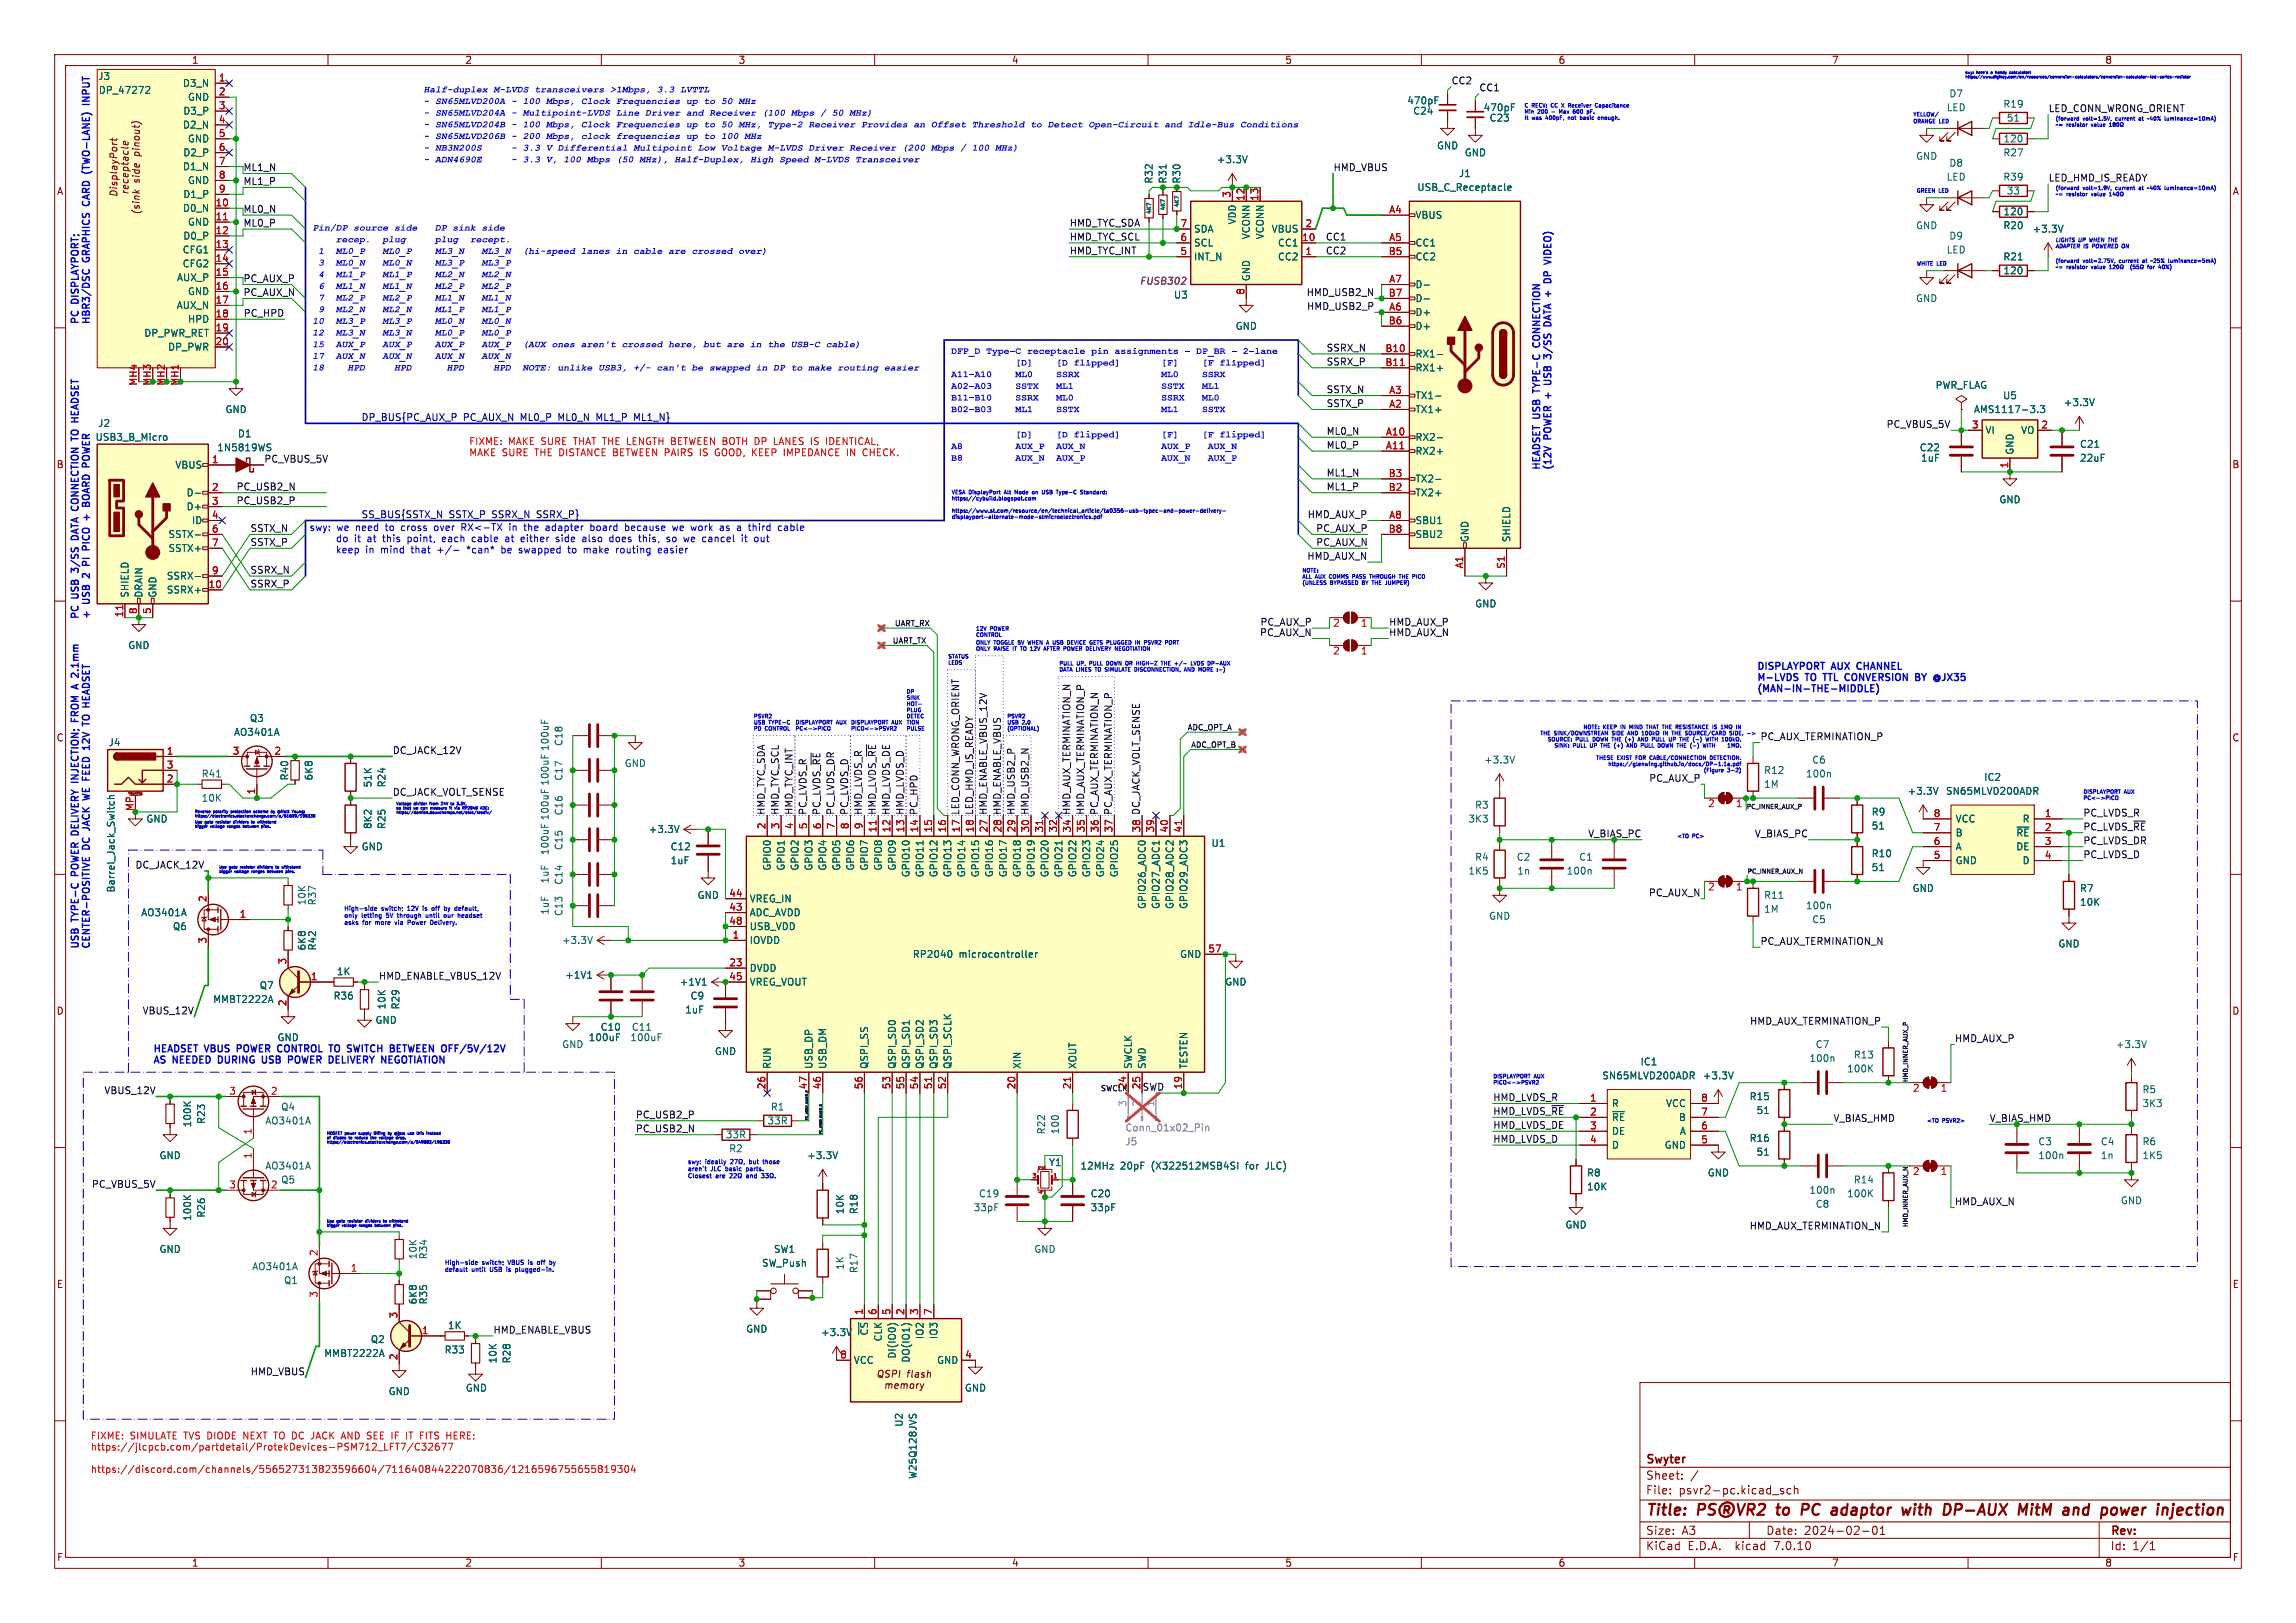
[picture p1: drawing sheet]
<svg xmlns="http://www.w3.org/2000/svg" width="420mm" height="297mm" viewBox="0 0 420 297" stroke-linecap="round" stroke-linejoin="round" font-family="sans-serif">
<defs><g id="words">
<g font-size="2.8" fill="#840000">
<text x="301" y="277.9">Title:</text>
<text x="325.9" y="277.9">to</text>
<text x="337.5" y="277.9">adaptor</text>
<text x="351.3" y="277.9">with</text>
<text x="359.6" y="277.9">DP-AUX</text>
<text x="374.1" y="277.9">MitM</text>
<text x="383.1" y="277.9">and</text>
<text x="390.9" y="277.9">power</text>
<text x="401.8" y="277.9">injection</text>
</g>
<g font-size="2.1" fill="#840000">
<text x="301" y="268.2">Swyter</text>
<text x="301" y="273.7">File:</text>
<text x="301" y="271">Sheet:</text>
<text x="307.1" y="273.7">psvr2-pc.kicad_sch</text>
<text x="301" y="281.1">Size:</text>
<text x="307.6" y="281.1">A3</text>
<text x="323" y="281.1">Date:</text>
<text x="330" y="281.1">2024-02-01</text>
<text x="386" y="281.3">Rev:</text>
<text x="301" y="283.9">KiCad</text>
<text x="308.7" y="283.9">E.D.A.</text>
<text x="317.6" y="283.9">kicad</text>
<text x="324.8" y="283.9">7.0.10</text>
<text x="386" y="283.9">Id:</text>
<text x="390.1" y="283.9">1/1</text>
</g>
<g font-size="1.8" fill="#840000">
<text x="35" y="11.9">1</text>
<text x="85" y="11.9">2</text>
<text x="135" y="11.9">3</text>
<text x="185" y="11.9">4</text>
<text x="235" y="11.9">5</text>
<text x="285" y="11.9">6</text>
<text x="335" y="11.9">7</text>
<text x="385" y="11.9">8</text>
<text x="10.3" y="35.9">A</text>
<text x="408.3" y="35.9">A</text>
<text x="10.3" y="85.9">B</text>
<text x="408.2" y="85.9">B</text>
<text x="10.3" y="135.9">C</text>
<text x="408.2" y="135.9">C</text>
<text x="10.3" y="185.9">D</text>
<text x="408.2" y="185.9">D</text>
<text x="10.3" y="235.9">E</text>
<text x="408.3" y="235.9">E</text>
<text x="10.3" y="285.9">F</text>
<text x="35" y="286.9">1</text>
<text x="85" y="286.9">2</text>
<text x="135" y="286.9">3</text>
<text x="185" y="286.9">4</text>
<text x="235" y="286.9">5</text>
<text x="285" y="286.9">6</text>
<text x="335" y="286.9">7</text>
<text x="385" y="286.9">8</text>
<text x="408.3" y="285.9">F</text>
</g>
<g font-size="1.8" fill="#0000c2">
<text x="16.5" y="17.6" transform="rotate(-90 16.5 17.6)">INPUT</text>
<text x="77.5" y="17.1">Half-duplex</text>
<text x="90.3" y="17.1">M-LVDS transceivers</text>
<text x="111.6" y="17.1">&gt;1Mbps,</text>
<text x="120.2" y="17.1">3.3</text>
<text x="124.4" y="17.1">LVTTL</text>
<text x="77.5" y="19.3">-</text>
<text x="77.5" y="21.4">-</text>
<text x="77.5" y="23.5">-</text>
<text x="79.6" y="19.3">SN65MLVD200A-</text>
<text x="79.6" y="21.4">SN65MLVD204A-</text>
<text x="79.6" y="23.5">SN65MLVD204B-</text>
<text x="95.6" y="19.3">100 Mbps,</text>
<text x="95.6" y="21.4">Multipoint-LVDS</text>
<text x="95.6" y="23.5">100 Mbps,</text>
<text x="106.3" y="19.3">Clock</text>
<text x="106.3" y="23.5">Clock</text>
<text x="112.7" y="19.3">Frequencies</text>
<text x="112.7" y="23.5">Frequencies</text>
<text x="112.7" y="21.4">Line</text>
<text x="118" y="21.4">Driver</text>
<text x="125.5" y="19.3">up to</text>
<text x="125.5" y="23.5">up to</text>
<text x="125.5" y="21.4">and Receiver</text>
<text x="131.9" y="19.3">50 MHz</text>
<text x="131.9" y="23.5">50 MHz, Type-2</text>
<text x="139.4" y="21.4">(100</text>
<text x="144.7" y="21.4">Mbps /</text>
<text x="147.9" y="23.5">Receiver</text>
<text x="152.2" y="21.4">50 MHz)</text>
<text x="157.5" y="23.5">Provides</text>
<text x="167.1" y="23.5">an Offset</text>
<text x="177.8" y="23.5">Threshold</text>
<text x="188.4" y="23.5">to</text>
<text x="191.6" y="23.5">Detect</text>
<text x="199.1" y="23.5">Open-Circuit</text>
<text x="213" y="23.5">and Idle-Bus</text>
<text x="226.9" y="23.5">Conditions</text>
<text x="77.5" y="25.7">-</text>
<text x="77.5" y="27.8">-</text>
<text x="77.5" y="29.9">-</text>
<text x="79.6" y="25.7">SN65MLVD206B-</text>
<text x="79.6" y="27.8">NB3N200S</text>
<text x="79.6" y="29.9">ADN4690E</text>
<text x="93.5" y="27.8">-</text>
<text x="93.5" y="29.9">-</text>
<text x="95.6" y="27.8">3.3</text>
<text x="95.6" y="29.9">3.3</text>
<text x="95.6" y="25.7">200 Mbps,</text>
<text x="99.9" y="27.8">V Differential</text>
<text x="99.9" y="29.9">V,</text>
<text x="103.1" y="29.9">100 Mbps (50</text>
<text x="106.3" y="25.7">clock</text>
<text x="112.7" y="25.7">frequencies</text>
<text x="115.9" y="27.8">Multipoint</text>
<text x="116.9" y="29.9">MHz),</text>
<text x="123.4" y="29.9">Half-Duplex,</text>
<text x="125.5" y="25.7">up to</text>
<text x="127.6" y="27.8">Low Voltage</text>
<text x="131.9" y="25.7">100 MHz</text>
<text x="137.2" y="29.9">High</text>
<text x="140.4" y="27.8">M-LVDS Driver</text>
<text x="142.6" y="29.9">Speed M-LVDS Transceiver</text>
<text x="155.4" y="27.8">Receiver</text>
<text x="165" y="27.8">(200</text>
<text x="170.3" y="27.8">Mbps /</text>
<text x="177.8" y="27.8">100 MHz)</text>
<text x="16.5" y="30.6" transform="rotate(-90 16.5 30.6)">(TWO-LANE)</text>
<text x="16.5" y="37" transform="rotate(-90 16.5 37)">CARD</text>
<text x="16.5" y="47.8" transform="rotate(-90 16.5 47.8)">GRAPHICS</text>
<text x="57.1" y="42.4">Pin/DP</text>
<text x="58.2" y="46.7">1</text>
<text x="61.4" y="44.6">recep.</text>
<text x="61.4" y="46.7">ML0_P</text>
<text x="64.6" y="42.4">source</text>
<text x="70" y="46.7">ML0_P</text>
<text x="70" y="44.6">plug</text>
<text x="72.1" y="42.4">side</text>
<text x="79.6" y="46.7">ML3_N</text>
<text x="79.6" y="44.6">plug</text>
<text x="79.6" y="42.4">DP sink</text>
<text x="86" y="44.6">recept.</text>
<text x="88.1" y="46.7">ML3_N</text>
<text x="88.1" y="42.4">side</text>
<text x="95.6" y="46.7">(hi-speed</text>
<text x="106.2" y="46.7">lanes</text>
<text x="112.6" y="46.7">in</text>
<text x="115.8" y="46.7">cable</text>
<text x="122.2" y="46.7">are</text>
<text x="126.5" y="46.7">crossed</text>
<text x="135" y="46.7">over)</text>
<text x="283.8" y="44.6" transform="rotate(-90 283.8 44.6)">VIDEO)</text>
<text x="58.2" y="48.8">3</text>
<text x="58.2" y="51">4</text>
<text x="58.2" y="53.1">6</text>
<text x="61.4" y="48.8">ML0_N</text>
<text x="61.4" y="51">ML1_P</text>
<text x="61.4" y="53.1">ML1_N</text>
<text x="70" y="48.8">ML0_N</text>
<text x="70" y="51">ML1_P</text>
<text x="70" y="53.1">ML1_N</text>
<text x="79.6" y="48.8">ML3_P</text>
<text x="79.6" y="51">ML2_N</text>
<text x="79.6" y="53.1">ML2_P</text>
<text x="88.1" y="48.8">ML3_P</text>
<text x="88.1" y="51">ML2_N</text>
<text x="88.1" y="53.1">ML2_P</text>
<text x="283.8" y="48.6" transform="rotate(-90 283.8 48.6)">DP</text>
<text x="14.5" y="59.4" transform="rotate(-90 14.5 59.4)">PC</text>
<text x="14.5" y="55.4" transform="rotate(-90 14.5 55.4)">DISPLAYPORT;</text>
<text x="16.5" y="59.4" transform="rotate(-90 16.5 59.4)">HBR3/DSC</text>
<text x="57.1" y="59.5">10</text>
<text x="58.2" y="55.2">7</text>
<text x="58.2" y="57.4">9</text>
<text x="61.4" y="55.2">ML2_P</text>
<text x="61.4" y="57.4">ML2_N</text>
<text x="61.4" y="59.5">ML3_P</text>
<text x="70" y="55.2">ML2_P</text>
<text x="70" y="57.4">ML2_N</text>
<text x="70" y="59.5">ML3_P</text>
<text x="79.6" y="55.2">ML1_N</text>
<text x="79.6" y="57.4">ML1_P</text>
<text x="79.6" y="59.5">ML0_N</text>
<text x="88.1" y="55.2">ML1_N</text>
<text x="88.1" y="57.4">ML1_P</text>
<text x="88.1" y="59.5">ML0_N</text>
<text x="283.8" y="57.6" transform="rotate(-90 283.8 57.6)">DATA +</text>
<text x="57.1" y="61.6">12</text>
<text x="57.1" y="63.8">15</text>
<text x="57.1" y="65.9">17</text>
<text x="61.4" y="61.6">ML3_N</text>
<text x="61.4" y="63.8">AUX_P</text>
<text x="61.4" y="65.9">AUX_N</text>
<text x="70" y="61.6">ML3_N</text>
<text x="70" y="63.8">AUX_P</text>
<text x="70" y="65.9">AUX_N</text>
<text x="79.6" y="61.6">ML0_P</text>
<text x="79.6" y="63.8">AUX_P</text>
<text x="79.6" y="65.9">AUX_N</text>
<text x="88.1" y="61.6">ML0_P</text>
<text x="88.1" y="63.8">AUX_P</text>
<text x="88.1" y="65.9">AUX_N</text>
<text x="95.6" y="63.8">(AUX ones aren't</text>
<text x="113.7" y="63.8">crossed</text>
<text x="122.2" y="63.8">here,</text>
<text x="128.6" y="63.8">but</text>
<text x="132.9" y="63.8">are</text>
<text x="137.2" y="63.8">in</text>
<text x="140.4" y="63.8">the</text>
<text x="144.6" y="63.8">USB-C cable)</text>
<text x="174" y="65">DFP_D Type-C</text>
<text x="187.9" y="65">receptacle</text>
<text x="199.6" y="65">pin</text>
<text x="203.9" y="65">assignments</text>
<text x="216.7" y="65">-</text>
<text x="218.8" y="65">DP_BR -</text>
<text x="227.3" y="65">2-lane</text>
<text x="281.8" y="62.4" transform="rotate(-90 281.8 62.4)">CONNECTION</text>
<text x="283.8" y="64" transform="rotate(-90 283.8 64)">3/SS</text>
<text x="57.1" y="68">18</text>
<text x="63.6" y="68">HPD</text>
<text x="72.1" y="68">HPD</text>
<text x="81.7" y="68">HPD</text>
<text x="90.2" y="68">HPD</text>
<text x="95.6" y="68">NOTE: unlike</text>
<text x="109.4" y="68">USB3, +/-</text>
<text x="120.1" y="68">can't</text>
<text x="126.5" y="68">be swapped in</text>
<text x="141.4" y="68">DP to</text>
<text x="147.8" y="68">make routing</text>
<text x="161.7" y="68">easier</text>
<text x="174" y="69.2">A11-A10</text>
<text x="174" y="71.4">A02-A03</text>
<text x="185.7" y="67.1">[D]</text>
<text x="185.7" y="69.2">ML0</text>
<text x="185.7" y="71.4">SSTX</text>
<text x="193.2" y="67.1">[D</text>
<text x="193.2" y="69.2">SSRX</text>
<text x="193.2" y="71.4">ML1</text>
<text x="196.4" y="67.1">flipped]</text>
<text x="212.4" y="67.1">[F]</text>
<text x="212.4" y="69.2">ML0</text>
<text x="212.4" y="71.4">SSTX</text>
<text x="219.9" y="67.1">[F</text>
<text x="219.9" y="69.2">SSRX</text>
<text x="219.9" y="71.4">ML1</text>
<text x="223.1" y="67.1">flipped]</text>
<text x="281.8" y="71.2" transform="rotate(-90 281.8 71.2)">TYPE-C</text>
<text x="283.8" y="69.3" transform="rotate(-90 283.8 69.3)">USB</text>
<text x="14.5" y="74.6" transform="rotate(-90 14.5 74.6)">HEADSET</text>
<text x="174" y="73.5">B11-B10</text>
<text x="174" y="75.6">B02-B03</text>
<text x="185.7" y="73.5">SSRX</text>
<text x="185.7" y="75.6">ML1</text>
<text x="193.2" y="73.5">ML0</text>
<text x="193.2" y="75.6">SSTX</text>
<text x="212.4" y="73.5">SSRX</text>
<text x="212.4" y="75.6">ML1</text>
<text x="219.9" y="73.5">ML0</text>
<text x="219.9" y="75.6">SSTX</text>
<text x="283.8" y="72.3" transform="rotate(-90 283.8 72.3)">+</text>
<text x="14.5" y="78.4" transform="rotate(-90 14.5 78.4)">TO</text>
<text x="174" y="82.4">A8</text>
<text x="185.7" y="80.3">[D]</text>
<text x="185.7" y="82.4">AUX_P</text>
<text x="193.2" y="80.3">[D</text>
<text x="193.2" y="82.4">AUX_N</text>
<text x="196.4" y="80.3">flipped]</text>
<text x="212.4" y="82.4">AUX_P</text>
<text x="212.4" y="80.3">[F]</text>
<text x="219.9" y="80.3">[F</text>
<text x="220.9" y="82.4">AUX_N</text>
<text x="223.1" y="80.3">flipped]</text>
<text x="283.8" y="80.3" transform="rotate(-90 283.8 80.3)">POWER</text>
<text x="174" y="84.5">B8</text>
<text x="185.7" y="84.5">AUX_N</text>
<text x="193.2" y="84.5">AUX_P</text>
<text x="212.4" y="84.5">AUX_N</text>
<text x="220.9" y="84.5">AUX_P</text>
<text x="281.8" y="86.1" transform="rotate(-90 281.8 86.1)">HEADSET USB</text>
<text x="283.8" y="86.1" transform="rotate(-90 283.8 86.1)">(12V</text>
<text x="16.5" y="93.1" transform="rotate(-90 16.5 93.1)">+</text>
<text x="16.5" y="90" transform="rotate(-90 16.5 90)">BOARD POWER</text>
<text x="14.5" y="97.7" transform="rotate(-90 14.5 97.7)">DATA CONNECTION</text>
<text x="16.5" y="99" transform="rotate(-90 16.5 99)">PICO</text>
<text x="56.5" y="97.3">swy:</text>
<text x="61.6" y="97.3">we</text>
<text x="62.4" y="99.3">do</text>
<text x="62.4" y="101.4">keep</text>
<text x="65.2" y="97.3">need</text>
<text x="65.8" y="99.3">it</text>
<text x="67.9" y="101.4">in</text>
<text x="68.3" y="99.3">at</text>
<text x="70.8" y="101.4">mind</text>
<text x="70.9" y="97.3">to</text>
<text x="71.4" y="99.3">this</text>
<text x="73.9" y="97.3">cross</text>
<text x="76.1" y="99.3">point,</text>
<text x="76.6" y="101.4">that</text>
<text x="80.1" y="97.3">over</text>
<text x="81.5" y="101.4">+/-</text>
<text x="82.6" y="99.3">each</text>
<text x="85.3" y="97.3">RX&lt;-TX</text>
<text x="87.2" y="101.4">*can*</text>
<text x="88.3" y="99.3">cable</text>
<text x="93.6" y="101.4">be</text>
<text x="94.3" y="97.3">in</text>
<text x="94.6" y="99.3">at</text>
<text x="97.1" y="101.4">swapped</text>
<text x="97.2" y="97.3">the</text>
<text x="97.6" y="99.3">either</text>
<text x="101.3" y="97.3">adapter</text>
<text x="104.2" y="99.3">side</text>
<text x="106.3" y="101.4">to</text>
<text x="109.3" y="99.3">also</text>
<text x="109.3" y="101.4">make</text>
<text x="109.7" y="97.3">board</text>
<text x="114.4" y="99.3">does</text>
<text x="115.4" y="101.4">routing</text>
<text x="116.3" y="97.3">because</text>
<text x="120" y="99.3">this,</text>
<text x="123.3" y="101.4">easier</text>
<text x="125.2" y="97.3">we</text>
<text x="125.3" y="99.3">so</text>
<text x="128.7" y="99.3">we</text>
<text x="128.8" y="97.3">work</text>
<text x="132.2" y="99.3">cancel</text>
<text x="134.2" y="97.3">as</text>
<text x="137.6" y="97.3">a</text>
<text x="139.6" y="99.3">it</text>
<text x="139.9" y="97.3">third</text>
<text x="145.5" y="97.3">cable</text>
<text x="14.5" y="104.1" transform="rotate(-90 14.5 104.1)">3/SS</text>
<text x="16.5" y="105.1" transform="rotate(-90 16.5 105.1)">2</text>
<text x="16.5" y="102.4" transform="rotate(-90 16.5 102.4)">PI</text>
<text x="14.5" y="113.4" transform="rotate(-90 14.5 113.4)">PC</text>
<text x="14.5" y="109.4" transform="rotate(-90 14.5 109.4)">USB</text>
<text x="16.5" y="113.4" transform="rotate(-90 16.5 113.4)">+</text>
<text x="16.5" y="110.4" transform="rotate(-90 16.5 110.4)">USB</text>
<text x="14.5" y="123.3" transform="rotate(-90 14.5 123.3)">A</text>
<text x="14.5" y="120.8" transform="rotate(-90 14.5 120.8)">2.1mm</text>
<text x="321.3" y="122.7">DISPLAYPORT</text>
<text x="321.3" y="124.7">M-LVDS</text>
<text x="330.4" y="124.7">TO</text>
<text x="334.2" y="124.7">TTL CONVERSION</text>
<text x="335.2" y="122.7">AUX</text>
<text x="340.3" y="122.7">CHANNEL</text>
<text x="352" y="124.7">BY</text>
<text x="355.8" y="124.7">@JX35</text>
<text x="14.5" y="130" transform="rotate(-90 14.5 130)">FROM</text>
<text x="16.5" y="130.1" transform="rotate(-90 16.5 130.1)">TO</text>
<text x="16.5" y="126.3" transform="rotate(-90 16.5 126.3)">HEADSET</text>
<text x="321.3" y="126.8">(MAN-IN-THE-MIDDLE)</text>
<text x="16.5" y="135" transform="rotate(-90 16.5 135)">12V</text>
<text x="14.5" y="141.6" transform="rotate(-90 14.5 141.6)">INJECTION;</text>
<text x="16.5" y="145.2" transform="rotate(-90 16.5 145.2)">WE FEED</text>
<text x="14.5" y="151.7" transform="rotate(-90 14.5 151.7)">DELIVERY</text>
<text x="16.5" y="155.3" transform="rotate(-90 16.5 155.3)">DC</text>
<text x="16.5" y="151.3" transform="rotate(-90 16.5 151.3)">JACK</text>
<text x="14.5" y="159.7" transform="rotate(-90 14.5 159.7)">POWER</text>
<text x="14.5" y="173.7" transform="rotate(-90 14.5 173.7)">USB</text>
<text x="14.5" y="168.5" transform="rotate(-90 14.5 168.5)">TYPE-C</text>
<text x="16.5" y="173.7" transform="rotate(-90 16.5 173.7)">CENTER-POSITIVE</text>
<text x="27.9" y="192.7">HEADSET VBUS</text>
<text x="27.9" y="194.7">AS</text>
<text x="31.7" y="194.7">NEEDED</text>
<text x="40.5" y="194.7">DURING</text>
<text x="44" y="192.7">POWER</text>
<text x="49.1" y="194.7">USB</text>
<text x="51.9" y="192.7">CONTROL</text>
<text x="54.3" y="194.7">POWER</text>
<text x="61.9" y="192.7">TO</text>
<text x="62.3" y="194.7">DELIVERY</text>
<text x="65.7" y="192.7">SWITCH</text>
<text x="72.4" y="194.7">NEGOTIATION</text>
<text x="74" y="192.7">BETWEEN OFF/5V/12V</text>
</g>
<g font-size="1.8" fill="#006464">
<text x="17.9" y="14.8">J3</text>
<text x="18" y="17.4">DP_47272</text>
<text x="23.7" y="17" transform="rotate(-90 23.7 17)">pinout)</text>
<text x="33.4" y="16.1">D3_N</text>
<text x="33.4" y="23.7">D2_N</text>
<text x="33.4" y="21.2">D3_P</text>
<text x="34.3" y="18.6">GND</text>
<text x="257.3" y="19.3">470pF</text>
<text x="258.4" y="21.2">C24</text>
<text x="271.3" y="20.5">470pF</text>
<text x="272.4" y="22.5">C23</text>
<text x="356" y="20.5">LED</text>
<text x="356.5" y="18">D7</text>
<text x="366.4" y="19.9">R19</text>
<text x="367" y="22.5">51</text>
<text x="33.4" y="28.8">D2_P</text>
<text x="34.3" y="26.3">GND</text>
<text x="262.8" y="27.5">GND</text>
<text x="267.8" y="28.8">GND</text>
<text x="350.4" y="29.4">GND</text>
<text x="366.4" y="28.8">R27</text>
<text x="366.4" y="26.3">120</text>
<text x="33.4" y="31.3">D1_N</text>
<text x="34.3" y="33.9">GND</text>
<text x="211" y="33.7" transform="rotate(-90 211 33.7)">R32</text>
<text x="213.6" y="33.7" transform="rotate(-90 213.6 33.7)">R31</text>
<text x="216.1" y="33.7" transform="rotate(-90 216.1 33.7)">R30</text>
<text x="222.5" y="30.1">+3.3V</text>
<text x="259.2" y="35.2">USB_C_Receptacle</text>
<text x="266.8" y="32.6">J1</text>
<text x="356" y="33.2">LED</text>
<text x="356.5" y="30.7">D8</text>
<text x="366.4" y="33.2">R39</text>
<text x="367" y="35.8">33</text>
<text x="33.4" y="39">D0_N</text>
<text x="33.4" y="36.4">D1_P</text>
<text x="34.3" y="41.5">GND</text>
<text x="226.3" y="41.2" transform="rotate(-90 226.3 41.2)">VDD</text>
<text x="258.8" y="40.2">VBUS</text>
<text x="366.4" y="39.6">120</text>
<text x="33.3" y="46.6">CFG1</text>
<text x="33.4" y="44">D0_P</text>
<text x="218.3" y="47.9">INT_N</text>
<text x="218.3" y="45.3">SCL</text>
<text x="218.3" y="42.8">SDA</text>
<text x="228.8" y="43.9" transform="rotate(-90 228.8 43.9)">VCONN</text>
<text x="231.4" y="43.9" transform="rotate(-90 231.4 43.9)">VCONN</text>
<text x="232.5" y="42.8">VBUS</text>
<text x="233.7" y="47.9">CC2</text>
<text x="233.7" y="45.3">CC1</text>
<text x="258.8" y="45.3">CC1</text>
<text x="258.8" y="47.9">CC2</text>
<text x="350.4" y="42.1">GND</text>
<text x="356" y="46.6">LED</text>
<text x="356.5" y="44">D9</text>
<text x="366.4" y="47.9">R21</text>
<text x="366.4" y="42.1">R20</text>
<text x="371.7" y="42.8">+3.3V</text>
<text x="32.3" y="51.7">AUX_P</text>
<text x="33.3" y="49.1">CFG2</text>
<text x="228.8" y="51.6" transform="rotate(-90 228.8 51.6)">GND</text>
<text x="258.8" y="52.9">D-</text>
<text x="366.4" y="50.4">120</text>
<text x="32.2" y="56.7">AUX_N</text>
<text x="34.3" y="54.2">GND</text>
<text x="34.3" y="59.3">HPD</text>
<text x="214.6" y="54.8">U3</text>
<text x="258.8" y="58">D+</text>
<text x="258.8" y="55.5">D-</text>
<text x="350.4" y="55.5">GND</text>
<text x="26.3" y="61.8">DP_PWR_RET</text>
<text x="30.7" y="64.4">DP_PWR</text>
<text x="225.9" y="60.6">GND</text>
<text x="258.8" y="65.6">RX1-</text>
<text x="258.8" y="60.6">D+</text>
<text x="258.8" y="68.2">RX1+</text>
<text x="354" y="71.3">PWR_FLAG</text>
<text x="41.1" y="75.8">GND</text>
<text x="258.8" y="75.8">TX1+</text>
<text x="258.8" y="73.3">TX1-</text>
<text x="361" y="75.8">AMS1117-3.3</text>
<text x="366.3" y="73.3">U5</text>
<text x="377.4" y="74.5">+3.3V</text>
<text x="17.4" y="80.9">USB3_B_Micro</text>
<text x="17.9" y="78.3">J2</text>
<text x="39.6" y="82.8">1N5819WS</text>
<text x="43.4" y="80.2">D1</text>
<text x="258.8" y="80.9">RX2-</text>
<text x="258.8" y="83.4">RX2+</text>
<text x="351.1" y="82.8">C22</text>
<text x="363.1" y="79.6">VI</text>
<text x="368.5" y="83.3" transform="rotate(-90 368.5 83.3)">GND</text>
<text x="369.6" y="79.6">VO</text>
<text x="380.4" y="82.1">C21</text>
<text x="32" y="86">VBUS</text>
<text x="258.8" y="88.5">TX2-</text>
<text x="351.3" y="84.7">1uF</text>
<text x="380.4" y="84.7">22uF</text>
<text x="34" y="91">D-</text>
<text x="34" y="93.6">D+</text>
<text x="258.8" y="91">TX2+</text>
<text x="365.6" y="92.3">GND</text>
<text x="30.7" y="98.7">SSTX-</text>
<text x="30.7" y="101.2">SSTX+</text>
<text x="35" y="96.1">ID</text>
<text x="258.8" y="96.1">SBU1</text>
<text x="258.8" y="98.7">SBU2</text>
<text x="268.8" y="99.3" transform="rotate(-90 268.8 99.3)">GND</text>
<text x="276.5" y="99.3" transform="rotate(-90 276.5 99.3)">SHIELD</text>
<text x="30.4" y="106.3">SSRX-</text>
<text x="23.7" y="109.5" transform="rotate(-90 23.7 109.5)">SHIELD</text>
<text x="26.3" y="109.5" transform="rotate(-90 26.3 109.5)">DRAIN</text>
<text x="28.8" y="109.5" transform="rotate(-90 28.8 109.5)">GND</text>
<text x="30.4" y="108.8">SSRX+</text>
<text x="269.7" y="111.4">GND</text>
<text x="23.4" y="119">GND</text>
<text x="19.8" y="136.8">J4</text>
<text x="42.7" y="134.8">AO3401A</text>
<text x="45.6" y="132.3">Q3</text>
<text x="100.6" y="137.5" transform="rotate(-90 100.6 137.5)">100uF</text>
<text x="103.1" y="136.6" transform="rotate(-90 103.1 136.6)">C18</text>
<text x="36.8" y="142.5">R41</text>
<text x="52.9" y="142.9" transform="rotate(-90 52.9 142.9)">R40</text>
<text x="57.4" y="142.9" transform="rotate(-90 57.4 142.9)">6K8</text>
<text x="100.6" y="143.9" transform="rotate(-90 100.6 143.9)">100uF</text>
<text x="103.1" y="143" transform="rotate(-90 103.1 143)">C17</text>
<text x="114.2" y="140.6">GND</text>
<text x="271.4" y="139.9">+3.3V</text>
<text x="322.6" y="141.8">R12</text>
<text x="330.3" y="142.5">100n</text>
<text x="331.4" y="139.9">C6</text>
<text x="362.8" y="143.1">IC2</text>
<text x="36.8" y="146.9">10K</text>
<text x="68.2" y="144.2" transform="rotate(-90 68.2 144.2)">51K</text>
<text x="70.7" y="144.2" transform="rotate(-90 70.7 144.2)">R24</text>
<text x="103.1" y="149.3" transform="rotate(-90 103.1 149.3)">C16</text>
<text x="269.7" y="148.2">R3</text>
<text x="322.6" y="144.4">1M</text>
<text x="342.3" y="149.5">R9</text>
<text x="348.8" y="145.6">+3.3V</text>
<text x="355.9" y="145.6">SN65MLVD200ADR</text>
<text x="26.7" y="150.7">GND</text>
<text x="66" y="155.8">GND</text>
<text x="68.2" y="151.8" transform="rotate(-90 68.2 151.8)">8K2</text>
<text x="70.7" y="151.8" transform="rotate(-90 70.7 151.8)">R25</text>
<text x="100.6" y="150.2" transform="rotate(-90 100.6 150.2)">100uF</text>
<text x="103.1" y="155.7" transform="rotate(-90 103.1 155.7)">C15</text>
<text x="118.6" y="152.6">+3.3V</text>
<text x="122.6" y="155.8">C12</text>
<text x="221.5" y="155.2">U1</text>
<text x="268.5" y="150.7">3K3</text>
<text x="342.3" y="152">51</text>
<text x="357.6" y="155.8">A</text>
<text x="357.6" y="153.3">B</text>
<text x="357.6" y="150.7">VCC</text>
<text x="368.7" y="153.3">~{RE}</text>
<text x="368.7" y="155.8">DE</text>
<text x="369.9" y="150.7">R</text>
<text x="100.6" y="161.8" transform="rotate(-90 100.6 161.8)">1uF</text>
<text x="100.6" y="156.6" transform="rotate(-90 100.6 156.6)">100uF</text>
<text x="122.6" y="158.3">1uF</text>
<text x="141.2" y="159.4" transform="rotate(-90 141.2 159.4)">GPIO0</text>
<text x="143.7" y="159.4" transform="rotate(-90 143.7 159.4)">GPIO1</text>
<text x="146.3" y="159.4" transform="rotate(-90 146.3 159.4)">GPIO2</text>
<text x="148.8" y="159.4" transform="rotate(-90 148.8 159.4)">GPIO3</text>
<text x="151.4" y="159.4" transform="rotate(-90 151.4 159.4)">GPIO4</text>
<text x="153.9" y="159.4" transform="rotate(-90 153.9 159.4)">GPIO5</text>
<text x="156.4" y="159.4" transform="rotate(-90 156.4 159.4)">GPIO6</text>
<text x="159" y="159.4" transform="rotate(-90 159 159.4)">GPIO7</text>
<text x="161.5" y="159.4" transform="rotate(-90 161.5 159.4)">GPIO8</text>
<text x="164.1" y="159.4" transform="rotate(-90 164.1 159.4)">GPIO9</text>
<text x="166.6" y="160.6" transform="rotate(-90 166.6 160.6)">GPIO10</text>
<text x="169.1" y="160.6" transform="rotate(-90 169.1 160.6)">GPIO11</text>
<text x="171.7" y="160.6" transform="rotate(-90 171.7 160.6)">GPIO12</text>
<text x="174.2" y="160.6" transform="rotate(-90 174.2 160.6)">GPIO13</text>
<text x="176.8" y="160.6" transform="rotate(-90 176.8 160.6)">GPIO14</text>
<text x="179.3" y="160.6" transform="rotate(-90 179.3 160.6)">GPIO15</text>
<text x="181.8" y="160.6" transform="rotate(-90 181.8 160.6)">GPIO16</text>
<text x="184.4" y="160.6" transform="rotate(-90 184.4 160.6)">GPIO17</text>
<text x="186.9" y="160.6" transform="rotate(-90 186.9 160.6)">GPIO18</text>
<text x="189.5" y="160.6" transform="rotate(-90 189.5 160.6)">GPIO19</text>
<text x="192" y="160.6" transform="rotate(-90 192 160.6)">GPIO20</text>
<text x="194.5" y="160.6" transform="rotate(-90 194.5 160.6)">GPIO21</text>
<text x="197.1" y="160.6" transform="rotate(-90 197.1 160.6)">GPIO22</text>
<text x="199.6" y="160.6" transform="rotate(-90 199.6 160.6)">GPIO23</text>
<text x="202.2" y="160.6" transform="rotate(-90 202.2 160.6)">GPIO24</text>
<text x="204.7" y="160.6" transform="rotate(-90 204.7 160.6)">GPIO25</text>
<text x="268.5" y="160.2">1K5</text>
<text x="269.7" y="157.7">R4</text>
<text x="277.3" y="157.7">C2</text>
<text x="277.5" y="160.2">1n</text>
<text x="286.5" y="160.2">100n</text>
<text x="288.8" y="157.7">C1</text>
<text x="342.3" y="157.1">R10</text>
<text x="342.3" y="159.6">51</text>
<text x="357.6" y="158.3">GND</text>
<text x="369.9" y="158.3">D</text>
<text x="21.2" y="163.4" transform="rotate(-90 21.2 163.4)">Barrel_Jack_Switch</text>
<text x="25.7" y="167.9">AO3401A</text>
<text x="56.1" y="165.8" transform="rotate(-90 56.1 165.8)">10K</text>
<text x="58" y="165.8" transform="rotate(-90 58 165.8)">R37</text>
<text x="100.6" y="167.5" transform="rotate(-90 100.6 167.5)">1uF</text>
<text x="103.1" y="167.7" transform="rotate(-90 103.1 167.7)">C13</text>
<text x="103.1" y="162" transform="rotate(-90 103.1 162)">C14</text>
<text x="127.5" y="164.7">GND</text>
<text x="137" y="167.9">ADC_AVDD</text>
<text x="137" y="165.3">VREG_IN</text>
<text x="209.8" y="166.4" transform="rotate(-90 209.8 166.4)">GPIO26_ADC0</text>
<text x="212.3" y="166.4" transform="rotate(-90 212.3 166.4)">GPIO27_ADC1</text>
<text x="214.9" y="166.4" transform="rotate(-90 214.9 166.4)">GPIO28_ADC2</text>
<text x="217.4" y="166.4" transform="rotate(-90 217.4 166.4)">GPIO29_ADC3</text>
<text x="322.6" y="164.7">R11</text>
<text x="322.6" y="167.2">1M</text>
<text x="330.3" y="166.6">100n</text>
<text x="349.8" y="163.4">GND</text>
<text x="380.4" y="163.4">R7</text>
<text x="380.4" y="166">10K</text>
<text x="31.5" y="170.4">Q6</text>
<text x="102.7" y="172.9">+3.3V</text>
<text x="137" y="172.9">IOVDD</text>
<text x="137" y="170.4">USB_VDD</text>
<text x="272.3" y="168.5">GND</text>
<text x="331.4" y="169.1">C5</text>
<text x="376.4" y="173.6">GND</text>
<text x="56.1" y="174" transform="rotate(-90 56.1 174)">6K8</text>
<text x="58" y="174" transform="rotate(-90 58 174)">R42</text>
<text x="61.5" y="178.7">1K</text>
<text x="103.3" y="179.3">+1V1</text>
<text x="137" y="178">DVDD</text>
<text x="166.9" y="175.5">RP2040</text>
<text x="175.4" y="175.5">microcontroller</text>
<text x="215.8" y="175.5">GND</text>
<text x="38.9" y="183.7">MMBT2222A</text>
<text x="47.4" y="181.2">Q7</text>
<text x="60.9" y="183.1">R36</text>
<text x="70.7" y="184.8" transform="rotate(-90 70.7 184.8)">10K</text>
<text x="73.3" y="184.8" transform="rotate(-90 73.3 184.8)">R29</text>
<text x="124.2" y="180.6">+1V1</text>
<text x="125.2" y="185.6">1uF</text>
<text x="126.2" y="183.1">C9</text>
<text x="137" y="180.6">VREG_VOUT</text>
<text x="224" y="180.6">GND</text>
<text x="50.7" y="190.7">GND</text>
<text x="68.6" y="187.6">GND</text>
<text x="102.7" y="192">GND</text>
<text x="107.6" y="190.7">100uF</text>
<text x="109.8" y="188.8">C10</text>
<text x="115.2" y="190.7">100uF</text>
<text x="115.5" y="188.8">C11</text>
<text x="332" y="192">C7</text>
<text x="386.9" y="192">+3.3V</text>
<text x="130.7" y="193.3">GND</text>
<text x="141.2" y="195.7" transform="rotate(-90 141.2 195.7)">RUN</text>
<text x="148.8" y="195.7" transform="rotate(-90 148.8 195.7)">USB_DP</text>
<text x="151.4" y="195.7" transform="rotate(-90 151.4 195.7)">USB_DM</text>
<text x="159" y="195.7" transform="rotate(-90 159 195.7)">QSPI_SS</text>
<text x="164.1" y="195.7" transform="rotate(-90 164.1 195.7)">QSPI_SD0</text>
<text x="166.6" y="195.7" transform="rotate(-90 166.6 195.7)">QSPI_SD1</text>
<text x="169.1" y="195.7" transform="rotate(-90 169.1 195.7)">QSPI_SD2</text>
<text x="171.7" y="195.7" transform="rotate(-90 171.7 195.7)">QSPI_SD3</text>
<text x="174.2" y="195.7" transform="rotate(-90 174.2 195.7)">QSPI_SCLK</text>
<text x="186.9" y="195.7" transform="rotate(-90 186.9 195.7)">XIN</text>
<text x="197.1" y="195.7" transform="rotate(-90 197.1 195.7)">XOUT</text>
<text x="207.2" y="195.7" transform="rotate(-90 207.2 195.7)">SWCLK</text>
<text x="209.8" y="195.7" transform="rotate(-90 209.8 195.7)">SWD</text>
<text x="217.4" y="195.7" transform="rotate(-90 217.4 195.7)">TESTEN</text>
<text x="293" y="197.7">SN65MLVD200ADR</text>
<text x="300" y="195.2">IC1</text>
<text x="311.4" y="197.7">+3.3V</text>
<text x="330.9" y="194.5">100n</text>
<text x="337.8" y="196.4">100K</text>
<text x="339" y="193.9">R13</text>
<text x="51.3" y="203.4">Q4</text>
<text x="140.9" y="203.4">R1</text>
<text x="294.8" y="202.8">R</text>
<text x="304.7" y="202.8">VCC</text>
<text x="319.9" y="201.5">R15</text>
<text x="391.8" y="200.3">R5</text>
<text x="391.8" y="202.8">3K3</text>
<text x="35.2" y="206.4" transform="rotate(-90 35.2 206.4)">100K</text>
<text x="37.7" y="205.8" transform="rotate(-90 37.7 205.8)">R23</text>
<text x="48.4" y="206">AO3401A</text>
<text x="132.7" y="208.5">33R</text>
<text x="140.3" y="206">33R</text>
<text x="191.4" y="207.7" transform="rotate(-90 191.4 207.7)">R22</text>
<text x="193.9" y="207.7" transform="rotate(-90 193.9 207.7)">100</text>
<text x="294.8" y="205.3">~{RE}</text>
<text x="294.8" y="207.9">DE</text>
<text x="307" y="205.3">B</text>
<text x="307.2" y="207.9">A</text>
<text x="319.9" y="209.1">R16</text>
<text x="321.2" y="204.1">51</text>
<text x="372.8" y="209.8">C3</text>
<text x="384.2" y="209.8">C4</text>
<text x="391.8" y="209.8">R6</text>
<text x="29.1" y="212.3">GND</text>
<text x="48.4" y="214.2">AO3401A</text>
<text x="133.3" y="211">R2</text>
<text x="147.6" y="212.3">+3.3V</text>
<text x="191.8" y="213.6">Y1</text>
<text x="197.5" y="214.2">12MHz</text>
<text x="204.9" y="214.2">20pF</text>
<text x="210.8" y="214.2">(X322512MSB4SI</text>
<text x="228.2" y="214.2">for</text>
<text x="232" y="214.2">JLC)</text>
<text x="290.2" y="215.5">R8</text>
<text x="294.8" y="210.4">D</text>
<text x="304.4" y="210.4">GND</text>
<text x="312.3" y="215.5">GND</text>
<text x="321.2" y="211.7">51</text>
<text x="372.8" y="212.3">100n</text>
<text x="384.2" y="212.3">1n</text>
<text x="391.8" y="212.3">1K5</text>
<text x="51.3" y="216.8">Q5</text>
<text x="178" y="221.8">33pF</text>
<text x="179" y="219.3">C19</text>
<text x="199.4" y="219.3">C20</text>
<text x="199.4" y="221.8">33pF</text>
<text x="290.2" y="218">10K</text>
<text x="330.9" y="218.7">100n</text>
<text x="332" y="221.2">C8</text>
<text x="337.8" y="219.3">100K</text>
<text x="339" y="216.8">R14</text>
<text x="387.9" y="220.6">GND</text>
<text x="35.2" y="223.5" transform="rotate(-90 35.2 223.5)">100K</text>
<text x="37.7" y="222.9" transform="rotate(-90 37.7 222.9)">R26</text>
<text x="154.5" y="222.3" transform="rotate(-90 154.5 222.3)">10K</text>
<text x="157.1" y="222.3" transform="rotate(-90 157.1 222.3)">R18</text>
<text x="286.3" y="225">GND</text>
<text x="29.1" y="229.5">GND</text>
<text x="46.1" y="232.6">AO3401A</text>
<text x="76.4" y="230.5" transform="rotate(-90 76.4 230.5)">10K</text>
<text x="78.3" y="230.5" transform="rotate(-90 78.3 230.5)">R34</text>
<text x="139.3" y="232">SW_Push</text>
<text x="141.5" y="229.5">SW1</text>
<text x="154.5" y="232.5" transform="rotate(-90 154.5 232.5)">1K</text>
<text x="157.1" y="233.1" transform="rotate(-90 157.1 233.1)">R17</text>
<text x="189.1" y="229.5">GND</text>
<text x="51.9" y="235.2">Q1</text>
<text x="76.4" y="238.8" transform="rotate(-90 76.4 238.8)">6K8</text>
<text x="78.3" y="238.8" transform="rotate(-90 78.3 238.8)">R35</text>
<text x="67.7" y="246">Q2</text>
<text x="81.8" y="243.4">1K</text>
<text x="136.4" y="244.1">GND</text>
<text x="150.1" y="244.7">+3.3V</text>
<text x="159" y="244.5" transform="rotate(-90 159 244.5)">~{CS}</text>
<text x="161.5" y="245.6" transform="rotate(-90 161.5 245.6)">CLK</text>
<text x="169.1" y="245.2" transform="rotate(-90 169.1 245.2)">IO2</text>
<text x="171.7" y="245.2" transform="rotate(-90 171.7 245.2)">IO3</text>
<text x="59.2" y="248.5">MMBT2222A</text>
<text x="81.2" y="247.9">R33</text>
<text x="91" y="249.6" transform="rotate(-90 91 249.6)">10K</text>
<text x="93.6" y="249.6" transform="rotate(-90 93.6 249.6)">R28</text>
<text x="156.1" y="249.8">VCC</text>
<text x="164.1" y="248.7" transform="rotate(-90 164.1 248.7)">DI(IO0)</text>
<text x="166.6" y="249.4" transform="rotate(-90 166.6 249.4)">DO(IO1)</text>
<text x="171.3" y="249.8">GND</text>
<text x="71" y="255.5">GND</text>
<text x="85.1" y="254.9">GND</text>
<text x="176.4" y="254.9">GND</text>
<text x="165.3" y="261.2" transform="rotate(-90 165.3 261.2)">U2</text>
<text x="167.9" y="270.8" transform="rotate(-90 167.9 270.8)">W25Q128JVS</text>
</g>
<g font-size="1.8" fill="#a90000">
<text x="39.9" y="17.5">2</text>
<text x="39.9" y="15">1</text>
<text x="39.9" y="20.1">3</text>
<text x="39.9" y="22.6">4</text>
<text x="39.9" y="25.1">5</text>
<text x="39.9" y="27.7">6</text>
<text x="39.9" y="32.8">8</text>
<text x="39.9" y="30.2">7</text>
<text x="39.9" y="35.3">9</text>
<text x="39.3" y="40.4">11</text>
<text x="39.3" y="37.8">10</text>
<text x="215.8" y="41.7">7</text>
<text x="225.2" y="36.3" transform="rotate(-90 225.2 36.3)">3</text>
<text x="227.7" y="36.9" transform="rotate(-90 227.7 36.9)">12</text>
<text x="230.3" y="36.9" transform="rotate(-90 230.3 36.9)">13</text>
<text x="238.7" y="41.7">2</text>
<text x="254" y="39.1">A4</text>
<text x="39.3" y="45.5">13</text>
<text x="39.3" y="42.9">12</text>
<text x="215.8" y="46.7">5</text>
<text x="215.8" y="44.2">6</text>
<text x="238.1" y="44.2">10</text>
<text x="238.7" y="46.7">1</text>
<text x="253.9" y="46.7">B5</text>
<text x="254" y="44.2">A5</text>
<text x="39.3" y="48">14</text>
<text x="39.3" y="50.5">15</text>
<text x="39.3" y="53.1">16</text>
<text x="254" y="51.8">A7</text>
<text x="39.3" y="55.6">17</text>
<text x="39.3" y="58.2">18</text>
<text x="227.7" y="54" transform="rotate(-90 227.7 54)">8</text>
<text x="253.9" y="59.4">B6</text>
<text x="253.9" y="54.4">B7</text>
<text x="254" y="56.9">A6</text>
<text x="39.3" y="60.7">19</text>
<text x="39.3" y="63.2">20</text>
<text x="253.3" y="64.5">B10</text>
<text x="25.1" y="70.7" transform="rotate(-90 25.1 70.7)">MH4</text>
<text x="27.7" y="70.7" transform="rotate(-90 27.7 70.7)">MH3</text>
<text x="30.2" y="70.7" transform="rotate(-90 30.2 70.7)">MH2</text>
<text x="32.8" y="70.7" transform="rotate(-90 32.8 70.7)">MH1</text>
<text x="253.3" y="67.1">B11</text>
<text x="254" y="74.7">A2</text>
<text x="254" y="72.1">A3</text>
<text x="253.4" y="79.8">A10</text>
<text x="253.4" y="82.3">A11</text>
<text x="360.6" y="78.5">3</text>
<text x="373.3" y="78.5">2</text>
<text x="38.7" y="84.8">1</text>
<text x="38.7" y="89.9">2</text>
<text x="253.9" y="89.9">B2</text>
<text x="253.9" y="87.4">B3</text>
<text x="367.4" y="85.8" transform="rotate(-90 367.4 85.8)">1</text>
<text x="38.7" y="92.5">3</text>
<text x="38.7" y="95">4</text>
<text x="254" y="95">A8</text>
<text x="38.7" y="97.5">6</text>
<text x="38.7" y="100.1">7</text>
<text x="253.9" y="97.5">B8</text>
<text x="38.1" y="107.7">10</text>
<text x="38.7" y="105.2">9</text>
<text x="267.7" y="104.1" transform="rotate(-90 267.7 104.1)">A1</text>
<text x="275.3" y="104.2" transform="rotate(-90 275.3 104.2)">S1</text>
<text x="22.6" y="113.1" transform="rotate(-90 22.6 113.1)">11</text>
<text x="25.1" y="112.5" transform="rotate(-90 25.1 112.5)">8</text>
<text x="27.7" y="112.5" transform="rotate(-90 27.7 112.5)">5</text>
<text x="243.8" y="115">2</text>
<text x="248.8" y="115">1</text>
<text x="243.8" y="120.1">2</text>
<text x="248.8" y="120.1">1</text>
<text x="30.4" y="138.2">1</text>
<text x="30.4" y="143.3">2</text>
<text x="30.4" y="140.7">3</text>
<text x="42.5" y="138.2">3</text>
<text x="50.1" y="138.2">2</text>
<text x="24.5" y="148.5" transform="rotate(-90 24.5 148.5)">MP</text>
<text x="46.7" y="145.5" transform="rotate(-90 46.7 145.5)">1</text>
<text x="312.3" y="148">2</text>
<text x="317.4" y="148">1</text>
<text x="353.6" y="149.6">8</text>
<text x="373.9" y="149.6">1</text>
<text x="140.1" y="151.8" transform="rotate(-90 140.1 151.8)">2</text>
<text x="142.6" y="151.8" transform="rotate(-90 142.6 151.8)">3</text>
<text x="145.2" y="151.8" transform="rotate(-90 145.2 151.8)">4</text>
<text x="147.7" y="151.8" transform="rotate(-90 147.7 151.8)">5</text>
<text x="150.2" y="151.8" transform="rotate(-90 150.2 151.8)">6</text>
<text x="152.8" y="151.8" transform="rotate(-90 152.8 151.8)">7</text>
<text x="155.3" y="151.8" transform="rotate(-90 155.3 151.8)">8</text>
<text x="157.9" y="151.8" transform="rotate(-90 157.9 151.8)">9</text>
<text x="160.4" y="152.4" transform="rotate(-90 160.4 152.4)">11</text>
<text x="162.9" y="152.4" transform="rotate(-90 162.9 152.4)">12</text>
<text x="165.5" y="152.4" transform="rotate(-90 165.5 152.4)">13</text>
<text x="168" y="152.4" transform="rotate(-90 168 152.4)">14</text>
<text x="170.6" y="152.4" transform="rotate(-90 170.6 152.4)">15</text>
<text x="173.1" y="152.4" transform="rotate(-90 173.1 152.4)">16</text>
<text x="175.6" y="152.4" transform="rotate(-90 175.6 152.4)">17</text>
<text x="178.2" y="152.4" transform="rotate(-90 178.2 152.4)">18</text>
<text x="180.7" y="152.4" transform="rotate(-90 180.7 152.4)">27</text>
<text x="183.3" y="152.4" transform="rotate(-90 183.3 152.4)">28</text>
<text x="185.8" y="152.4" transform="rotate(-90 185.8 152.4)">29</text>
<text x="188.3" y="152.4" transform="rotate(-90 188.3 152.4)">30</text>
<text x="190.9" y="152.4" transform="rotate(-90 190.9 152.4)">31</text>
<text x="193.4" y="152.4" transform="rotate(-90 193.4 152.4)">32</text>
<text x="196" y="152.4" transform="rotate(-90 196 152.4)">34</text>
<text x="198.5" y="152.4" transform="rotate(-90 198.5 152.4)">35</text>
<text x="201" y="152.4" transform="rotate(-90 201 152.4)">36</text>
<text x="203.6" y="152.4" transform="rotate(-90 203.6 152.4)">37</text>
<text x="208.7" y="152.4" transform="rotate(-90 208.7 152.4)">38</text>
<text x="211.2" y="152.4" transform="rotate(-90 211.2 152.4)">39</text>
<text x="213.7" y="152.4" transform="rotate(-90 213.7 152.4)">40</text>
<text x="216.3" y="152.4" transform="rotate(-90 216.3 152.4)">41</text>
<text x="353.6" y="154.7">6</text>
<text x="353.6" y="152.1">7</text>
<text x="373.9" y="152.1">2</text>
<text x="373.9" y="154.7">3</text>
<text x="353.6" y="157.2">5</text>
<text x="373.9" y="157.2">4</text>
<text x="37.8" y="165.2" transform="rotate(-90 37.8 165.2)">2</text>
<text x="133.3" y="166.8">43</text>
<text x="133.3" y="164.2">44</text>
<text x="312.3" y="163.3">2</text>
<text x="317.4" y="163.3">1</text>
<text x="37.8" y="172.8" transform="rotate(-90 37.8 172.8)">3</text>
<text x="43.7" y="168">1</text>
<text x="133.3" y="169.3">48</text>
<text x="133.9" y="171.8">1</text>
<text x="52.5" y="176.6" transform="rotate(-90 52.5 176.6)">3</text>
<text x="56.8" y="179.5">1</text>
<text x="133.3" y="176.9">23</text>
<text x="133.3" y="179.5">45</text>
<text x="220.9" y="174.4">57</text>
<text x="52.5" y="184.2" transform="rotate(-90 52.5 184.2)">2</text>
<text x="41.8" y="200.4">3</text>
<text x="49.5" y="200.4">2</text>
<text x="140.1" y="199.4" transform="rotate(-90 140.1 199.4)">26</text>
<text x="147.7" y="199.4" transform="rotate(-90 147.7 199.4)">47</text>
<text x="150.2" y="199.4" transform="rotate(-90 150.2 199.4)">46</text>
<text x="157.9" y="199.4" transform="rotate(-90 157.9 199.4)">56</text>
<text x="162.9" y="199.4" transform="rotate(-90 162.9 199.4)">53</text>
<text x="165.5" y="199.4" transform="rotate(-90 165.5 199.4)">55</text>
<text x="168" y="199.4" transform="rotate(-90 168 199.4)">54</text>
<text x="170.6" y="199.4" transform="rotate(-90 170.6 199.4)">51</text>
<text x="173.1" y="199.4" transform="rotate(-90 173.1 199.4)">52</text>
<text x="185.8" y="199.4" transform="rotate(-90 185.8 199.4)">20</text>
<text x="196" y="199.4" transform="rotate(-90 196 199.4)">21</text>
<text x="206.1" y="199.4" transform="rotate(-90 206.1 199.4)">24</text>
<text x="208.7" y="199.4" transform="rotate(-90 208.7 199.4)">25</text>
<text x="216.3" y="199.4" transform="rotate(-90 216.3 199.4)">19</text>
<text x="290.8" y="201.7">1</text>
<text x="311.1" y="201.7">8</text>
<text x="349.8" y="200.1">2</text>
<text x="354.9" y="200.1">1</text>
<text x="46.1" y="207.7" transform="rotate(-90 46.1 207.7)">1</text>
<text x="290.8" y="204.2">2</text>
<text x="290.8" y="206.8">3</text>
<text x="290.8" y="209.3">4</text>
<text x="311.1" y="209.3">5</text>
<text x="311.1" y="206.8">6</text>
<text x="311.1" y="204.2">7</text>
<text x="46.1" y="212.2" transform="rotate(-90 46.1 212.2)">1</text>
<text x="349.8" y="215.3">2</text>
<text x="354.9" y="215.3">1</text>
<text x="41.8" y="217.6">3</text>
<text x="49.5" y="217.6">2</text>
<text x="58.2" y="229.9" transform="rotate(-90 58.2 229.9)">2</text>
<text x="64.1" y="232.8">1</text>
<text x="58.2" y="237.6" transform="rotate(-90 58.2 237.6)">3</text>
<text x="72.8" y="241.4" transform="rotate(-90 72.8 241.4)">3</text>
<text x="77.1" y="244.2">1</text>
<text x="157.9" y="240.7" transform="rotate(-90 157.9 240.7)">1</text>
<text x="160.4" y="240.7" transform="rotate(-90 160.4 240.7)">6</text>
<text x="162.9" y="240.7" transform="rotate(-90 162.9 240.7)">5</text>
<text x="165.5" y="240.7" transform="rotate(-90 165.5 240.7)">2</text>
<text x="168" y="240.7" transform="rotate(-90 168 240.7)">3</text>
<text x="170.6" y="240.7" transform="rotate(-90 170.6 240.7)">7</text>
<text x="72.8" y="249" transform="rotate(-90 72.8 249)">2</text>
<text x="153.6" y="248.7">8</text>
<text x="176.5" y="248.7">4</text>
</g>
<g font-size="1.8" fill="#0f0f0f">
<text x="265.4" y="15.5">CC2</text>
<text x="270.5" y="16.8">CC1</text>
<text x="374.6" y="20.6">LED_CONN_WRONG_ORIENT</text>
<text x="44.4" y="33.9">ML1_P</text>
<text x="243.8" y="31.4">HMD_VBUS</text>
<text x="374.6" y="33.3">LED_HMD_IS_READY</text>
<text x="44.4" y="41.6">ML0_P</text>
<text x="195.6" y="41.6">HMD_TYC_SDA</text>
<text x="195.6" y="44.1">HMD_TYC_SCL</text>
<text x="195.6" y="46.6">HMD_TYC_INT</text>
<text x="242.4" y="46.6">CC2</text>
<text x="242.4" y="44.1">CC1</text>
<text x="44.4" y="54.3">PC_AUX_N</text>
<text x="44.5" y="58.1">PC_HPD</text>
<text x="238.9" y="54.3">HMD_USB2_N</text>
<text x="239" y="56.8">HMD_USB2_P</text>
<text x="242.6" y="64.4">SSRX_N</text>
<text x="242.6" y="67">SSRX_P</text>
<text x="242.6" y="72">SSTX_N</text>
<text x="242.6" y="74.6">SSTX_P</text>
<text x="242.6" y="79.7">ML0_N</text>
<text x="242.6" y="82.2">ML0_P</text>
<text x="345" y="78.4">PC_VBUS_5V</text>
<text x="43.2" y="89.8">PC_USB2_N</text>
<text x="48.3" y="84.7">PC_VBUS_5V</text>
<text x="242.6" y="87.3">ML1_N</text>
<text x="242.6" y="89.8">ML1_P</text>
<text x="43.2" y="92.4">PC_USB2_P</text>
<text x="239.1" y="94.9">HMD_AUX_P</text>
<text x="45.7" y="97.4">SSTX_N</text>
<text x="45.7" y="100">SSTX_P</text>
<text x="240.7" y="97.4">PC_AUX_P</text>
<text x="240.7" y="100">PC_AUX_N</text>
<text x="45.7" y="105.1">SSRX_N</text>
<text x="45.7" y="107.6">SSRX_P</text>
<text x="239" y="102.5">HMD_AUX_N</text>
<text x="230.4" y="116.5">PC_AUX_N</text>
<text x="230.5" y="114.6">PC_AUX_P</text>
<text x="254" y="116.5">HMD_AUX_N</text>
<text x="254" y="114.6">HMD_AUX_P</text>
<text x="321.9" y="135.5">PC_AUX_TERMINATION_P</text>
<text x="71.8" y="138.1">DC_JACK_12V</text>
<text x="301.6" y="143.2">PC_AUX_P</text>
<text x="71.8" y="145.7">DC_JACK_VOLT_SENSE</text>
<text x="140" y="149.2" transform="rotate(-90 140 149.2)">HMD_TYC_SDA</text>
<text x="142.5" y="149.2" transform="rotate(-90 142.5 149.2)">HMD_TYC_SCL</text>
<text x="145.1" y="149.2" transform="rotate(-90 145.1 149.2)">HMD_TYC_INT</text>
<text x="147.6" y="149.2" transform="rotate(-90 147.6 149.2)">PC_LVDS_R</text>
<text x="150.1" y="149.2" transform="rotate(-90 150.1 149.2)">PC_LVDS_~{RE}</text>
<text x="152.7" y="149.2" transform="rotate(-90 152.7 149.2)">PC_LVDS_DR</text>
<text x="155.2" y="149.2" transform="rotate(-90 155.2 149.2)">PC_LVDS_D</text>
<text x="157.8" y="149.2" transform="rotate(-90 157.8 149.2)">HMD_LVDS_R</text>
<text x="160.3" y="149.2" transform="rotate(-90 160.3 149.2)">HMD_LVDS_~{RE}</text>
<text x="162.8" y="149.2" transform="rotate(-90 162.8 149.2)">HMD_LVDS_DE</text>
<text x="165.4" y="149.2" transform="rotate(-90 165.4 149.2)">HMD_LVDS_D</text>
<text x="167.9" y="149.2" transform="rotate(-90 167.9 149.2)">PC_HPD</text>
<text x="175.5" y="149.2" transform="rotate(-90 175.5 149.2)">LED_CONN_WRONG_ORIENT</text>
<text x="178.1" y="149.2" transform="rotate(-90 178.1 149.2)">LED_HMD_IS_READY</text>
<text x="180.6" y="149.2" transform="rotate(-90 180.6 149.2)">HMD_ENABLE_VBUS_12V</text>
<text x="183.2" y="149.2" transform="rotate(-90 183.2 149.2)">HMD_ENABLE_VBUS</text>
<text x="185.7" y="149.2" transform="rotate(-90 185.7 149.2)">HMD_USB2_P</text>
<text x="188.2" y="149.2" transform="rotate(-90 188.2 149.2)">HMD_USB2_N</text>
<text x="195.9" y="149.2" transform="rotate(-90 195.9 149.2)">HMD_AUX_TERMINATION_N</text>
<text x="198.4" y="149.2" transform="rotate(-90 198.4 149.2)">HMD_AUX_TERMINATION_P</text>
<text x="200.9" y="149.2" transform="rotate(-90 200.9 149.2)">PC_AUX_TERMINATION_N</text>
<text x="203.5" y="149.2" transform="rotate(-90 203.5 149.2)">PC_AUX_TERMINATION_P</text>
<text x="208.6" y="149.2" transform="rotate(-90 208.6 149.2)">DC_JACK_VOLT_SENSE</text>
<text x="381" y="149.5">PC_LVDS_R</text>
<text x="320.9" y="153.3">V_BIAS_PC</text>
<text x="381" y="154.6">PC_LVDS_DR</text>
<text x="381" y="152.1">PC_LVDS_~{RE}</text>
<text x="24.7" y="159">DC_JACK_12V</text>
<text x="381" y="157.1">PC_LVDS_D</text>
<text x="301.5" y="164.1">PC_AUX_N</text>
<text x="321.9" y="173">PC_AUX_TERMINATION_N</text>
<text x="69.2" y="179.4">HMD_ENABLE_VBUS_12V</text>
<text x="26" y="185.7">VBUS_12V</text>
<text x="320" y="187.6">HMD_AUX_TERMINATION_P</text>
<text x="357.5" y="190.8">HMD_AUX_P</text>
<text x="19" y="200.3">VBUS_12V</text>
<text x="208.9" y="199.7">SWD</text>
<text x="273" y="201.6">HMD_LVDS_R</text>
<text x="116.2" y="207.3">PC_USB2_N</text>
<text x="116.2" y="204.8">PC_USB2_P</text>
<text x="273" y="206.7">HMD_LVDS_DE</text>
<text x="273" y="209.2">HMD_LVDS_D</text>
<text x="335.3" y="205.4">V_BIAS_HMD</text>
<text x="16.7" y="217.5">PC_VBUS_5V</text>
<text x="357.5" y="220.6">HMD_AUX_N</text>
<text x="320" y="225.1">HMD_AUX_TERMINATION_N</text>
<text x="90.2" y="244.1">HMD_ENABLE_VBUS</text>
<text x="45.8" y="251.7">HMD_VBUS</text>
</g>
<g font-size="1.8" fill="#009600">
<text x="44.4" y="31.4">ML1_N</text>
<text x="44.4" y="39">ML0_N</text>
<text x="44.4" y="51.7">PC_AUX_P</text>
<text x="290.4" y="153.3">V_BIAS_PC</text>
<text x="273" y="204.1">HMD_LVDS_~{RE}</text>
<text x="363.9" y="205.4">V_BIAS_HMD</text>
</g>
<text font-size="1.8" fill="#840084" x="208.4" y="52.3">FUSB302</text>
<g font-size="1.8" fill="#000084">
<text x="66" y="77.1">DP_BUS{PC_AUX_P</text>
<text x="84.7" y="77.1">PC_AUX_N</text>
<text x="95.4" y="77.1">ML0_P</text>
<text x="102.5" y="77.1">ML0_N</text>
<text x="109.6" y="77.1">ML1_P</text>
<text x="116.7" y="77.1">ML1_N}</text>
<text x="66" y="94.9">SS_BUS{SSTX_N</text>
<text x="82.1" y="94.9">SSTX_P SSRX_N</text>
<text x="98.5" y="94.9">SSRX_P}</text>
</g>
<g font-size="1.8" fill="#f00">
<text x="85.7" y="81.5">FIXME:</text>
<text x="85.7" y="83.6">MAKE SURE THE DISTANCE BETWEEN PAIRS</text>
<text x="93" y="81.5">MAKE SURE THAT THE LENGTH BETWEEN BOTH DP</text>
<text x="128.9" y="83.6">IS</text>
<text x="131.9" y="83.6">GOOD, KEEP</text>
<text x="143.1" y="81.5">LANES IS</text>
<text x="144.9" y="83.6">IMPEDANCE</text>
<text x="153" y="81.5">IDENTICAL,</text>
<text x="156.6" y="83.6">IN</text>
<text x="159.7" y="83.6">CHECK.</text>
<text x="16.5" y="263.5">FIXME:</text>
<text x="23.8" y="263.5">SIMULATE TVS DIODE NEXT TO DC JACK</text>
<text x="63.8" y="263.5">AND SEE IF</text>
<text x="76.2" y="263.5">IT FITS HERE:</text>
<text x="16.5" y="265.5">https://jlcpcb.com/partdetail/ProtekDevices-PSM712_LFT7/C32677</text>
<text x="16.5" y="269.6">https://discord.com/channels/556527313823596604/711640844222070836/1216596755655819304</text>
</g>
<g font-size="1.8" fill="#aaa">
<text x="206.1" y="202.6" transform="rotate(-90 206.1 202.6)">3</text>
<text x="208.7" y="202.6" transform="rotate(-90 208.7 202.6)">2</text>
<text x="211.2" y="202.6" transform="rotate(-90 211.2 202.6)">1</text>
</g>
<g font-size="1.8" fill="#989898">
<text x="205.7" y="209.8">J5</text>
<text x="205.7" y="207.2">Conn_01x02_Pin</text>
</g>
<g font-size="1.4" fill="#0f0f0f">
<text x="163.1" y="117.8">UART_TX</text>
<text x="163.5" y="114.7">UART_RX</text>
<text x="217.2" y="133.7">ADC_OPT_A</text>
<text x="217.8" y="136.9">ADC_OPT_B</text>
<text x="201.2" y="199.7">SWCLK</text>
</g>
<g font-size="1.1" fill="#0f0f0f">
<text x="319.4" y="148.1">PC_INNER_AUX_P</text>
<text x="319.6" y="159.9">PC_INNER_AUX_N</text>
<text x="349" y="198.1" transform="rotate(-90 349 198.1)">HMD_INNER_AUX_P</text>
<text x="349" y="224.7" transform="rotate(-90 349 224.7)">HMD_INNER_AUX_N</text>
</g>
<g font-size="1.1" fill="#0000c2">
<text x="62.9" y="166.7">High-side</text>
<text x="69.9" y="166.7">switch;</text>
<text x="74.9" y="166.7">12V</text>
<text x="78" y="166.7">is</text>
<text x="79.9" y="166.7">off</text>
<text x="82.5" y="166.7">by</text>
<text x="84.7" y="166.7">default,</text>
<text x="62.9" y="168">only</text>
<text x="62.9" y="169.3">asks</text>
<text x="66.2" y="168">letting</text>
<text x="66.4" y="169.3">for</text>
<text x="69" y="169.3">more</text>
<text x="71" y="168">5V</text>
<text x="72.9" y="169.3">via</text>
<text x="73.4" y="168">through</text>
<text x="75.5" y="169.3">Power</text>
<text x="78.8" y="168">until</text>
<text x="80" y="169.3">Delivery.</text>
<text x="82.4" y="168">our</text>
<text x="85.3" y="168">headset</text>
<text x="125.7" y="213.1">swy:</text>
<text x="125.7" y="214.4">aren't</text>
<text x="125.7" y="215.7">Closest</text>
<text x="129.1" y="213.1">ideally</text>
<text x="130.1" y="214.4">JLC</text>
<text x="131" y="215.7">are</text>
<text x="133.1" y="214.4">basic</text>
<text x="137.1" y="214.4">parts.</text>
<text x="137.2" y="215.7">and</text>
<text x="137.7" y="213.1">but</text>
<text x="140.5" y="213.1">those</text>
<text x="81.3" y="231.5">High-side</text>
<text x="81.3" y="232.8">default</text>
<text x="86.4" y="232.8">until</text>
<text x="88.3" y="231.5">switch;</text>
<text x="90" y="232.8">USB</text>
<text x="93.3" y="232.8">is</text>
<text x="93.3" y="231.5">VBUS</text>
<text x="95.2" y="232.8">plugged-in.</text>
<text x="97.3" y="231.5">is</text>
<text x="99.2" y="231.5">off</text>
</g>
<g font-size="1.1" fill="#a90000">
<text x="188.7" y="215.6">3</text>
<text x="190.9" y="214.2" transform="rotate(-90 190.9 214.2)">2</text>
<text x="192.5" y="215.6">1</text>
<text x="190.9" y="218.6" transform="rotate(-90 190.9 218.6)">4</text>
</g>
<g font-size="1" fill="#0000c2">
<text x="278.8" y="19.7">C</text>
<text x="278.8" y="20.8">Min</text>
<text x="278.8" y="22">It</text>
<text x="280.3" y="19.7">RECV:</text>
<text x="280.3" y="22">was</text>
<text x="281.4" y="20.8">200</text>
<text x="283.1" y="22">400pF,</text>
<text x="284.1" y="19.7">CC</text>
<text x="286.4" y="19.7">X</text>
<text x="287.6" y="22">not</text>
<text x="287.9" y="19.7">Receiver</text>
<text x="288.8" y="20.8">600</text>
<text x="290.1" y="22">basic</text>
<text x="291.7" y="20.8">pF.</text>
<text x="293.2" y="19.7">Capacitance</text>
<text x="293.7" y="22">enough.</text>
<text x="349.9" y="21.3">YELLOW/</text>
<text x="349.9" y="22.6">ORANGE LED</text>
<text x="375.9" y="22.1">(forward</text>
<text x="375.9" y="23.2">~=</text>
<text x="378.1" y="23.2">resistor</text>
<text x="381.1" y="22.1">volt=1.5V,</text>
<text x="383" y="23.2">value</text>
<text x="387.4" y="22.1">current</text>
<text x="392" y="22.1">at</text>
<text x="393.9" y="22.1">~40%</text>
<text x="397.3" y="22.1">luminance=10mA)</text>
<text x="350.5" y="35.3">GREEN</text>
<text x="354.8" y="35.3">LED</text>
<text x="375.9" y="34.8">(forward</text>
<text x="375.9" y="35.9">~=</text>
<text x="378.1" y="35.9">resistor</text>
<text x="381.1" y="34.8">volt=1.9V,</text>
<text x="383" y="35.9">value</text>
<text x="387.4" y="34.8">current</text>
<text x="392" y="34.8">at</text>
<text x="393.9" y="34.8">~40%</text>
<text x="397.3" y="34.8">luminance=10mA)</text>
<text x="375.9" y="44.3">LIGHTS</text>
<text x="375.9" y="45.5">ADAPTER IS</text>
<text x="380.3" y="44.3">UP</text>
<text x="382.6" y="44.3">WHEN</text>
<text x="383.1" y="45.5">POWERED ON</text>
<text x="386.3" y="44.3">THE</text>
<text x="350.5" y="48.6">WHITE</text>
<text x="354.4" y="48.6">LED</text>
<text x="375.9" y="48.2">(forward</text>
<text x="375.9" y="49.3">~=</text>
<text x="378.1" y="49.3">resistor</text>
<text x="381.1" y="48.2">volt=2.75V,</text>
<text x="383" y="49.3">value</text>
<text x="388.1" y="48.2">current</text>
<text x="392.6" y="48.2">at</text>
<text x="394.5" y="48.2">~25%</text>
<text x="394.5" y="49.3">for</text>
<text x="396.8" y="49.3">40%)</text>
<text x="398" y="48.2">luminance=5mA)</text>
<text x="174" y="90.5">VESA</text>
<text x="174" y="91.6">https://cybuild.blogspot.com</text>
<text x="174" y="93.9">https://www.st.com/resource/en/technical_article/ta0356-usb-typec-and-power-delivery-</text>
<text x="174" y="95">displayport-alternate-mode-stmicroelectronics.pdf</text>
<text x="177.3" y="90.5">DisplayPort</text>
<text x="184.1" y="90.5">Alt</text>
<text x="186.3" y="90.5">Mode</text>
<text x="189.9" y="90.5">on</text>
<text x="192" y="90.5">USB</text>
<text x="194.9" y="90.5">Type-C</text>
<text x="199.6" y="90.5">Standard:</text>
<text x="238.1" y="104.8">NOTE:</text>
<text x="238.1" y="105.9">ALL</text>
<text x="238.1" y="107.1">(UNLESS</text>
<text x="240.7" y="105.9">AUX</text>
<text x="243.4" y="107.1">BYPASSED</text>
<text x="243.6" y="105.9">COMMS</text>
<text x="248.1" y="105.9">PASS</text>
<text x="249.6" y="107.1">BY</text>
<text x="251.6" y="105.9">THROUGH</text>
<text x="251.7" y="107.1">THE</text>
<text x="254.5" y="107.1">JUMPER)</text>
<text x="257.3" y="105.9">THE</text>
<text x="260.1" y="105.9">PICO</text>
<text x="178.4" y="115.5">12V</text>
<text x="178.4" y="116.6">CONTROL</text>
<text x="178.4" y="118">ONLY</text>
<text x="178.4" y="119.1">ONLY</text>
<text x="181.2" y="115.5">POWER</text>
<text x="181.9" y="118">TOGGLE 5V</text>
<text x="181.9" y="119.1">RAISE</text>
<text x="185.7" y="119.1">IT</text>
<text x="187.4" y="119.1">TO</text>
<text x="188.8" y="118">WHEN</text>
<text x="189.5" y="119.1">12V</text>
<text x="192.3" y="119.1">AFTER POWER</text>
<text x="192.5" y="118">A</text>
<text x="194" y="118">USB</text>
<text x="196.9" y="118">DEVICE</text>
<text x="200.7" y="119.1">DELIVERY</text>
<text x="201.4" y="118">GETS</text>
<text x="204.7" y="118">PLUGGED</text>
<text x="206.3" y="119.1">NEGOTIATION</text>
<text x="210.3" y="118">IN</text>
<text x="212.2" y="118">PSVR2</text>
<text x="173.4" y="120.5">STATUS</text>
<text x="173.4" y="121.7">LEDS</text>
<text x="193.7" y="121.8">PULL</text>
<text x="193.7" y="122.9">DATA LINES</text>
<text x="197.1" y="121.8">UP,</text>
<text x="199.7" y="121.8">PULL</text>
<text x="200.7" y="122.9">TO</text>
<text x="202.9" y="122.9">SIMULATE</text>
<text x="203.1" y="121.8">DOWN</text>
<text x="206.9" y="121.8">OR</text>
<text x="208.6" y="122.9">DISCONNECTION,</text>
<text x="209.2" y="121.8">HIGH-Z</text>
<text x="214.1" y="121.8">THE</text>
<text x="216.9" y="121.8">+/-</text>
<text x="218" y="122.9">AND</text>
<text x="220.2" y="121.8">LVDS</text>
<text x="220.9" y="122.9">MORE</text>
<text x="223.6" y="121.8">DP-AUX</text>
<text x="137.8" y="131.5">PSVR2</text>
<text x="165.7" y="127">DP</text>
<text x="165.7" y="128.1">SINK</text>
<text x="165.7" y="129.2">HOT-</text>
<text x="165.7" y="130.4">PLUG</text>
<text x="165.7" y="131.5">DETEC</text>
<text x="184.1" y="131.5">PSVR2</text>
<text x="137.8" y="132.6">USB</text>
<text x="137.8" y="133.7">PD</text>
<text x="140" y="133.7">CONTROL PC&lt;-&gt;PICO</text>
<text x="140.7" y="132.6">TYPE-C</text>
<text x="145.4" y="132.6">DISPLAYPORT</text>
<text x="153.1" y="132.6">AUX DISPLAYPORT</text>
<text x="155.6" y="133.7">PICO&lt;-&gt;PSVR2</text>
<text x="163.3" y="132.6">AUX TION</text>
<text x="165.7" y="133.7">PULSE</text>
<text x="184.1" y="132.6">USB</text>
<text x="184.1" y="133.7">(OPTIONAL)</text>
<text x="187.1" y="132.6">2.0</text>
<text x="281.5" y="134.6">THE</text>
<text x="282.9" y="135.7">SOURCE:</text>
<text x="284.1" y="136.8">SINK:</text>
<text x="284.3" y="134.6">SINK/DOWNSTREAM</text>
<text x="287.7" y="136.8">PULL</text>
<text x="288.2" y="135.7">PULL</text>
<text x="289.4" y="133.5">NOTE:</text>
<text x="291.2" y="136.8">UP</text>
<text x="291.7" y="135.7">DOWN</text>
<text x="293.2" y="133.5">KEEP</text>
<text x="293.4" y="136.8">THE</text>
<text x="295.2" y="134.6">SIDE</text>
<text x="295.5" y="135.7">THE</text>
<text x="296.2" y="136.8">(+)</text>
<text x="296.8" y="133.5">IN</text>
<text x="298.2" y="135.7">(+)</text>
<text x="298.4" y="134.6">AND</text>
<text x="298.7" y="133.5">MIND</text>
<text x="298.8" y="136.8">AND</text>
<text x="300.9" y="135.7">AND</text>
<text x="301.7" y="136.8">PULL</text>
<text x="302.1" y="133.5">THAT THE</text>
<text x="303.8" y="135.7">PULL</text>
<text x="305.1" y="136.8">DOWN</text>
<text x="305.5" y="134.6">IN</text>
<text x="307.2" y="135.7">UP</text>
<text x="307.4" y="134.6">THE</text>
<text x="308.1" y="133.5">RESISTANCE</text>
<text x="309" y="136.8">THE</text>
<text x="309.5" y="135.7">THE</text>
<text x="310.1" y="134.6">SOURCE/CARD</text>
<text x="311.7" y="136.8">(-)</text>
<text x="312.2" y="135.7">(-)</text>
<text x="314.4" y="136.8">WITH</text>
<text x="314.9" y="135.7">WITH</text>
<text x="315.1" y="133.5">IS</text>
<text x="318.6" y="134.6">SIDE.</text>
<text x="291.8" y="139.1">THESE</text>
<text x="294" y="140.2">https://glenwing.github.io/docs/DP-1.1a.pdf</text>
<text x="295.8" y="139.1">EXIST</text>
<text x="299.5" y="139.1">FOR</text>
<text x="302.4" y="139.1">CABLE/CONNECTION</text>
<text x="311.4" y="141.4">(Figure</text>
<text x="313.7" y="139.1">DETECTION.</text>
<text x="316" y="141.4">3-2)</text>
<text x="381" y="145.3">DISPLAYPORT</text>
<text x="381" y="146.4">PC&lt;-&gt;PICO</text>
<text x="388.7" y="145.3">AUX</text>
<text x="306.7" y="153.4">&lt;TO</text>
<text x="309.7" y="153.4">PC&gt;</text>
<text x="273" y="197.4">DISPLAYPORT</text>
<text x="280.7" y="197.4">AUX</text>
<text x="273" y="198.5">PICO&lt;-&gt;PSVR2</text>
<text x="352.4" y="205.5">&lt;TO</text>
<text x="355.4" y="205.5">PSVR2&gt;</text>
</g>
<g font-size="1" fill="#006464">
<text x="210.8" y="39.3" transform="rotate(-90 210.8 39.3)">4K7</text>
<text x="213.3" y="38.6" transform="rotate(-90 213.3 38.6)">4K7</text>
<text x="215.8" y="38" transform="rotate(-90 215.8 38)">4K7</text>
</g>
<text font-size="1" fill="#0f0f0f" x="322.1" y="134.6">-&gt;</text>
<g font-size=".7" fill="#0000c2">
<text x="359.4" y="13.6">swy:</text>
<text x="359.4" y="14.4">https://www.digikey.com/en/resources/conversion-calculators/conversion-calculator-led-series-resistor</text>
<text x="361.7" y="13.6">here's</text>
<text x="364.7" y="13.6">a</text>
<text x="365.9" y="13.6">handy</text>
<text x="368.8" y="13.6">calculator:</text>
<text x="35.6" y="148.8">Reverse</text>
<text x="35.6" y="149.6">https://electronics.stackexchange.com/a/61699/196330</text>
<text x="39.2" y="148.8">polarity</text>
<text x="42.8" y="148.8">protection</text>
<text x="47.3" y="148.8">scheme</text>
<text x="50.8" y="148.8">by</text>
<text x="52.4" y="148.8">@Matt</text>
<text x="55.4" y="148.8">Young:</text>
<text x="72.4" y="147.4">Voltage</text>
<text x="72.4" y="148.2">so</text>
<text x="72.4" y="149">https://damien.douxchamps.net/elec/resdiv/</text>
<text x="74" y="148.2">that</text>
<text x="75.9" y="147.4">divider</text>
<text x="76.2" y="148.2">we</text>
<text x="77.9" y="148.2">can</text>
<text x="79.1" y="147.4">from</text>
<text x="80" y="148.2">measure</text>
<text x="81.6" y="147.4">24V</text>
<text x="83.7" y="147.4">to</text>
<text x="83.8" y="148.2">it</text>
<text x="85.1" y="148.2">via</text>
<text x="85.2" y="147.4">3.3V,</text>
<text x="86.9" y="148.2">RP2040</text>
<text x="35.6" y="150.7">Use</text>
<text x="35.6" y="151.5">bigger</text>
<text x="37.7" y="150.7">gate</text>
<text x="38.6" y="151.5">voltage</text>
<text x="40" y="150.7">resistor</text>
<text x="42.1" y="151.5">ranges</text>
<text x="43.6" y="150.7">dividers</text>
<text x="45.3" y="151.5">between</text>
<text x="47.2" y="150.7">to</text>
<text x="48.7" y="150.7">withstand</text>
<text x="49.1" y="151.5">pins.</text>
<text x="40" y="159">Use</text>
<text x="40" y="159.8">bigger</text>
<text x="42.1" y="159">gate</text>
<text x="43.1" y="159.8">voltage</text>
<text x="44.5" y="159">resistor</text>
<text x="46.5" y="159.8">ranges</text>
<text x="48" y="159">dividers</text>
<text x="49.8" y="159.8">between</text>
<text x="51.7" y="159">to</text>
<text x="53.1" y="159">withstand</text>
<text x="53.5" y="159.8">pins.</text>
<text x="59.7" y="207.7">MOSFET</text>
<text x="59.7" y="208.5">of</text>
<text x="59.7" y="209.3">https://electronics.stackexchange.com/a/549083/196330</text>
<text x="61.2" y="208.5">diodes</text>
<text x="63.3" y="207.7">power</text>
<text x="64.3" y="208.5">to</text>
<text x="65.8" y="208.5">reduce</text>
<text x="66.2" y="207.7">supply</text>
<text x="69" y="208.5">the</text>
<text x="69.3" y="207.7">ORing</text>
<text x="71" y="208.5">voltage</text>
<text x="72.2" y="207.7">by</text>
<text x="73.8" y="207.7">@jpa;</text>
<text x="76.5" y="207.7">use</text>
<text x="78.6" y="207.7">this</text>
<text x="59.7" y="223.7">Use</text>
<text x="59.7" y="224.5">bigger</text>
<text x="61.8" y="223.7">gate</text>
<text x="62.8" y="224.5">voltage</text>
<text x="64.1" y="223.7">resistor</text>
<text x="66.2" y="224.5">ranges</text>
<text x="67.7" y="223.7">dividers</text>
<text x="69.5" y="224.5">between</text>
<text x="71.4" y="223.7">to</text>
<text x="72.8" y="223.7">withstand</text>
<text x="73.2" y="224.5">pins.</text>
</g>
<g font-size=".6" fill="#0f0f0f">
<text x="147.8" y="205.1" transform="rotate(-90 147.8 205.1)">PC_USB2_INNER_P</text>
<text x="150.4" y="207.6" transform="rotate(-90 150.4 207.6)">PC_USB2_INNER_N</text>
</g>
<text font-size=".5" fill="#840000" x="23.3" y="145.6">Mounting</text>
</g></defs>
<g fill="none" stroke="#840000" stroke-width=".18">
<path d="M10 10h400v277h-400zM12 12h396v273h-396zM60 10v2M110 10v2M160 10v2M210 10v2M260 10v2M264.8 17.1v2.1M310 10v2M360 10v2M212.7 34.9v.8M212.7 39.2v.8"/>
<path d="M252.7 39.4h5.1M257.8 39.1h1v.5h-1zM264.8 20.2v3.3h1.3l-1.3 1.3-1.3-1.3h1.3M10 60h2M252.7 44.5h5.1M252.7 57.2h5.1M252.7 52.1h5.1M252.7 47h5.1M252.7 59.7h5.1M252.7 54.6h5.1M257.8 59.4h1v.5h-1zM257.8 56.9h1v.5h-1z"/>
<path d="M257.8 54.4h1v.5h-1zM257.8 51.8h1v.5h-1zM257.8 46.7h1v.5h-1zM257.8 44.2h1v.5h-1zM408 60h2M43.2 69.9v1.2h1.2l-1.2 1.3-1.3-1.3h1.3M252.7 74.9h5.1M252.7 72.4h5.1M252.7 64.8h5.1M252.7 67.3h5.1M257.8 79.8h1v.5h-1zM257.8 74.7h1v.5h-1z"/>
<path d="M257.8 72.1h1v.5h-1zM257.8 67.1h1v.5h-1zM257.8 64.5h1v.5h-1zM377.2 78.7v2.8M40.6 85.1h7.7M252.7 80h5.1M252.7 82.6h5.1M252.7 95.3h5.1M252.7 90.2h5.1M252.7 87.6h5.1M252.7 97.8h5.1M257.8 97.5h1v.5h-1z"/>
<path d="M257.8 95h1v.5h-1zM257.8 89.9h1v.5h-1zM257.8 87.4h1v.5h-1zM257.8 82.3h1v.5h-1zM267.7 99.3h.5v1h-.5zM367.7 86.4v1.2h1.2l-1.2 1.3-1.3-1.3h1.3M377.2 83.6v2.8M10 110h2M243.2 118.1h2.5M246.1 117.4l.7-.3v2a1.02 1.02 0 0 1-1-.6 1.02 1.02 0 0 1 .3-1.1zM247.3 117.1a1.02 1.02 0 0 1 1 1 1.02 1.02 0 0 1-1 1zM248.3 118.1h2.5"/>
<path d="M268 100.3v5.1M275.6 100.3v5.1M408 110h2M41.9 138.4h3.3M46.7 137.3l.7 .4-.7 .3zM47.2 137.2l.2 .1v.7l.1 .2M52.1 138.4h-5.1v1.8M54 138.4v.8M64.1 138.4v1.3M116.2 134.6v1.3h1.3l-1.3 1.3-1.3-1.3h1.3M320.7 138.4v1.3M10 160h2"/>
<path d="M36.2 143.5h.8M40.5 143.5h.8M45.2 140.2v-2.5h3.6v2.5M47 140.7v5.4M54 142.7v.8M64.1 152.4v2.5h1.3l-1.3 1.3-1.2-1.3h1.2M64.1 144.8v2.5M283.8 154.3v2.8M283.8 159.1v2.8M311.8 146.1h2.5M314.7 145.3l.6-.3v2.1a1.02 1.02 0 0 1-.9-.7 1.02 1.02 0 0 1 .3-1.1zM315.8 145a1.02 1.02 0 0 1 1.1 1.1 1.02 1.02 0 0 1-1.1 1z"/>
<path d="M316.9 146.1h2.5M320.7 144.8v1.3M328.9 146.1h2.8M333.8 146.1h2.7M339.7 146.1v1.2M339.7 152.4v2.5M351.8 157.5v1.3h-1.3l1.3 1.2 1.3-1.2h-1.3M351.8 147.3l.8 1.3M351.8 147.3v2.6M351.8 147.3l-.8 1.3M408 160h2M37.3 167.9l.4 .6h-.7z"/>
<path d="M37.8 167.8l-.1 .1h-.7l-.2 .1M38.1 163.2v5.1h1.8M38.1 170.1v3.3M39.9 166.5h-2.6v3.6h2.6M40.4 168.3h5.3M52.7 161.3v.8M52.7 165.6v.8M52.7 169.5v.8M52.7 173.9v3.3l1.9 1.9M54.6 179.7h5.7M104.8 160h2.8M104.8 165.7h2.8"/>
<path d="M109.2 172.1h2.6M109.2 172.1l1.3 .7M109.6 160h2.8M109.6 165.7h2.8M110.5 171.3l-1.3 .8M311.8 161.3h2.5M314.7 160.5l.6-.2v2a1.02 1.02 0 0 1-.9-.6 1.02 1.02 0 0 1 .3-1.2zM315.8 160.3a1.02 1.02 0 0 1 1.1 1 1.02 1.02 0 0 1-1.1 1zM316.9 161.3h2.5M320.7 161.3v1.3M320.7 167.6v1.3M328.9 161.3h2.8"/>
<path d="M333.8 161.3h2.7M339.7 160v1.3M378.5 166.4v2.5h-1.3l1.3 1.3 1.2-1.3h-1.2M378.5 160v1.3M54.6 180.3l-1.9 1.9v3.9h1.3l-1.3 1.2-1.3-1.2h1.3M349.2 198.1h2.6M352.1 197.4l.7-.3v2a1.02 1.02 0 0 1-.9-.6 1.02 1.02 0 0 1 .2-1.1zM353.3 197.1a1.02 1.02 0 0 1 1 1 1.02 1.02 0 0 1-1 1zM354.3 198.1h2.6M389.9 196.9v1.2M10 210h2M188.6 215.9h1.3"/>
<path d="M189.9 214.6v-.6h2.5v.6M189.9 217.2v.6h2.5v-.6M190.4 214.4h1.5v3h-1.5zM192.4 215.9h1.3M196.2 201.9v1.3M196.2 208.3v1.3M288.3 218.4v2.6h-1.3l1.3 1.2 1.3-1.2h-1.3M288.3 212.1v1.3M314.3 209.6v1.2h1.3l-1.3 1.3-1.2-1.3h1.2M326.4 205.7v1.3M326.4 212.1v1.3M368.9 206.4v2.8"/>
<path d="M368.9 211.2v2.8M380.4 206.4v2.8M380.4 211.2v2.8M389.9 214.6v1.3h-1.3l1.3 1.3 1.3-1.3h-1.3M389.9 203.2v1.3M389.9 206.4v1.2M389.9 212.7v1.3M408 210h2M10 260h2M300 253h108v32h-108zM408 260h2M300 278.5h108"/>
<path d="M300 274.5h108M300 268.5h108M305.5 273.2v.2M305.5 272.5v.1M307.7 270.5v.2M307.7 269.8v.1M310.6 269.1l-1.3 1.9M320 278.5v3M326.2 272.5l-.3-.1-.2 .2v.2l.5 .2v.3h-.5M327.6 272.5l-.4-.1-.3 .3v.4l.1 .2h.6M328.2 272.5l.2-.1 .4 .1 .1 .9M328.2 271.9v1.5"/>
<path d="M342.7 279.4a.81 .81 0 0 0 .3 1.4l.2-.2 .2-.4-.2-.8M343.9 279.7l.5-.4v1.5M384 278.5v6.5M60 285v2M110 285v2M160 285v2M210 285v2M260 285v2M300 281.5h108M310 285v2M340.7 280.2h1.2M343.9 280.8h.9"/>
<path d="M360 285v2M393.3 283.6h.9M393.3 282.5l.4-.4v1.5"/>
</g>
<g fill="none" stroke="#840000" stroke-width=".4">
<path d="M310.7 276.3h.8a.55 .55 0 0 0 .4-.5 .55 .55 0 0 0-.3-.6h-.8l-.2 2M313.9 275.3a.85 .85 0 0 0-1.1 .1 .45 .45 0 0 0 .2 .8l.4 .1a.49 .49 0 0 1 .3 .5 .49 .49 0 0 1-.5 .4l-.7-.1M315 275.3a1.28 1.28 0 0 1 1.9 0 1.28 1.28 0 0 1-.2 1.9 1.28 1.28 0 0 1-1.9 0 1.28 1.28 0 0 1 .2-1.9zM315.4 276.3h.6a.4 .4 0 0 0 .3-.3 .4 .4 0 0 0-.2-.4h-.6l-.1 1.3M315.8 276.3l.4 .6M317.9 275.2l.4 2 .9-2M319.7 276.3h.8a.55 .55 0 0 0 .5-.5 .55 .55 0 0 0-.4-.6h-.7l-.3 2M320.2 276.3l.6 .9M321.8 275.4l.3-.2h.4a.44 .44 0 0 1 .3 .6l-.1 .3-1.3 1.1h1.3M324.9 275.9h.8M325.3 275.2l-.2 1.7 .2 .3M329.6 276.3h.8a.55 .55 0 0 0 .5-.5 .55 .55 0 0 0-.4-.6h-.7l-.3 2"/>
<path d="M332.9 275.4a.88 .88 0 0 0-1 0 .88 .88 0 0 0-.4 .9 .69 .69 0 0 0 .4 .8 .69 .69 0 0 0 .8-.1M335.2 276l.2-.1 .6 .1-.1 1.2M336 276.3l-.7 .1a.4 .4 0 0 0-.3 .4 .4 .4 0 0 0 .2 .4l.7-.1M349.5 275.9l-.5 1.3M350.3 275.9l-.2 1.3M350.3 275.2l-.1 .1 .1 .1M350.3 275.2l.1 .1-.1 .1M350.3 275.2v.2M357.8 275.2h.7l.4 .4M358.8 275.9l-.4 .4h-.8M371.7 275.9l-.2 1.3M371.8 275.2l-.1 .1 .1 .1"/>
<path d="M371.8 275.2l.1 .1-.1 .1M371.8 275.2v.2M372.4 275.9h.7M372.7 275.2l-.2 1.7 .1 .2 .4 .1M381.5 275.9l.6 .1M381.9 277.1l-.6 .1M382.2 275.2l-.3 2M389.5 275.9l-.5 1.3M394.8 275.2l-.1 .1 .1 .1M394.8 275.2l.1 .1-.1 .1M394.8 275.2v.2M397.6 275.2l-.1 .1 .1 .1"/>
<path d="M397.6 275.2l.1 .1-.1 .1M397.6 275.2v.2M400.3 276l.2-.1 .5 .1M400.9 277.1l-.6 .1"/>
</g>
<g fill="#840000" stroke="#840000" stroke-width=".18">
<path d="M247.3 117.1a1.02 1.02 0 0 1 1 1 1.02 1.02 0 0 1-1 1z"/>
<path d="M246.1 117.4l.7-.3v2a1.02 1.02 0 0 1-1-.6 1.02 1.02 0 0 1 .3-1.1z"/>
<path d="M47 138.7l.4 1h-.8z"/>
<path d="M315.1 145.5h1v1.1h-1z"/>
<path d="M315.8 145a1.02 1.02 0 0 1 1.1 1.1 1.02 1.02 0 0 1-1.1 1z"/>
<path d="M314.7 145.3l.6-.3v2.1a1.02 1.02 0 0 1-.9-.7 1.02 1.02 0 0 1 .3-1.1z"/>
<path d="M38.4 168.3l1-.4v.8z"/>
<path d="M352.6 197.6h1v1h-1z"/>
<path d="M353.3 197.1a1.02 1.02 0 0 1 1 1 1.02 1.02 0 0 1-1 1z"/>
<path d="M352.1 197.4l.7-.3v2a1.02 1.02 0 0 1-.9-.6 1.02 1.02 0 0 1 .2-1.1z"/>
<path d="M53.5 181l.5 .5-1 .5z"/>
<path d="M315.1 160.8h1v1h-1z"/>
<path d="M315.8 160.3a1.02 1.02 0 0 1 1.1 1 1.02 1.02 0 0 1-1.1 1z"/>
<path d="M314.7 160.5l.6-.2v2a1.02 1.02 0 0 1-.9-.6 1.02 1.02 0 0 1 .3-1.2z"/>
<circle cx="48.8" cy="138.4" r=".25"/>
<circle cx="45.2" cy="138.4" r=".25"/>
<circle cx="268" cy="70.6" r="1.27"/>
<circle cx="38.1" cy="166.5" r=".25"/>
<circle cx="38.1" cy="170.1" r=".25"/>
</g>
<g fill="none" stroke="#840000" stroke-width=".51">
<path d="M273.6 59.6a1.9 1.9 0 0 1 2.1-.4 1.9 1.9 0 0 1 1.2 1.8v7.6a1.91 1.91 0 0 1-1.9 1.9 1.91 1.91 0 0 1-2-1.9l.1-7.8 .1-.6zM265.4 63v1.3l2.6 2.5M268 60.5v10.1M270.5 64.3v1.2l-2.5 2.6M375.2 83.3h4M375.2 81.8h4M107.8 158v4.1M109.3 158v4.1M281.8 158.9h4.1M281.8 157.4h4.1M332 144v4.1M332 159.3v4"/>
<path d="M333.5 144v4.1M333.5 159.3v4M54.6 177.8v3.8M107.8 163.7v4.1M109.3 163.7v4.1M366.9 210.9h4.1M366.9 209.4h4.1M378.3 210.9h4.1M378.3 209.4h4.1"/>
</g>
<g fill="none" stroke="#006464" stroke-width=".18">
<path d="M262.5 18.3h.4M262.5 17.7h.6M213 36.8l-.7-.3v.5M213.3 30.1v.8M275.8 34.4l.6-.1v-.2l-.4-.1-.2 .2 .1 .6h.5M260.5 52.2h1M260.5 54.7h1M262.6 72.5h1M262.9 64.9h1M262.9 67.4h1M49.1 81.8l.3 .2 .1 .3-.2 .2h-.3M49.1 81.2l.4 .1"/>
<path d="M262.6 87.7h1M262.9 80.1h1M262.9 82.6h1M383.2 81.9h.7M50.6 133.3l.4 1.3M39.6 142.2h.7M334.6 141.3l.2 .2v.7M343.8 159.3h.8M343.8 151.7h.8M354.5 144.1l-.4 1.3M33.6 166.3l.5 1.3M108.4 171.4l-.5 1.3"/>
<path d="M325.4 164.4h.7M334.6 165.5l.2 .1v.7M49.2 183.1h.6M49.5 182.2l.4 1.3M225.3 213.2l.5 .2 .1 .2-.1 .3h-.5M225.3 212.7h.6M226.4 212.7v1.2M322.8 211.4h.7M377.1 211.2l.2 .2v.6"/>
</g>
<g fill="none" stroke="#840000" stroke-width=".25">
<path d="M257.8 36.8h20.3v63.5h-20.3zM274.3 68.6a.64 .64 0 0 0 .7 .6 .64 .64 0 0 0 .6-.6M274.3 61a.64 .64 0 0 1 .7-.7 .64 .64 0 0 1 .6 .7M45.1 84.5v-.7h.6v2.6h.7v-.7M63.1 139.7h2.1v5.1h-2.1zM319.7 139.7h2v5.1h-2zM44.7 140.2h1M45.1 140.7h3.8M46.5 140.2h1M48.3 140.2h1M63.1 147.3h2.1v5.1h-2.1zM338.7 154.9h2v5.1h-2z"/>
<path d="M338.7 147.3h2v5.1h-2zM39.9 166v1M39.9 167.8v1M39.9 169.5v1.1M40.4 166.4v3.8M319.7 162.6h2v5h-2zM377.4 161.3h2.1v5.1h-2.1zM388.9 198.1h2v5.1h-2zM195.2 203.2h2v5.1h-2zM287.3 213.4h2v5h-2zM325.4 207h2v5.1h-2zM388.9 207.6h2v5.1h-2z"/>
<circle cx="47" cy="139.3" r="2.79"/>
<circle cx="39" cy="168.3" r="2.79"/>
<circle cx="54" cy="179.7" r="2.82"/>
</g>
<g fill="#840000" stroke="#840000" stroke-width=".25">
<path d="M43.2 83.8l2.5 1.3-2.5 1.3z"/>
<path d="M274.3 68.6h1.3a.64 .64 0 0 1-.6 .6 .64 .64 0 0 1-.7-.6z"/>
<path d="M274.3 61h1.3v7.6h-1.3z"/>
<path d="M274.5 60.5a.64 .64 0 0 1 .7-.1 .64 .64 0 0 1 .4 .6h-1.3z"/>
<path d="M268 57.9l1.2 2.6h-2.5z"/>
<path d="M264.8 61.7h1.3v1.3h-1.3z"/>
<circle cx="270.5" cy="63.6" r=".63"/>
</g>
<path d="M212 35.7h1.5v3.5h-1.5zM53.2 139.2h1.5v3.5h-1.5zM37 142.7h3.5v1.6h-3.5zM51.9 162.1h1.6v3.5h-1.6zM51.9 170.3h1.6v3.6h-1.6z" fill="none" stroke="#840000" stroke-width=".2"/>
<g fill="#ffffc2" stroke="#ffffc2" stroke-width=".18">
<path d="M257.8 36.8h20.3v63.5h-20.3z"/>
<circle cx="54" cy="179.7" r="2.82"/>
</g>
<path d="M256.1 66.9h.8" fill="none" stroke="#a90000" stroke-width=".18"/>
<path d="M206.4 200v4.2M208.9 200v4.2M211.5 200v4.2" fill="none" stroke="#a1a1a1" stroke-width=".18"/>
<g fill="#a1a1a1" stroke="#a1a1a1" stroke-width=".18">
<path d="M206.2 204.2h.3v.9h-.3z"/>
<path d="M208.8 204.2h.2v.9h-.2z"/>
<path d="M211.3 204.2h.3v.9h-.3z"/>
</g>
<path d="M219.9 205.7v.1M219.9 206.1v.9M220.5 206.1v.9M220.5 206.2l.2-.1 .3 .1 .1 .8" fill="none" stroke="#989898" stroke-width=".18"/>
<path d="M206 200l6.1 5.2M212.1 200l-6.1 5.2" fill="none" stroke="#eb3a3d" stroke-width=".46"/>
<path d="M263.3 20.2h3" fill="none" stroke="#840000" stroke-width=".33"/>
<path d="M263.3 19.2h3" fill="none" stroke="#840000" stroke-width=".3"/>
<path d="M189.9 215.1v1.6M192.4 215.1v1.6" fill="none" stroke="#840000" stroke-width=".38"/>
<path d="M356.9 147.3h15.2v12.7h-15.2z" fill="#ffffc2"/>
<g fill="none" stroke="#840000" stroke-width=".18">
<path d="M17.8 12.7h21.6v54.6h-21.6zM39.4 17.8h2.5M39.4 15.2h2.5M269.9 18.4v2M20.1 34.3h.1M20.2 35.1a.73 .73 0 0 1 .8-.1 .73 .73 0 0 1 .4 .7l-1.3-.1zM20.5 34.4l.9 .1M20.5 25.3v.5M20.5 26l.3 .4M20.5 32.7l1.3 .2M20.5 29.3l.9 .4M20.5 26.4l.9 .1"/>
<path d="M20.6 27l.2-.1 .5 .2 .1 .2-.1 .3-.1 .1-.5-.2-.2-.2zM20.6 32.7v-.5h.6l.2 .3-.1 .3M20.6 33.3l-.1 .3 .2 .2h.2l.1-.4h.3v.5M20.8 28.8l-.1-.6-.2-.1h-.3l-.1 .6 1.3 .2M20.9 30.4v.4l.2 .2 .3-.1-.1-.4M21.4 25.4l-.2 .3-1.1-.2M21.4 30.5l-.8-.1v.5M21.4 31.5l-.2 .2-1.1-.2M21.4 29.7l-.9 .2M21.4 29.7l.4 .3M22.6 35.2l.8 .1M22.6 34.8l.2 .4"/>
<path d="M22.6 29.7v.5M22.6 31.1l1.3 .2M22.7 32.8l-.1 .3 .2 .3h.6v-.5M22.7 27.6v.5l.5 .2 .2-.3v-.3M22.7 31.2v-.5l.5-.1 .2 .3v.3M22.9 28.8l.1 .4 .1 .2 .3-.1v-.5M23.4 26v.5h-.6l-.2-.3 .1-.3h.2l.1 .6M23.4 31.9v.3l-.1 .2-.6-.2v-.4l.2-.1 .1 .6M23.4 34v.4l-.1 .2-.6-.2v-.5h.2l.1 .6M23.4 28.8h-.7v.5M23.4 29.8l-.1 .3-1.1-.2M23.4 27l-.1 .1-1.1-.1"/>
<path d="M24 38.4a1.5 1.5 0 0 0 2 .3M24 22.5a1.47 1.47 0 0 1 2 .3M24.2 36.9h.1M24.2 35.2l1.3 .1M24.2 32.2h.1M24.2 31l1.3 .2M24.2 27.2h.1M24.6 28.4l1.3 .2M24.6 22.9v.5M24.6 37l.9 .1M24.6 36.4l.9 .1M24.6 34.7l.5 .6"/>
<path d="M24.6 32.2l.9 .1M24.6 27.2l.9 .2M24.6 26.6l.9 .1M24.6 23.8l.9 .1M24.7 28.4l-.1-.4 .3-.2 .5 .2v.5M24.7 37.6l-.1 .3 .2 .2h.2l.1-.5 .3 .1v.5M24.7 25l.2-.1 .5 .1 .1 .2-.1 .3-.2 .1-.4-.1-.2-.2zM24.7 31.1v.4l.5 .2 .3-.2-.1-.3M24.7 32.8l-.1 .3 .2 .2h.2l.1-.4h.3v.5M25.4 23.9l.1 .2-.1 .3-.8-.1M25.4 30.1v.5l-.6-.1-.2-.2 .1-.3 .2-.1 .2 .7M25.5 23l-.2 .3-1.1-.2"/>
<path d="M25.5 26.2h-.8l-.1 .3 .2 .2M25.5 35.9h-.8l-.1 .3 .2 .2M25.5 34.9l-.5 .3M39.4 25.4h2.5M39.4 33h2.5M39.4 38.1h2.5M39.4 20.3h2.5M39.4 22.9h2.5M39.4 27.9h2.5M39.4 30.5h2.5M39.4 35.6h2.5M269.9 21.5v3.3h1.2l-1.2 1.2-1.3-1.2h1.3"/>
<path d="M352.4 36.2v1.3h1.3l-1.3 1.2-1.2-1.2h1.2M39.4 40.6h2.5M39.4 45.7h2.5M39.4 48.3h2.5M39.4 50.8h2.5M39.4 53.3h2.5M39.4 55.9h2.5M39.4 58.4h2.5M39.4 43.2h2.5M352.4 49.5v1.3h1.3l-1.3 1.3-1.2-1.3h1.2M355.6 49.5h7.6M356.4 50.3l-1.6 1.5h.8h-.8v-.7"/>
<path d="M357.6 50.3l-1.5 1.5h.8h-.8v-.7M364.5 49.5h1.3M370.8 49.5h1.3M374.6 44.5l.8 1.2M374.6 44.5v2.5M374.6 44.5l-.7 1.2M39.4 61h2.5M39.4 63.5h2.5M358.8 73.7l1-.7-1-.6-1 .6 1 .7v1.2M358.8 74.9h.1M358.8 78.7v2.8M360 78.7h2.6"/>
<path d="M372.7 78.7h2.6M358.8 83.6v2.8M367.7 83.8v2.6M104.8 147.3h2.8M109.6 147.3h2.8M140.3 149.2v3.8M142.9 149.2v3.8M145.4 149.2v3.8M148 149.2v3.8M150.5 149.2v3.8M153 149.2v3.8M155.6 149.2v3.8"/>
<path d="M158.1 149.2v3.8M160.7 149.2v3.8M163.2 149.2v3.8M165.7 149.2v3.8M168.3 149.2v3.8M170.8 149.2v3.8M173.4 149.2v3.8M175.9 149.2v3.8M178.4 149.2v3.8M181 149.2v3.8M183.5 149.2v3.8M186.1 149.2v3.8"/>
<path d="M188.6 149.2v3.8M191.1 149.2v3.8M193.7 149.2v3.8M196.2 149.2v3.8M198.8 149.2v3.8M201.3 149.2v3.8M203.8 149.2v3.8M208.9 149.2v3.8M211.5 149.2v3.8M214 149.2v3.8M216.5 149.2v3.8M274.3 141.6l-.7 1.3"/>
<path d="M274.3 141.6v2.5M274.3 144.8v1.3M274.3 151.1v1.3M274.3 154.3v1.3M274.3 141.6l.8 1.3M295.3 154.3v2.8M295.3 159.1v2.8M351.8 149.9h5.1M351.8 152.4h5.1M351.8 154.9h5.1M351.8 157.5h5.1M356.9 147.3h15.2v12.7h-15.2z"/>
<path d="M372.1 149.9h5.1M372.1 152.4h5.1M372.1 154.9h5.1M372.1 157.5h5.1M60.3 179.7h.8M64.6 179.7h.8M109.2 178.4l1.3 .8M109.2 178.4h2.6v2.8M110.5 177.7l-1.3 .7M132.7 179.7h3.8M132.7 172.1h3.8M132.7 177.2h3.8"/>
<path d="M132.7 167h3.8M132.7 164.5h3.8M132.7 169.5h3.8M220.3 174.6h3.9M226.1 174.6v1.3h1.2l-1.2 1.3-1.3-1.3h1.3M274.3 162.6v1.2h1.3l-1.3 1.3-1.3-1.3h1.3M274.3 160.7v1.2M66.7 184.7v2h1.2l-1.2 1.3-1.3-1.3h1.3M66.7 180.3v.8M104.8 186.1v1.2h1.2l-1.2 1.3-1.3-1.3h1.3M111.8 183.3v2.8M140.3 196.2v3.8"/>
<path d="M148 196.2v3.8M150.5 196.2v3.8M158.1 196.2v3.8M163.2 196.2v3.8M165.7 196.2v3.8M168.3 196.2v3.8M170.8 196.2v3.8M173.4 196.2v3.8M186.1 196.2v3.8M196.2 196.2v3.8M206.4 196.2v3.8M208.9 196.2v3.8"/>
<path d="M216.5 196.2v3.8M314.3 199.4l-.7 1.3M314.3 199.4v2.5M314.3 199.4l.8 1.3M326.4 198.1v1.3M329.6 198.1h2.8M334.4 198.1h2.8M345.4 190.5v1.3M345.4 196.9v1.2M389.9 193.7l.8 1.2M389.9 193.7v2.5M389.9 193.7l-.8 1.2"/>
<path d="M130.8 207.6h1.3M137.2 207.6h1.2M138.4 205.1h1.3M144.8 205.1h1.2M150.5 214v3.8M150.5 214l-.8 1.3M150.5 214l.8 1.3M196.2 215.9v2.8M326.4 204.5v1.2M329.6 213.4h2.8M334.4 213.4h2.8M345.4 213.4v1.2"/>
<path d="M345.4 219.7v1.3M349.2 213.4h2.6M352.1 212.6l.7-.3v2.1a1.02 1.02 0 0 1-.9-.7 1.02 1.02 0 0 1 .2-1.1zM353.3 212.3a1.02 1.02 0 0 1 1 1.1 1.02 1.02 0 0 1-1 1zM354.3 213.4h2.6M138.4 238.1v1.3h1.3l-1.3 1.3-1.2-1.3h1.2M138.4 236.2h2.6v1.5h-2.6M141 234.9h5M143.5 233.2v1.7M148.6 236.2h-2.6v1.3h2.6M150.5 222.9v1.3M150.5 227.3v1.3"/>
<path d="M150.5 233.7v1.2M158.1 238.8v2.5M160.7 238.8v2.5M163.2 238.8v2.5M165.7 238.8v2.5M168.3 238.8v2.5M170.8 238.8v2.5M191.1 223.5v1.3h1.3l-1.3 1.3-1.2-1.3h1.2M196.2 220.7v2.8M153 246.4l-.7 1.2M153 246.4v2.5h2.6M153 246.4l.8 1.2"/>
<path d="M160.8 250.9l.2-.1h.4a.75 .75 0 0 1-.5 1.2h-.1a.95 .95 0 0 1 0-1.1zM160.9 251.7l.6 .5M162.1 253.4l.4-.2 .1 .2M162.1 253.2l-.1 .9M162.6 253.4l.2-.2 .3 .1v.8M162.6 253.4v.7M162.8 250.8h-.5l-.3 .2 .1 .3 .5 .2v.4l-.2 .1h-.5M163.3 251.4h.6l.1-.2v-.3l-.7-.1-.1 1.2M163.7 253.7l.6-.2v-.2l-.4-.1-.2 .2v.6h.5M164.6 250.8l-.1 1.2M164.9 253.4l.4-.2 .1 .2M164.9 253.2l-.1 .9"/>
<path d="M165.4 253.4l.2-.2 .3 .1v.8M165.4 253.4l-.1 .7M166 251.2h.4M166.5 250.8l-.3 .1-.2 1.1M166.6 253.4l.2-.2 .3 .2v.4l-.1 .2-.3 .1-.2-.1zM166.9 250.8l-.1 1.1 .1 .1M167.5 251.2h.5v.8M167.7 253.2l-.1 .9M168 251.5h-.4l-.2 .2 .1 .3h.5M168.1 253.2l-.4 .3M168.4 253.2l.2 .9M168.6 254.1l-.4 .4"/>
<path d="M169 253.2l-.4 .9M169.1 251.2h-.3l-.2 .2 .4 .3v.3h-.5M169.7 251.3l.2-.1h.3l-.1 .8M169.8 250.8l-.2 1.2M175.9 248.9h2.5v1.3h1.3l-1.3 1.3-1.2-1.3h1.2"/>
<circle cx="141.5" cy="236.2" r=".51"/>
<circle cx="145.5" cy="236.2" r=".51"/>
</g>
<g fill="none" stroke="#006464" stroke-width=".18">
<path d="M26.9 15.8l.4 .1 .1 .3-.8 .9h.8M276.5 19.6h.4M276.5 19h.6M369.2 47.6h.7M377.4 41.2l-.5 1.3M372.7 75.4v.1M373.2 74.2h.8l-.4 .5 .4 .1v.6l-.2 .1-.6-.1M277 138.4l-.4 1.2M99 144.4v.6M99.6 144.6v.4M168.9 153.9v.7M194.3 153.9v.7"/>
<path d="M212 153.9v.7M290.9 159.1l.2 .2v.7M369 151.4h2.1M372 144.1h.5l.3 .2-.1 .4-.7 .1M372.4 144.8l.4 .6M107.5 179h.7M107.6 178l.3-.3v1.3M173.8 173.9a.79 .79 0 0 1 0 1.3M187.7 173.9v1.1l.1 .2M188.3 174.8l.6-.1-.1-.3h-.4l-.1 .1v.6h.5M189.4 174.4v.8M189.8 174.4l-.4 .2"/>
<path d="M112.8 189.8h.4M166.3 186.8v.7M317 196.2l-.4 1.2M335.3 193.4l.2 .2v.7M342 195.4l.5 .8M342.5 194.9l-.7 .7M392.6 190.4l-.4 1.3M153.2 210.8l-.4 1.2M322.8 203.8h.7M335.3 217.5l.2 .2v.7M342 218.3l.5 .7M342.5 217.7l-.7 .8"/>
<path d="M155.8 243.1l-.5 1.3M162.4 242.5a1.49 1.49 0 0 1 1.8 0M165.4 242.3h.9M166.4 258.8l-.1 .5M167 259l.2-.2 .4 .2"/>
</g>
<path d="M61.1 178.9h3.5v1.6h-3.5zM65.9 181.1h1.5v3.6h-1.5z" fill="none" stroke="#840000" stroke-width=".2"/>
<g fill="none" stroke="#840000" stroke-width=".51">
<path d="M356.7 83.3h4.1M356.7 81.8h4.1M107.8 145.3v4.1M109.3 145.3v4.1M293.2 158.9h4.1M293.2 157.4h4.1M109.7 183h4.1M109.7 181.5h4.1M332.6 196.1v4.1M334.1 196.1v4.1M194.2 218.9h4M332.6 211.3v4.1"/>
<path d="M334.1 211.3v4.1M194.2 220.5h4"/>
</g>
<g fill="none" stroke="#840000" stroke-width=".25">
<path d="M358.1 49.5l2.6-1.2v2.5zM358.1 48.3v2.5M365.8 48.5h5v2h-5zM362.6 76.8h10.1v7h-10.1zM136.5 153h83.8v43.2h-83.8zM273.3 146.1h2v5h-2zM273.3 155.6h2v5.1h-2zM325.4 199.4h2v5.1h-2zM344.4 191.8h2.1v5.1h-2.1zM132.1 206.6h5.1v2.1h-5.1zM139.7 204.1h5.1v2h-5.1zM149.5 217.8h2v5.1h-2z"/>
<path d="M344.4 214.6h2.1v5.1h-2.1zM149.5 228.6h2v5.1h-2zM155.6 241.3h20.3v15.2h-20.3z"/>
</g>
<g fill="#ffffc2" stroke="#ffffc2" stroke-width=".18">
<path d="M362.6 76.8h10.1v7h-10.1z"/>
<path d="M155.6 241.3h20.3v15.2h-20.3z"/>
<path d="M136.5 153h83.8v43.2h-83.8z"/>
<path d="M17.8 12.7h21.6v54.6h-21.6z"/>
</g>
<g fill="none" stroke="#a1a1a1" stroke-width=".18">
<path d="M227.3 137.2h.1M227.3 134h.1"/>
<circle cx="227.3" cy="137.2" r=".51"/>
<circle cx="227.3" cy="134" r=".51"/>
</g>
<path d="M226.7 136.7l1.1 1M226.7 133.5l1.1 1M227.8 136.7l-1.1 1M227.8 133.5l-1.1 1" fill="none" stroke="#eb3a3d" stroke-width=".46"/>
<g fill="#840000" stroke="#840000" stroke-width=".18">
<path d="M352.6 212.9h1v1h-1z"/>
<path d="M353.3 212.3a1.02 1.02 0 0 1 1 1.1 1.02 1.02 0 0 1-1 1z"/>
<path d="M352.1 212.6l.7-.3v2.1a1.02 1.02 0 0 1-.9-.7 1.02 1.02 0 0 1 .2-1.1z"/>
</g>
<path d="M40.9 40.2h.7M160.2 150.2v.7M190.7 150.2v.7M216.1 150.2v.7M170.4 197.2v.7M195.8 197.2v.7" fill="none" stroke="#a90000" stroke-width=".18"/>
<path d="M268.4 21.5h3" fill="none" stroke="#840000" stroke-width=".33"/>
<path d="M268.4 20.4h3" fill="none" stroke="#840000" stroke-width=".3"/>
<path d="M294 199.4h15.2v12.7h-15.2z" fill="#ffffc2"/>
<g fill="none" stroke="#840000" stroke-width=".18">
<path d="M210.2 35.6v.7M210.2 39.9v.7M215.3 34.3v.8M215.3 38.6v.8M225.4 31.8v5M225.4 31.8l-.7 1.2M225.4 31.8l.8 1.2M228 34.3v2.5M230.5 34.3v2.5M352.4 23.5v1.3h1.3l-1.3 1.2-1.2-1.2h1.2M355.6 23.5h7.6M355.6 36.2h7.6"/>
<path d="M356.4 24.3l-1.6 1.5h.8h-.8v-.8M356.4 37l-1.6 1.5h.8h-.8v-.8M357.6 24.3l-1.5 1.5h.8h-.8v-.8M357.6 37l-1.5 1.5h.8h-.8v-.8M364.5 25.4h1.3M364.5 34.9h1.3M364.5 38.7h1.3M364.5 21.6h1.3M370.8 25.4h1.3M370.8 34.9h1.3M370.8 38.7h1.3M370.8 21.6h1.3"/>
<path d="M215.3 47h2.5M215.3 44.5h2.5M215.3 41.9h2.5M228 52.1v3.8h1.2l-1.2 1.3-1.3-1.3h1.3M238.1 47h2.6M238.1 44.5h2.6M238.1 41.9h2.6M380.4 76.2l.7 1.3M380.4 76.2v2.5M380.4 76.2l-.8 1.3M37.1 97.5h1v.5h-1zM37.1 95h1v.5h-1z"/>
<path d="M37.1 92.5h1v.5h-1zM37.1 89.9h1v.5h-1zM37.1 84.8h1v.5h-1zM38.1 85.1h2.5M38.1 90.2h2.5M38.1 92.7h2.5M38.1 95.3h2.5M38.1 97.8h2.5M22.9 110.5v2.5M25.1 109.5h.6v1h-.6zM25.4 110.5v3.8h1.3l-1.3 1.3-1.3-1.3h1.3M27.7 109.5h.5v1h-.5z"/>
<path d="M27.9 110.5v2.5M37.1 107.7h1v.5h-1zM37.1 105.2h1v.5h-1zM37.1 100.1h1v.5h-1zM38.1 108h2.5M38.1 100.3h2.5M38.1 105.4h2.5M243.2 113h2.5M246.1 112.3l.7-.3v2a1.02 1.02 0 0 1-1-.6 1.02 1.02 0 0 1 .3-1.1zM247.3 112a1.02 1.02 0 0 1 1 1 1.02 1.02 0 0 1-1 1zM248.3 113h2.5M271.8 105.4v1.3h1.2l-1.2 1.3-1.3-1.3h1.3"/>
<path d="M29.8 138.4h2.6M104.8 134.6h2.8M109.6 134.6h2.8M23.6 145.3v-.4l.1 .3 .1-.3v.4M23.7 145.5h2.1M24.8 145.5v4.4h1.2l-1.2 1.2-1.3-1.2h1.3M25 144.9v.4M25.3 144.9l-.1 .1M25.3 145h.1M25.8 145.4h.1M25.8 145.1v.2h.2M25.8 145.1h.1"/>
<path d="M25.8 145.1h.2M25.9 145.4h.1M26 145.1l-.1 .3M29.8 143.5h2.6M29.8 141h2.6M104.8 141h2.8M104.8 153.7h2.8M109.6 141h2.8M109.6 153.7h2.8M125.1 151.8h2.5M125.1 151.8l1.3 .7M126.4 151l-1.3 .8"/>
<path d="M129.5 156.6v4.1h1.3l-1.3 1.2-1.2-1.2h1.2M129.5 151.8v2.8M117.5 178.4v2.8M130.2 179.7h2.5v2.8M130.2 179.7l1.2 .8M131.4 178.9l-1.2 .8M46.1 199.5l.6 .4-.6 .4zM46.6 199.4l.1 .1v.8l.2 .1M117.5 183.3v2.8M132.7 184.5v4.1h1.3l-1.3 1.3-1.3-1.3h1.3M294 199.4h15.2v12.7h-15.2zM31.1 205.6v2h1.3l-1.3 1.3-1.3-1.3h1.3"/>
<path d="M31.1 201.3v.8M31.1 218.4v.8M41.3 200.7h3.3M41.3 217.8h3.3M44.6 202.4v-2.5h3.5v2.5M44.6 216v2.6h3.5v-2.6M46.1 218.2l.6 .4-.6 .3zM46.4 216v1.8h5M46.4 202.9v5.4M46.4 210.2v5.3M46.9 218.1l-.2 .1v.7l-.1 .2M51.4 200.7h-5v1.7"/>
<path d="M186.1 215.9v2.8M288.9 201.9h5.1M288.9 204.5h5.1M288.9 207h5.1M288.9 209.6h5.1M309.2 201.9h5.1M309.2 204.5h5.1M309.2 207h5.1M309.2 209.6h5.1M31.1 222.8v2h1.3l-1.3 1.3-1.3-1.3h1.3M57.7 232.7l.3 .6h-.7zM58.2 232.5l-.2 .2h-.7l-.2 .1"/>
<path d="M58.4 228v5h1.8M58.4 234.8v3.3M60.2 231.3h-2.5v3.5h2.5M60.7 233h5.3M73 238.6v3.3l1.9 1.9M73 226.1v.7M73 230.4v.7M73 234.3v.8M186.1 220.7v2.8M74.9 245.1l-1.9 1.9v3.8h1.3l-1.3 1.3-1.2-1.3h1.2M74.9 244.5h6.5M85 244.5h.7"/>
<path d="M87 249.4v2.1h1.3l-1.3 1.2-1.3-1.2h1.3M87 245.1v.8"/>
</g>
<g fill="none" stroke="#006464" stroke-width=".18">
<path d="M210.5 37.5l-.7-.3v.5M215.6 36.2l-.7-.3v.5M228.1 28.5l-.4 1.3M368.5 22.2h.8M30 79.8l.3-.1 .2 .3v.5l-.2 .1-.3-.1M383.1 73l-.4 1.2M35.7 90.3h1M35.7 97.9h1M35.7 105.5h1M99 131.7v.6M99 138.1v.6M99.6 131.9v.4"/>
<path d="M99.6 138.3v.4M19.6 146.1h1.3M20.1 146.7v.3l.2 .3 .5-.1v-.5M20.9 145.6l-.8 .1v.3l.1 .1M99 150.8v.6M99.6 151v.4M124.2 151.1l-.4 1.2M128.6 179.3l.2-.3v1.3M118.3 188.5h.7M120.4 189.8h.4M120.4 189.2h.6M128.5 180.3h.7"/>
<path d="M309.2 196.2h.5l.2 .2-.1 .4h-.6M309.5 196.8l.4 .6M33.6 201.6l.7 .8M33.6 218.8l.7 .7M34.9 201.6l-.8 .6M34.9 218.8l-.8 .5M56.3 204.4l.5 1.3M56.3 212.7l.5 1.2M295 203.4h2.2M54 231.1l.4 1.3M69.5 247.9h.6M69.8 247l.5 1.2"/>
</g>
<g fill="none" stroke="#840000" stroke-width=".51">
<path d="M20.1 87.9h2.5v3.8h-1.3v1.3h1.3v5h-2.5zM25.4 94.7v1.3l2.5 2.6M27.9 90.9v10.2M30.5 93.5v1.2l-2.6 2.6M107.8 132.6v4.1M107.8 138.9v4.1M109.3 132.6v4.1M109.3 138.9v4.1M107.8 151.6v4.1M109.3 151.6v4.1M127.5 156.3h4.1M127.5 154.8h4.1"/>
<path d="M115.4 183h4.1M115.4 181.5h4.1M130.7 184.3h4M130.7 182.8h4M184 218.9h4.1M184 220.5h4.1M74.9 242.6v3.8"/>
</g>
<g fill="#ffffc2" stroke="#ffffc2" stroke-width=".18">
<path d="M217.8 36.8h20.3v15.3h-20.3z"/>
<path d="M17.8 81.3h20.3v29.2h-20.3z"/>
<path d="M19.7 137.2h10.1v7.6h-10.1z"/>
<circle cx="74.3" cy="244.5" r="2.82"/>
</g>
<g fill="none" stroke="#840000" stroke-width=".25">
<path d="M217.8 36.8h20.3v15.3h-20.3zM358.1 23.5l2.6-1.3v2.6zM358.1 36.2l2.6-1.3v2.6zM358.1 22.2v2.6M358.1 34.9v2.6M365.8 24.4h5v2h-5zM365.8 33.9h5v2h-5zM365.8 37.7h5v2.1h-5zM365.8 20.6h5v2h-5zM17.8 81.3h20.3v29.2h-20.3zM19.7 137.2h10.1v7.6h-10.1zM21.5 137.8a.64 .64 0 0 0-.7 .6 .64 .64 0 0 0 .7 .7"/>
<path d="M28.6 138.4h1.2M21 143.5h1.2l1.3-1.3 1.3 1.3h5M26.7 142.6l-.7 .7M29.8 141h-3.8v2.3l-.6-.7M44.1 202.4h1M44.1 216h1M44.4 202.9h3.9M44.4 215.5h3.9M45.8 202.4h1.1M45.8 216h1.1M47.6 202.4h1M47.6 216h1"/>
<path d="M60.2 230.8v1M60.2 232.5v1.1M60.2 234.3v1M60.7 231.1v3.8"/>
<circle cx="46.4" cy="201.5" r="2.79"/>
<circle cx="46.4" cy="216.9" r="2.79"/>
<circle cx="59.3" cy="233" r="2.79"/>
<circle cx="74.3" cy="244.5" r="2.82"/>
</g>
<path d="M216.4 50.7l.4 .1 .1 .3-.9 .9h.8" fill="none" stroke="#840084" stroke-width=".18"/>
<path d="M209.4 36.3h1.5v3.6h-1.5zM214.5 35.1h1.5v3.5h-1.5zM30.4 202.1h1.5v3.5h-1.5zM30.4 219.2h1.5v3.6h-1.5zM72.3 235.1h1.5v3.5h-1.5zM72.3 226.8h1.5v3.6h-1.5zM81.4 243.7h3.6v1.5h-3.6zM86.2 245.9h1.6v3.5h-1.6z" fill="none" stroke="#840000" stroke-width=".2"/>
<g fill="#840000" stroke="#840000" stroke-width=".18">
<path d="M20.8 93.7h1v3.6h-1z"/>
<path d="M20.8 88.6h1v2.3h-1z"/>
<path d="M247.3 112a1.02 1.02 0 0 1 1 1 1.02 1.02 0 0 1-1 1z"/>
<path d="M246.1 112.3l.7-.3v2a1.02 1.02 0 0 1-1-.6 1.02 1.02 0 0 1 .3-1.1z"/>
<path d="M73.8 245.7l.5 .6-1 .5z"/>
<path d="M46.4 200.9l.3 1h-.7z"/>
<path d="M46 216.5h.7l-.3 1.1z"/>
<path d="M58.7 233l1-.3v.7z"/>
<circle cx="27.9" cy="101.1" r="1.27"/>
<circle cx="48.1" cy="200.7" r=".25"/>
<circle cx="44.6" cy="200.7" r=".25"/>
<circle cx="48.1" cy="217.8" r=".25"/>
<circle cx="44.6" cy="217.8" r=".25"/>
<circle cx="58.4" cy="231.3" r=".25"/>
<circle cx="58.4" cy="234.8" r=".25"/>
</g>
<g fill="#840000" stroke="#840000" stroke-width=".25">
<path d="M27.9 88.4l1.3 2.5h-2.5z"/>
<path d="M29.8 92.2h1.3v1.3h-1.3z"/>
<path d="M21 138l.5-.2v1.3a.63 .63 0 0 1-.6-.4 .63 .63 0 0 1 .1-.7z"/>
<path d="M21.5 137.8h6.9v1.3h-6.9z"/>
<circle cx="25.4" cy="94.1" r=".63"/>
</g>
<path d="M22.4 110.8v.7" fill="none" stroke="#a90000" stroke-width=".18"/>
<g fill="none" stroke="#a1a1a1" stroke-width=".18">
<path d="M161.3 118.1h.1M161.3 114.9h.1"/>
<circle cx="161.3" cy="114.9" r=".51"/>
<circle cx="161.3" cy="118.1" r=".51"/>
</g>
<path d="M160.7 117.6l1.1 1M160.7 114.4l1.1 1M161.8 117.6l-1.1 1M161.8 114.4l-1.1 1" fill="none" stroke="#eb3a3d" stroke-width=".46"/>
<path d="M149.9 202.1h.4l-.4 .3" fill="none" stroke="#0f0f0f" stroke-width=".18"/>
<path d="M116.5 76.6l-.4-.9v1.3" fill="none" stroke="#000084" stroke-width=".18"/>
<path d="M150.9 132.9l-.1 .1M151 132.9l.1 .1M151.1 133.6h-.3M151.5 132.9l-.1 .3v.3l.1 .1h.2l.1-.2v-.4l-.1-.1M162.9 132.9l.4 .2-.1 .2h-.3M163 133.3l.3 .3M163.6 132.9l-.1 .1M163.8 132.9l.1 .3-.4 .4h.4" fill="none" stroke="#0000c2" stroke-width=".18"/>
<g fill="#0000c2">
<path d="M196.6 63.7h.4v.9h.3v.1h-.8l.1-.1h.2v-.7l-.2-.1z"/>
<path d="M197.6 64.1l.3-.1 .4 .1 .1 .4h-.7l.2 .1 .5-.1v.2h-.7l-.2-.4h.8l-.3-.1-.5 .1z"/>
<path d="M201.8 64l.7 .1 .2 .6h-.3l.1-.4-.2-.1-.2 .1 .1 .4h-.4l.1-.1z"/>
<path d="M214.8 64.1l.6-.1v.3l-.5-.1 .5 .2v.3l-.2 .1-.5-.1v-.2h.6l-.5-.1z"/>
<path d="M232.8 64.1l.4-.1 .3 .1 .2 .4h-.8l.2 .1 .5-.1 .1 .2h-.8l-.2-.4h.8l-.3-.1-.5 .1z"/>
<path d="M203 66.3l.3-.2 .3 .1-.2-.3 .3-.1v.9l.2 .2-.9-.1-.1-.3 .4 .2 .3-.2-.3-.2-.4 .2z"/>
<path d="M204.1 65.8h.4v1.3h-.4l.2-.2v-.9h-.2z"/>
<path d="M229.6 66.3l.3-.2 .3 .1-.1-.3 .3-.1v.9l.2 .2-.9-.1-.2-.3 .5 .2 .2-.2-.2-.2-.5 .2z"/>
<path d="M230.8 65.8h.4v1.3h-.4l.2-.2v-.9h-.2z"/>
</g>
<g fill="none" stroke="#0000c2" stroke-width=".18">
<path d="M283.9 19l-.2 .2 .2 .4M285.6 18.9l.5 .7M286.1 18.9l-.5 .7M287.7 19.2l-.1 .1 .1 .3M287.9 19.3l-.3 .1M292.5 19.2h.3v.4M292.8 19.3l-.3 .2 .1 .1h.2M364.2 13.2h.2v.3M364.4 13.3l-.2 .1 .2 .1M365.5 13.2h.2M365.7 13.3l-.2 .1 .2 .1M368.1 13.1l.1 .1v.3"/>
<path d="M368.2 13.5h-.1M368.2 13.3h-.1M368.5 13l.1 .5M393.8 14l.1 .1h-.2M393.9 14.3h-.1M394.3 13.8v.5h-.2v-.3h.2M394.6 14.1h.3M395.2 14l.2 .2-.2 .1M395.2 14h.1M395.3 14h-.1M395.6 14.1h.2v-.1h-.2v.3h.2M396 14v.3"/>
<path d="M396.2 14h-.2M396.3 13.8h.1M396.3 14v.3M396.5 14.1h.3l-.1-.1h-.2l.1 .3h.1M397 14l.2 .2-.2 .1M397 14h.1M397.2 14h-.2M397.4 14.1h.4M398 14v.3M398 14h.1M398.1 14h-.1M398.2 14h-.1"/>
<path d="M398.3 14.1h.2v-.1h-.2v.3h.2M398.7 14l.2 .2-.2 .1M398.7 14h.1M398.9 14h-.2M399.1 13.8h.1M399.2 13.8h.1M399.2 14v.3M399.4 14l.2 .2-.2 .1M399.4 14h.1M399.6 14h-.2M399.7 14h.2M399.8 13.8v.4l.1 .1"/>
<path d="M400.1 14l.1 .3 .1-.1v-.2M400.1 14h.2M400.1 14h.1M400.3 14h.1M400.5 14v.3M400.7 14h-.2M282.9 21.1l-.2 .5h.5M283.9 20.5h.5M285.3 20.8v-.7l.2 .5 .2-.5v.7M286.1 20.3h.2l.1 .5M286.4 20.5l-.4 .1 .1 .2 .3-.1M286.6 20.3l.4 .5"/>
<path d="M286.9 21.4v.5M286.9 21.5l.2-.1 .1 .5M287 20.3l-.4 .5M288 20.1l-.2 .1v.4l.1 .2 .2-.1v-.3l-.3 .1M288.5 20.1v.6M289.4 21.5v.3M289.9 21.4h-.2M289.9 21.6l-.2 .1v.1l.2 .1M291 20.4h.2M291 20.1v.7M293 21.5l.2-.1 .1 .5M293 21.4v.5"/>
<path d="M380 34.3h.2M380 21.6h.2M380.2 21.3v.7M380.2 34v.7h-.2M380.2 22h-.2M382.5 35.4l.2 .5M382.5 22.7l.2 .5M385.9 35.9h.4M385.9 23.2h.4M385.9 35.3v.1M385.9 22.6v.1M386 22.6l.1-.1v.7"/>
<path d="M386 35.3l.1-.1v.7M386.2 22l-.1 .1M386.2 34.7h.1M386.2 34.7l-.1 .1M386.7 22.8l-.2 .1 .2 .3 .2-.2-.1-.2M386.7 22.8l-.2-.2 .2-.1 .2 .1-.1 .2M386.7 22.8h.1M386.7 35.1l-.2 .5h.5M386.9 35.4v.5M387.1 34.3l-.1 .1 .1 .3M387.1 21.6l-.1 .1 .1 .3M387.4 35.2a.36 .36 0 0 0-.2 .3 .36 .36 0 0 0 .3 .3 .47 .47 0 0 0-.1-.6"/>
<path d="M387.4 22.5a.36 .36 0 0 0-.2 .3 .36 .36 0 0 0 .3 .3 .47 .47 0 0 0-.1-.6M388.1 35.2l-.2 .2 .1 .5h-.1M388.1 22.5l-.2 .2 .1 .5h-.1M388.2 35.2l.2 .2-.2 .5h.2M388.2 22.5l.2 .2-.2 .5h.2M391.3 34.3l.3 .1v.3h-.2l-.1-.2 .3-.1M391.3 21.6h.3v.4M391.6 21.7l-.3 .2 .1 .1h.2M393.5 34l-.2 .5h.5M393.5 21.3l-.2 .5h.5M397 21.6v.4M397 34.3v.4"/>
<path d="M397.1 34.3h-.1M397.1 21.6h-.1M61.8 99.9v1.3M61.8 98.4l-.1 .1 .1 .6M65 97.9v.1M65 98.3v.8M67.1 99.9v.1M67.3 99l.1 .1h.5M67.3 98.4h.5M67.9 98.6l-.5 .1-.1 .1M70 98.3h.5M70.3 99.1h.2"/>
<path d="M74.6 98.4l.4-.1 .2 .2-.1 .6h-.5M75.4 99.9v1.1l.3 .2M79.6 96.3l-.1 .2 .1 .5M80.9 98.7l.6-.1v-.2l-.4-.1-.2 .2 .1 .6h.5M82.1 98.7v.4M84.5 96.5h.5M84.8 96.5l.4 .6M85 95.8h-.5v1.3M85.7 99.9v.3M86.9 98.3l.1 .1M87 99.1h-.1M87.9 98.3l-.4 .1"/>
<path d="M87.9 98.7h-.3l-.1 .1v.3h.4M93 98.4l.1 .7M93.1 99.1h-.1M93.1 98.6l-.1 .1M93.3 95.8v.1M93.3 96.3v.8M93.5 98.3h.5M93.7 97.9v1.1l.3 .1M95.8 96.3h.5M96 97l.3 .1M96.9 98.3h.5M100 96.3h.3l.2 .1v.7"/>
<path d="M100.5 97l-.5 .1M100.5 96.6h-.5M102.8 98.3v.8M103.8 98.3h-.2l-.2 .2v.5l.4 .1M108.1 96.3h.3l.3 .2-.1 .5h-.5M108.1 95.8v1.3M108.4 99.1h.3M108.7 98.3l-.3 .2v.2h.3M109.2 96.4v.6M112.9 98.3l.3 .1 .1 .1v.5l-.4 .1M113.9 98.4v.7M114.4 98.6l-.6 .1"/>
<path d="M114.6 96.3h.2l.2 .2v.5l-.4 .1M115.9 96.3h-.2l-.2 .1 .1 .6 .3 .1M116.1 96.6l-.6 .1M118.8 97.9v.1M118.8 98.3v.8M119.4 99.1h.1M119.4 98.4v.3M124 96.3l-.3 .8-.2-.6-.2 .6M124.6 96.3l-.2 .1v.5l.2 .2M125 96.6l-.6 .1M127.9 97l.3 .1M128.2 96.3h-.3"/>
<path d="M133.1 96.3h.3M133.1 96.7h.3v.2l-.2 .2h-.2M136.9 96.3h.4M138.1 98.4l.2-.1 .3 .1 .1 .5-.1 .2h-.3l-.2-.1zM143.6 96.3h.3l.2 .1v.7M144.1 97l-.5 .1M144.1 96.6h-.5M144.7 97l.3 .1M144.7 95.8v1.3M145 96.3h-.3M62.2 100.3l-.4 .5M67.1 100.3v.9"/>
<path d="M69.8 100.3v.9M69.8 100.5l.4-.2 .1 .2M75.2 100.3h.5M80.1 100.7h.9M80.6 100.2v1M85.4 100.1l.3 .1M85.7 100.2l-.2 .3M85.7 100.2l.2 .3M86 100.1l-.3 .1M86.7 100.3l-.3 .3v.3l.3 .3M91.8 100.4l.4-.1 .2 .3-.1 .5h-.5M93.3 100.3h-.2l-.2 .2 .1 .6 .3 .1"/>
<path d="M93.5 100.6l-.6 .2M95.9 100.3l.3 .9 .2-.6 .2 .6M104.8 100.5l.1-.2 .4 .2 .1 .4-.2 .2-.3 .1-.1-.1zM108.9 100.3l-.3 .1M109 100.7h-.3l-.2 .2 .1 .2 .4 .1M114.1 100.5v.6M114.7 100.3v.7l.4 .2M121.6 100.4h.4l.1 .8M122.1 100.6l-.4 .1-.2 .2 .2 .3 .4-.1M122.7 101.1l.3 .1M122.8 100.3l-.1 .2 .1 .3M168 128.9h.5"/>
<path d="M38.3 148.4l.1 .1-.2 .1M38.4 148.7h-.1M41.7 148.4l-.1 .3M42.3 148.4l.2 .1-.1 .2h-.1M42.3 148.4v.5M46.4 148.5l.2 .1-.2 .1M46.4 148.5h.1M46.6 148.4l-.2 .1M47 148.4l-.2 .1 .1 .2h.1M50 148.4l.1 .3M50.1 148.7v.2M50.3 148.4l-.2 .3"/>
<path d="M51.6 148.6l.2-.4v.5M52 148.4l.3 .1M52.3 148.5l-.3 .1 .3 .1M52.5 149.5h.3M53 149.3h.3l-.1 .2h-.2zM53 149.3h.1M53.1 149.1l-.1 .2M53.5 149.1v.2M53.5 149.3h.1M53.5 149.1h.1M53.7 149.1l.1 .2M53.7 149.3h-.2"/>
<path d="M53.8 149.3l-.3 .2M53.8 149.3h-.1M54 149.1v.2h.2M54.2 149.1h.1M54.2 149.1v.3l-.2 .1M54.2 149.3h.1M54.8 148.4v.3M54.8 149l-.4 .7M54.8 148.4h.2v.3M54.8 148.4v.1M54.9 149.5h.3M54.9 149.2l.2-.2v.5"/>
<path d="M55.4 149.1l.1 .2h.2M55.7 149.3l-.2 .2M55.7 149.1v.2M55.7 149.3h.1M55.9 149.2v.3h.3v-.2M55.9 149.3h.1M55.9 149.3h.2M56.1 149.3h.1M56.6 149.3h.1M56.6 149.3v.2h-.2M56.7 149l-.2 .2 .1 .1M57.1 149l-.1 .2 .1 .1v.2h-.3"/>
<path d="M57.4 149.1v.4l.2-.1v-.3M74.9 147.3h.2M74.9 147l.3 .1h-.3M75.7 147.8l.1 .3v-.2l.1 .2 .1-.3M77.5 147.8h.2M77.7 147.9l-.3 .1 .3 .1M78.6 147h.2M78.8 146.8l-.2 .1v.4M79.4 147.9h.2v-.1h-.2v.3h.2M80.7 146.8l.3 .1-.3 .4h.3M80.7 146.8h.1M81.3 146.8l-.1 .3h.3"/>
<path d="M83.1 147.8l.2 .3 .1-.3M83.6 147.6h.1M83.6 147.8v.3M83.6 147.6h-.1M84.3 146.8h.3l-.2 .2M84.5 147h.1M84.5 147.3h.1M84.6 147v.2M84.6 147.2l-.1 .1M84.7 146.8l.2 .5 .2-.5M84.8 147.9l.1 .2M84.9 147.6h-.3v.5"/>
<path d="M84.9 147.8l-.3 .1M86 148.6l.2 .1h-.3M86.1 148.9h-.1M86.3 147.7v.3l-.1 .1M86.6 148.6l-.3 .1 .1 .2h.2M86.7 147.6l-.1 .3h.3M87.2 148.4l-.5 .6M87.3 148.6v.3M87.5 148.6l-.2 .1M87.6 148.7h.2v-.1h-.2v.3h.2M88.2 148.6h-.2l.2 .3h-.2M88.7 148.4v.5h-.2v-.3h.2"/>
<path d="M88.9 148.4v.1M88.9 148.5h.1M88.9 148.6v.3M89.1 148.6l.1 .3 .1-.3M89.9 148.4l-.4 .6M65.3 167.4l-.2 .5M67.9 166.1h.3M68.2 165.8v.8h-.3M68.5 166.3h.4v-.2l-.4 .1 .1 .4h.3M69.5 167.4h.2M69.7 167.4v.6l-.3 .2M69.7 167.9h-.2"/>
<path d="M72.2 168.7l.2 .5 .2-.5M72.6 167.4h.3M72.8 167.1v.7l.1 .1M73.6 166.1v.1M73.6 166.6h.1M73.6 166.6v.1M74.5 166.6h.5M74.6 166h-.1M75.1 168.5l-.1 .3h-.4M77.4 165.8v.1M77.4 166.1v.5M77.9 167.4l.1 .5 .3-.1"/>
<path d="M78.3 167.4v.5M79 168.4a.43 .43 0 0 1 .2 .4 .43 .43 0 0 1-.2 .4M79.2 166.1l.2 .1v.3l-.2 .1M79.8 168.7l-.3 .1 .1 .4h.2M79.9 168.8l-.4 .1M81.3 167.4h.3v.5l-.3-.1zM81.5 166.1l.2 .1-.2 .4M81.9 166.1l.2 .5M82 167.4v.4l.2 .1M82.1 166.6l-.2 .3M82.3 166.1l-.2 .5M84 166.1h.3v.2h-.4"/>
<path d="M84.3 166.6h-.3M84.5 167.6h.4l-.1-.2-.3 .1v.4h.3M280.3 197.7l.5 .1-.1 .2-.4 .1M280.5 198.1l.3 .3M281.1 197.7l-.1 .1M281.3 197.7l.1 .3-.4 .4h.4M61.9 224.1v.4M62 224.2h-.1M62 224.2h.1M62.1 224.1l-.1 .1M63.6 223.3v.4M63.8 223.3l-.2 .1"/>
<path d="M64 223.4v.2M64.2 223.5h-.3M65.7 224.1v.4M65.7 224.2h.1M65.8 224.2h-.1M65.9 224.1l-.1 .1M66 224.3v.1M67.1 223.4h-.3l.1 .2h.2M67.1 223.2v.5M67.3 223.2h.1M67.3 223.3v.4M68.6 224.2h.2v.2h-.2"/>
<path d="M68.6 224v.5M69.3 224.2h-.3l.1 .2h.1M69.3 224.3h-.3M70.4 223.4h.2v.2h-.2zM72.3 223.4h.2v.3M72.3 223.2v.5M72.4 224h.1M72.4 224.1v.4M72.7 224.2h.2v.3M72.7 224.1v.4M84.9 232.7h.1M85.2 232.2h.3"/>
<path d="M85.3 231.9v.7l.2 .1M86.3 231.4h.3M86.3 230.9h.3M86.6 230.6v.8M86.9 231.1h.4v-.2l-.4 .1 .1 .4h.3M88.7 232.7h.1M89.7 231.9v.7M92 230.9v.1M92 231.4v.1M92.7 231.9v.1M92.7 232.2v.5M92.9 230.6l.3 .8"/>
<path d="M94.4 232.2l.3 .1v.3l-.3 .1M96.7 230.6h.1M96.7 230.9v.5M98.4 230.9l.3 .1v.3l-.3 .1M100.8 230.9l.2 .1-.2 .4M101.2 232.6v.1M101.2 230.9l.2 .5M101.4 231.4l-.2 .3M101.6 230.9l-.2 .5"/>
</g>
<g fill="none" stroke="#0000c2" stroke-width=".25">
<path d="M15.1 19.1h1.2M16.3 17.8l-1.2 .7h1.2M14.9 31.3l.1 .1M15.3 37.5l.3 .1 .6-.1M16.8 31.3v.1M16.2 49.4l.1 .2v.3M328.6 123.9l.3 .3-.3 .3M328.7 123.3h.2M339.8 121.4l-.1 .4 .1 .5M341.2 125.3v1.3h.6M342.2 125.3v1.3h.6M342.2 125.9h.4"/>
<path d="M343.3 125.2a1.47 1.47 0 0 1-.1 1.9M350.9 123.9l.3 .2-.1 .3-.2 .1M351 123.3l.1 .2-.1 .3M355.6 124.5h-.3"/>
</g>
<g fill="#0000c2">
<path d="M87.3 16.3l.4-.2 .3 .1 .1 .4h-.7l.2 .1h.4v.1l-.4 .1h-.3l-.1-.4h.7l-.2-.2-.5 .2z"/>
<path d="M88.4 16.2h.3l.1 .2 .1-.2h.3l-.3 .3 .2 .4h-.3l-.1-.3-.1 .3h-.4l.4-.4-.2-.2z"/>
<path d="M108.7 16.2h.8v.2l-.2-.1-.3 .2-.1 .2h.4l-.1 .2h-.7l.1-.2h.2v-.4z"/>
<path d="M109.8 16.2h.7l-.1 .2h-.5l.5 .1v.3l-.8 .1 .1-.3 .6 .1-.5-.2z"/>
<path d="M122.7 15.9l.4-.1 .2 .2-.1 .3 .1 .3-.3 .3-.6-.1 .7-.2-.3-.3 .4-.3-.5 .1z"/>
<path d="M123.7 18.4l.7-.1-.1 .3-.5-.1 .5 .2v.2l-.8 .1 .1-.2h.5l-.4-.2z"/>
<path d="M109.7 20.2h.5l.3 .1v.5l-.2 .3h-.8l.1-.1 .6-.1 .2-.3-.1-.2-.3-.1-.2 .7h-.1z"/>
<path d="M110.9 20.3l.3-.2 .4 .1-.1 .3-.2-.2-.3 .1 .5 .4-.2 .3-.6 .1 .1-.4 .3 .2 .3-.1-.5-.3z"/>
<path d="M123.6 20.5h.9l-.1 .1h-.2l-.3 .2v.2h.3v.2h-.7v-.2h.2l.1-.4z"/>
<path d="M137.5 20.5h.8v.1h-.2l-.3 .2v.2h.3v.2h-.8l.1-.2h.2l.1-.4z"/>
<path d="M123.7 22.6h.7l-.1 .2h-.5l.5 .1v.3l-.8 .1 .1-.3 .5 .1-.4-.2z"/>
<path d="M146.2 22.3l.3-.1 .3 .2-.1 .3-.5 .4h.4l.1 .2h-.8v-.2l.7-.6-.2-.1-.3 .2z"/>
<path d="M155.7 22.6h.8l-.1 .2-.2-.1-.3 .2v.2h.3v.2h-.7v-.2h.2l.1-.4z"/>
<path d="M165.3 22.6h.7l-.1 .2h-.5l.5 .1v.3l-.8 .1 .1-.3 .6 .1-.5-.2z"/>
<path d="M176.2 22.3h.1v.3h.4l-.1 .1h-.4v.4h.5l-.1 .2h-.4l-.2-.1 .1-.5-.2-.1h.2z"/>
<path d="M186.6 22.7l.2-.2 .4 .1-.1-.3 .4-.1-.2 .9 .1 .1-.1 .1h-.8l-.1-.3 .5 .1 .2-.2-.2-.2-.3 .3h-.2z"/>
<path d="M197.5 22.3h.2l-.1 .3h.4v.1h-.4l-.1 .4h.5l-.1 .2h-.4l-.2-.1 .1-.5-.2-.1h.2z"/>
<path d="M210.1 22.6h.5l-.2 .5h.3v.2h-.8l.1-.2h.3v-.4h-.2z"/>
<path d="M211.4 22.3h.1v.3h.4l-.1 .1h-.3l-.1 .4h.5l-.1 .2h-.4l-.2-.1 .1-.5-.2-.1h.2z"/>
<path d="M225.1 22.6h.6v.2h-.5l.4 .1v.3l-.7 .1 .1-.3 .5 .1-.5-.2z"/>
<path d="M236.8 22.6h.7l-.1 .2h-.5l.5 .1v.3l-.8 .1 .1-.3 .6 .1-.5-.2z"/>
<path d="M122.5 24.8l.4-.1 .3 .1 .1 .3h-.7l.2 .2 .4-.1 .1 .2-.4 .1-.4-.1-.1-.4h.8l-.3-.2-.5 .2z"/>
<path d="M123.7 24.8l.7-.1-.1 .3-.5-.1 .5 .2v.2l-.8 .1 .1-.2h.5l-.4-.2z"/>
<path d="M98.1 26.6l.4-.1 .3 .1-.2 .4 .1 .3-.2 .3-.6-.1 .7-.2-.3-.3 .3-.3-.4 .1z"/>
<path d="M112.2 26.5h.2v.2h-.2z"/>
<path d="M112 26.9l.4-.1-.1 .6h.2v.2h-.7v-.2h.3l.1-.4h-.2z"/>
<path d="M113 26.9h.6l.1 .6h-.8l-.1-.1 .6-.1-.6 .1 .2-.3h.5l-.1-.1h-.4z"/>
<path d="M114.2 26.5h.4l-.2 .9h.3v.2l-.8-.1v-.1h.3l.2-.7h-.2z"/>
<path d="M124.6 26.9h.7l.1 .6h-.3l.1-.4-.1-.1-.2 .1v.4l-.4 .1 .1-.2z"/>
<path d="M126 26.6h.2l-.1 .2 .4 .1v.1h-.4l-.1 .3 .5 .1-.1 .1-.3 .1-.3-.1 .1-.5-.1-.1 .2-.1z"/>
<path d="M138.6 27l.3-.2 .3 .1 .1 .4h-.7l.2 .1h.4l.1 .1-.4 .1-.4-.1v-.4h.7l-.3-.1-.4 .1z"/>
<path d="M153.5 26.9h.8v.1h-.2l-.3 .2v.2h.3v.2h-.7v-.2h.2l.1-.4z"/>
<path d="M163.1 26.9h.8v.1h-.2l-.3 .2v.2h.3v.2h-.7v-.2h.2l.1-.4z"/>
<path d="M98.1 28.7l.4-.1 .3 .2-.2 .3 .1 .4-.2 .2-.6-.1 .7-.2-.3-.3 .3-.3-.4 .1z"/>
<path d="M134.3 29h.3l.1 .2 .1-.2h.3l-.3 .3 .2 .4h-.3l-.1-.3-.1 .3h-.4l.4-.4-.3-.2z"/>
<path d="M135.6 29.5h.3l-.5 .5z"/>
<path d="M167.4 29h.8v.2l-.2-.1-.3 .2-.1 .2h.3v.2h-.7l.1-.1 .2-.1v-.4z"/>
<path d="M62.8 41.2h.6l.2 .2-.1 .3-.5 .2-.1 .1 .3 .1-.1 .1-.5-.1 .2-.1v-.3l.5-.1 .2-.1-.4-.1-.1 .3h-.2z"/>
<path d="M75.5 41.6l.4-.2 .3 .1 .1 .4h-.7l.2 .1h.4l.1 .1-.4 .1-.4-.1-.1-.3h.8l-.3-.2-.5 .2z"/>
<path d="M91.6 41.6l.3-.2 .3 .1 .1 .4h-.7l.2 .1h.4l.1 .1-.4 .1-.4-.1v-.3h.7l-.3-.2-.4 .2z"/>
<path d="M91.8 43.3h.2l-.1 .3h.5l-.1 .2h-.4l-.1 .3h.5v.2l-.4 .1-.2-.2v-.4l-.1-.1 .2-.1z"/>
<path d="M104.4 45.9l.3-.2 .3 .1-.1-.4h.4l-.2 .9h.1l-.1 .2-.8-.1-.1-.2 .5 .1 .2-.2-.2-.2-.3 .3h-.2z"/>
<path d="M110.8 45.8l.7-.1-.1 .3-.4-.1 .4 .2v.3l-.3 .1h-.4v-.3h.6l-.5-.1z"/>
<path d="M120.4 45.9l.3-.2 .3 .1 .1 .4h-.7l.2 .1h.5v.1h-.7l-.1-.4h.7l-.2-.1-.5 .1z"/>
<path d="M112.1 62.5l.1 .1v.2h.4v.2h-.4l-.1 .3h.5l-.1 .2-.4 .1-.2-.2 .1-.4-.2-.1 .2-.1z"/>
<path d="M127 63.3h.3l-.5 .5z"/>
<path d="M156.8 62.5h.2l.1 .5-.5 .8 .3-.7z"/>
<path d="M107.6 67.2l.3-.2 .3 .1 .1 .4h-.7l.2 .1h.5v.1l-.7 .1-.1-.4h.7l-.3-.2-.4 .2z"/>
<path d="M118.3 67.2h.7l-.1 .2h-.7z"/>
<path d="M124.9 66.8h.1v.3h.4v.1h-.4l-.1 .4h.5l-.1 .2h-.3l-.3-.1 .1-.5-.2-.1h.2z"/>
<path d="M159.9 67.2l.3-.2 .6 .1-.2 .1-.2 .7-.2 .2h-.4v-.1l.4-.1 .1-.1h-.4l-.2-.3 .5 .1 .2-.3-.3-.1-.2 .3h-.2z"/>
<path d="M167.4 67.1h.8l-.1 .2-.2-.1-.3 .2v.2h.3v.2h-.7v-.1l.2-.1 .1-.4z"/>
<circle cx="67.3" cy="44.3" r=".13"/>
<circle cx="92.9" cy="44.3" r=".13"/>
</g>
<g fill="none" stroke="#f00" stroke-width=".18">
<path d="M131.1 83.3h.4M131.2 82.1l-.1 .1M131.4 82.9h.2M142.9 80.1l-.4 1.3M144.1 82.1l.4 .9M152.1 80.1a.68 .68 0 0 1 .4 .6 .68 .68 0 0 1-.4 .7M155.6 82.1l.7 1.3M159.2 82.1v1.3M159.2 82.7h.7M62.8 262.1l.4 1.2M69.1 265.5h1M70.4 264.1v1.3h.6"/>
<path d="M71.4 264.7h.4M71.4 264.1v1.3M72.7 264.1v1.3M74.2 264.1l-.6 1.3M74.8 262.1h.7M75.6 264l-1.1 1.7M76.4 264.1a.66 .66 0 0 0-.5 .7 .66 .66 0 0 0 .6 .6l.2-.1M76.5 264.1l.2 .1M77.9 264.1l-.4 .5 .4 .1v.6l-.2 .1-.6-.1M78.6 264.1l-.2 .1M78.9 264.1l.2 .2v.3l-.7 .8h.7M80 264.1l-.1 .1a.86 .86 0 0 0 0 1.2l.4-.1 .1-.5-.3-.2h-.2l-.3 .2"/>
<path d="M81.6 264.1l-.5 1.3M82.8 264.1l-.5 1.3M95 268.3l.4-.1 .3 .4-.8 .9h.8M96.1 269.5h.8M96.1 268.6l.4-.4v1.3M97.9 268.2l-.3 .1a.85 .85 0 0 0 0 1.2l.4-.2 .1-.4-.3-.2h-.3l-.2 .2M99.2 268.2h-.6v.6l.1-.1h.5l.1 .2-.1 .4-.2 .2-.4-.2M100.5 268.7l-.3 .3h-.2l-.2-.3v-.3l.2-.2h.2l.3 .2a.84 .84 0 0 1-.4 1.1h-.2M101.6 268.2l-.4 .1a.86 .86 0 0 0 0 1.2l.4-.2 .1-.4-.2-.2h-.4l-.1 .2M102.1 268.2h.9l-.6 1.3M104.1 268.2h-.6l-.1 .6 .2-.1h.4l.1 .2v.4l-.2 .2-.5-.2M105.3 268.2h-.6l-.1 .6 .2-.1h.4l.1 .2v.4l-.2 .2-.5-.2"/>
<path d="M106.4 268.2l-.3 .1a.86 .86 0 0 0 0 1.2l.4-.2v-.4l-.2-.2h-.2l-.3 .2M107.7 268.2h-.6l-.1 .6 .2-.1h.4l.1 .2v.4l-.2 .2-.5-.2M108.9 268.2h-.6l-.1 .6 .2-.1h.4l.2 .2-.1 .4-.2 .2-.5-.2M109.7 268.7l-.3-.2 .3-.3 .3 .1 .2 .1-.3 .3M109.7 268.7l-.3 .3 .1 .3 .2 .2 .3-.1 .2-.2v-.2l-.3-.3M109.7 268.7h.2M110.6 269.5h.8M110.6 268.6l.4-.4v1.3M112.6 268.7l-.3 .3h-.2l-.2-.3v-.3l.2-.2h.2l.3 .2a.84 .84 0 0 1-.4 1.1h-.2M113 268.2h.8l-.4 .5 .3 .1v.5l-.1 .2-.6-.2M114.4 268.3l.2-.1a.68 .68 0 0 1 .4 .6 .68 .68 0 0 1-.4 .7l-.3-.5zM115.8 268.1l-.3 .9h.8"/>
<path d="M116.1 268.6v.9"/>
</g>
<g fill="none" stroke="#0000c2" stroke-width=".25">
<path d="M282.4 44.6v.6h1.3v-.6M282.4 59.3a.66 .66 0 0 1 .8-.4 .66 .66 0 0 1 .5 .7M282.4 50.4v-.4l.2-.3 .4 .1 .1 .6M283 44.8v.4M283.3 57.8v.6M283.7 57.7l-1.3 .4 1.3 .4M280.4 71.2v.7M280.4 62.8a.59 .59 0 0 0 .6 .7 .59 .59 0 0 0 .6-.7M282.4 64.9l.5 .4M282.9 65.1l.2-.2h.3l.3 .2M283.6 69.7l.1 .4-.1 .2h-1.2M282.4 81.7l1.3 .4"/>
<path d="M40 193.3v1.2h.3M43.4 191.9h.5M43.9 191.2h-.5v1.3M48 193.3l.1 1.1 .1 .1h.4M51 192.4h.5M53.3 193.3l.2 .2-.1 .3-.1 .1M61.4 191.3a.9 .9 0 0 0 0 1.1M61.5 194.5h.6M61.5 193.9h.4M64.7 191.2l.3 1.3 .2-.9M71.2 194.5h.6M72.7 191.2h.6"/>
<path d="M72.7 192.5h.6"/>
</g>
<g fill="none" stroke="#0000c2" stroke-width=".18">
<path d="M380 47.6h.2M380.2 47.4v.7M380.2 48l-.2 .1M382.5 48.7l.2 .5M385.9 49.2h.4M385.9 48.7h.1M386.1 48.5v.7M386.5 48.6l.3-.1 .1 .2-.4 .5h.4M386.6 47.4l-.2 .7M386.9 48l-.1 .2M387.3 48.5h.1a.32 .32 0 0 1 .2 .4 .32 .32 0 0 1-.3 .2zM387.8 47.6l-.1 .1 .1 .4"/>
<path d="M388.1 48.5l-.2 .2 .1 .5h-.1M388.2 48.5l.2 .2-.2 .5h.2M389.9 48.4l-.1 .6 .2 .5M390.2 48.5v.3h.3l.1 .3-.1 .1-.3-.1M390.9 48.5v.3h.3l.1 .3-.2 .1-.2-.1M391.5 49.2h.2v-.1a.3 .3 0 0 1-.2-.5 .3 .3 0 0 1 .5-.1l.1 .4-.2 .3h.2M392 47.6h.2l.1 .5M392.3 47.8l-.4 .1 .1 .2 .3-.1M392.8 48.7h.3M393 48.5l-.1 .7M393.3 48.8l.3 .1-.1 .3-.2-.1zM393.9 48.7v.5"/>
<path d="M394.1 48.7l-.2 .2M394.3 47.4h-.3M394.4 47.7l-.4 .4h.4M396.6 49v.2M396.7 48.5l-.5 .7M397.7 47.6v.5M397.8 47.6l-.1 .1M183.7 90.2h.4M183.9 89.7l-.2 .7M185.7 89.7l.2 .5 .2-.5M187.6 91.5h.3M187.9 91.1h-.3"/>
<path d="M188.2 91.1h.3v.4h-.3zM188.8 91.1l.3 .1M188.8 91.1v.4M189.1 91.2l.3-.1v.4M189.1 91.2v.3M189.5 89.9v.5M189.5 90h.1M189.6 89.9l-.1 .1M191.7 90.3l-.3 .1M191.8 89.7h-.3l-.1 .1 .3 .3M194.4 90.4h.2M194.6 90l-.2-.1v.7"/>
<path d="M197.7 94.4v.5M197.7 94.5h.3v.4M198.3 94.4v.5M198.8 90h.2l.1 .4M199 94.5l-.4 .1 .1 .3h.3M199.1 90.1l-.4 .1 .1 .2h.3M199.5 94.5h-.3l.3 .2v.2h-.3M199.8 94.9h.1M199.9 94.9h-.1M200.2 94.5l.3 .1-.1 .3h-.2M200.2 94.4v.7M201.1 94.2v.7h-.3v-.4h.3"/>
<path d="M201.3 94.4h.3M201.4 94.3v.6M214.9 93.5h.5M215.7 93.3v.7M215.7 93.3l.4 .1-.1 .3h-.3M216.4 93.4h.3l-.1 .3h-.2zM216.9 93.3l.2 .5 .1-.4 .1 .4 .2-.5M217.7 93.5h.3v-.2l-.3 .1v.3h.3M218.3 93.3v.5M218.5 93.3l-.2 .1M218.8 93.5h.5M219.9 93.3l-.3 .1 .1 .3h.2"/>
<path d="M219.9 93.1v.7M220.2 93.5h.4l-.1-.2-.3 .1 .1 .3h.2M220.9 93.1l.1 .7M221.2 93.1h.1M221.2 93.3v.5M221.5 93.3l.2 .5 .1-.5M222.1 93.5h.3v-.2l-.3 .1v.3h.3M222.7 93.3v.5M222.9 93.3l-.2 .1M223.1 93.3l.1 .5M223.2 93.8l-.1 .2M223.4 93.3l-.2 .5"/>
<path d="M223.7 93.5h.5M185.3 118.3v.7M188 117.2l.2 .7 .1-.5 .1 .5M189.3 118.3l-.1 .1M189.5 118.6l-.4 .4h.5M191.6 118.7h.2M191.6 118.3v.7M193.5 117.5l.2 .1M193.5 117.2h.2M193.7 117.8l-.3 .1M196 117.9h.3M196 117.2h.3"/>
<path d="M196.5 117.2l.2 .7M200 119h.4M200.6 117.2h.4M200.8 117.2v.7M204.5 117.3v.5M210 117.9h.1M210.1 117.2v.3M211.5 117.6l.2 .3M211.6 117.2l.1 .1-.1 .3M212 117.2v.1M212.3 117.5l-.4 .4h.5M293 136.1v.7"/>
<path d="M294.8 134.9h.4M295.8 136.5h.5M297.5 136.8l.3-.7 .2 .7M297.6 136.6h.3M297.7 134.5l.2-.7 .3 .7M297.8 134.3h.3M297.8 135.4h.5M298.2 136.8v-.7l.4 .7M298.6 132.7l-.3 .5-.2-.5v.7M299.6 135.6l.2-.7 .2 .7M299.6 135.4h.4M300.3 135.6v-.7l.4 .7"/>
<path d="M301.1 134.4v.1M301.1 133.9v.5M301.1 132.7h.4M301.1 133.8v.1M301.2 133.8h-.1M301.2 133.8a.36 .36 0 0 1 .2 .4 .36 .36 0 0 1-.3 .3M301.3 136.1l-.1 .6M301.7 132.7v.7M301.7 133h.4M301.8 133.8a.35 .35 0 0 0-.1 .4 .35 .35 0 0 0 .3 .3 .47 .47 0 0 0-.1-.7M301.8 138.9l.4 .1M302.2 138.3l-.4 .1"/>
<path d="M302.4 133.8v.7M302.4 134.2l.2 .3M302.6 134l-.2 .3M303.1 133.8l-.2 .2 .2 .5h-.2M303.2 133.8l.2 .2-.1 .5h.1M303.3 134.9v.7M304.3 133.8v.7M304.7 136.1l.1 .7 .2-.5M305 133.8v.7l-.4-.7v.7M306.4 134.1h.4M306.8 133.8v.7M307.3 132.7h.3"/>
<path d="M307.3 133.4h.3M308.6 135.6h.3M309.7 133.8v.6l.1 .1M312.8 138.3a.35 .35 0 0 1 .4 .4 .35 .35 0 0 1-.4 .3zM313.2 136.1v.7M313.2 136.4h.4M313.6 136.1v.7M313.7 134.9v.7M313.7 135.3h.4M314.1 134.9v.7M314.4 139.6l.2-.2v.7M314.8 133.4h.4"/>
<path d="M314.9 132.8l-.1 .1M315.4 139.6l.2-.2v.7M316.1 139.7l.3 .1v.3h-.3v-.2l.3-.1M316.3 132.8l.2-.1a.3 .3 0 0 1 .3 .2 .3 .3 0 0 1-.2 .3v.2h.2M316.3 133.1l.1 .3h-.1M317 136.6l.2-.5v.7M317 139.7l.4 .1-.1 .3h-.3M317 139.7v.7M317.5 136.8h.2v-.2a.3 .3 0 0 1-.1-.4 .3 .3 0 0 1 .4-.1l.1 .3-.2 .4h.2M317.6 135a.3 .3 0 0 1 .5 .1 .3 .3 0 0 1-.2 .4v.1h.2M317.6 135.4l.1 .2h-.2M317.6 133.8a.38 .38 0 0 1 .2 .3 .38 .38 0 0 1-.2 .4"/>
<path d="M317.6 132.7v.7M318 139.4v.7h-.3v-.4h.3M318.1 134.1h.3M318.2 139.7h.3M318.4 132.7v.7l-.4-.7v.7M318.4 135.6h.1M318.4 136.7v.1M318.4 139.4l-.1 .7M318.5 133.8h-.4v.7h.4M42.2 159.4v.3M42.4 159.4l-.2 .1M44 158.6v.3"/>
<path d="M44 158.6v.1M44 158.6h.1M44.1 158.6h-.1M44.3 158.6v.3M44.5 158.7h-.3M46 159.4v.3M46.2 159.4l-.2 .1M46.3 159.5v.2M47.2 158.8v.1M47.2 158.6v.2M47.2 158.6h.2M47.2 158.9h.2"/>
<path d="M47.2 158.6h.1M47.4 158.4v.5M47.6 158.4h.1M47.6 158.6v.3M48.9 159.2v.5h.2v-.3h-.2M49.6 159.4h-.3l.1 .3h.2M49.6 159.5h-.3M50.7 158.8l.1 .1M50.7 158.6v.2M50.8 158.6h.1M50.8 158.9h.1M50.8 158.6h-.1"/>
<path d="M50.9 158.6h.1M51 158.6v.2M51 158.8l-.1 .1M52.6 158.4v.5M52.7 158.6h.1v.3M52.7 158.6h-.1M52.7 159.2h.1M52.7 159.4v.3M53 159.4v.3M53 159.4h.2v.3M53 159.4h.1M314.4 140.1h.4"/>
<path d="M315 140.8l.2 .2h-.3M315.1 140.1h.1M315.2 141.2l-.2 .1M315.4 140.1h.4M316.7 140.1h.1M318.2 140.5h.1M318.2 140.5l.2 .6-.2 .4M63.8 208.1h.2M63.8 207.9v.5h.2M65.2 208.3l.3-.1v-.1l-.3 .1 .1 .2h.2M65.8 207.3l-.2 .1 .2 .2h-.2M68.1 208.1h.2v.3"/>
<path d="M68.5 207.2h.2v.4l-.2-.1zM68.6 208.3l.2-.1v-.1l-.2 .1v.2h.2M69 207.4h.2M69.2 207.1h-.2v.5M70.2 208.4h.1M70.4 208.1h.2M70.5 207.9v.5h.1M71.4 207.3l.1 .3M71.5 207.6v.1M71.6 207.3l-.1 .3M73.1 207.3l.2 .1v.2h-.2M73.4 208.1h.1"/>
<path d="M73.4 208.4h.1M73.5 208.1v.3M73.5 208.4h-.1M73.7 207.3h-.1M73.7 208.1h.2M73.7 208.4h.2M73.7 208.1v.5M73.7 207.4l-.2 .1 .2 .1M73.9 208.1h.1M73.9 208.1v.3M73.9 208.4h.1M74.1 208.4h.1"/>
<path d="M76.2 207.3h.2M76.3 207.1l.1 .5M77.2 208.7l.2 .1M77.4 208.8h.1M77.4 208.8l-.1 .4M77.4 208.9l-.2 .1M77.6 208.8l.1 .4 .2-.1-.1-.3M77.7 208.8h.1M77.7 208.8h-.1M77.8 208.8h.1M78.1 207.2h.1M78.1 207.3v.3"/>
<path d="M78.1 207.1v.1M78.1 208.8l.1 .1M78.1 209l.1 .2h.1v-.2M78.1 208.8h.2M78.1 208.8h.1M78.1 209h.1M78.2 208.9h.1M78.2 208.9l-.1 .1M78.3 208.9v.1M78.3 207.3v.3M78.3 208.8h.1M78.3 209h.1"/>
<path d="M78.3 208.8v.1M78.4 207.3h-.1M78.5 208.7h.3l-.1 .2 .1 .1v.2h-.3M79.4 208.7l-.4 .6M79.6 209.2h.2M79.6 208.9l.1-.2v.5M79.9 207.3l.2 .1v.2h-.2M80.1 208.8v.2l.2-.1M80.1 208.8h.2v.3l-.2 .1M80.1 208.8h.1M80.1 207.4l-.2 .1M80.5 207.1v.5h-.2v-.3h.2"/>
<path d="M80.7 208.7l-.2 .1v.3l.3 .1-.1-.3-.2 .1M81 208.7h.3l-.2 .2 .1 .1v.2h-.2M81.4 208.7h.3l-.1 .2 .1 .1v.2h-.3M82 208.8l.2 .1-.1 .3a.27 .27 0 0 1-.2-.2 .27 .27 0 0 1 .1-.2zM82 208.8h.1"/>
<circle cx="396.3" cy="48.6" r=".1"/>
</g>
<g fill="#0000c2">
<path d="M203 79.4l.3-.1 .3 .1-.2-.4h.3v.9l.2 .1h-.9l-.1-.3 .4 .2 .3-.2-.3-.2-.4 .2z"/>
<path d="M204.1 79h.4v1.3l-.4-.1 .2-.1v-1h-.2z"/>
<path d="M229.6 79.4l.3-.1 .3 .1-.1-.4h.3v.9l.2 .1h-.9l-.2-.3 .5 .2 .2-.2-.2-.2-.5 .2z"/>
<path d="M230.8 79h.4v1.3l-.4-.1 .2-.1v-1h-.2z"/>
</g>
<g fill="none" stroke="#0000c2" stroke-width=".25">
<path d="M13 75.3v.6M13.1 78.9l-.1 .4 .2 .2M14.2 78.9l.1 .4-.2 .2M14.3 75.3v.6M13.2 98.1l-.2 .6h1.3l-.2-.6M15.1 90.9v-.1a.81 .81 0 0 1 1.2 .1 .43 .43 0 0 1-.4 .5h-.6l-.2-.3M13 104v.8M14.3 104.6l-.1 .2M15.1 103.5h1.2M15.1 100.1l.2-.2h.3l.1 .7M15.1 105.6l.1 .1M15.1 102.8v.2"/>
<path d="M15.7 102.8v.7M16.3 105v.7l-.7-.7M13.1 130.3l-.1 .6h1.3M13.6 130.3l.1 .6M14.3 130.2l-.6 .4M14.3 123.2v.8l-.7-.7M14.3 121.4v.7M15.1 131.2v-.1a.81 .81 0 0 1 1.2 .1v.2M15.1 126.6l1.2 .5M16 126.3v.6M16.3 135.2v.8l-.7-.7M13 159.7v.5h1.3"/>
<path d="M13.2 152.2l-.2 .3M13.7 159.7v.5M14.1 152.2l.2 .3M14.3 141.8l-1.3 .7M15.7 157.1v.4M16.3 151.9v.1M16.3 156.9v.6M16.3 145.6l-.9 .3 .9 .2"/>
</g>
<g fill="none" stroke="#0000c2" stroke-width=".18">
<path d="M382.2 43.5l.1 .7 .2-.5M382.8 45h.2M382.8 44.7l-.1 .7M385.6 43.5h.4M243.3 105.2l-.1 .2 .1 .4M247.4 105.1l.4 .2v.2h-.4M249.2 106.3v.7h.3M249.2 106.6h.2M250.9 106.3h.4M251.1 105.5h.4M251.1 105.1v.7M254 106.3v.5l.3 .2"/>
<path d="M256.5 105.5h.4M256.9 105.1v.7M259.5 105.7l.3 .1M259.8 105.2h-.3M199.3 121.4h.3M199.6 121h-.3v.7M202.3 122.5h.2M202.4 122.1l.1 .1M202.4 121a.35 .35 0 0 1 .4 .4 .35 .35 0 0 1-.4 .3M202.5 122.5v.1M202.5 122.6v.2h-.3M208.3 122.1v.7"/>
<path d="M209 121.2v.4M213 121.4h.4M213 121v.7M213.4 121v.7M213.7 121.4h.3M214.1 121h-.4v.7h.4M216.5 121.5h.5M217.3 122.8v-.7l.4 .7M218.4 121l.2 .7 .2-.7M219.1 121a.35 .35 0 0 1 .4 .4 .35 .35 0 0 1-.4 .3zM219.7 121.7h.3M220 121l-.3 .2 .3 .2"/>
<path d="M220.4 122.2l.1 .2-.1 .4M223.2 121.5h.3M223.4 121l-.3 .7M37.8 151.1v.3M37.9 151.1l-.1 .1M39.5 150.3v.3M39.7 150.3l-.2 .1M39.8 150.3v.3M40 150.4l-.2 .1M41.6 151.1v.3M41.6 151.2h.1M41.6 151.1v.1"/>
<path d="M41.7 151.1h-.1M41.9 151.3v.1M42.9 150.1v.5h-.1l-.1-.2 .2-.1M43.2 150.2h.1M43.2 150.3v.3M44.5 151.1h.2M44.5 150.9v.5M44.5 151.4h.2M44.7 151.1v.1M44.7 151.2v.2M44.7 151.4h.1M45.1 151.2h-.2v.2h.2"/>
<path d="M45.1 151.2l-.2 .1M46.3 150.4h.2v.2h-.2zM48.2 150.4l.2-.1v.3M48.2 150.1v.5M48.3 150.9v.1M48.3 151.1v.3M48.5 151.2l.2-.1 .1 .3M48.5 151.1v.3M386.6 145.6l.1 .1M386.7 146.3h-.2M387.1 145.6l-.1 .3v.3l.1 .1h.2l.1-.2v-.4l-.1-.1M128.9 213.7h.3"/>
<path d="M129 213.5v.6l.2 .2M129.8 215h.3M129.9 214.7v.7l.2 .1M132.8 212.4l-.2 .6M133.6 214.7l-.1 .1M133.6 212.2h.3l.2 .2-.5 .6h.5M133.8 214.7l.1 .2v.2l-.5 .4h.5M134.4 212.2h.5l-.3 .8M134.4 214.7l-.2 .1M134.6 214.7l.1 .2v.2l-.5 .4h.5M135.2 213h.2v-.2a.34 .34 0 0 1-.2-.5 .34 .34 0 0 1 .5-.1l.1 .4-.2 .4h.2M135.2 214.7l-.2 .3 .2 .5h-.2"/>
<path d="M135.4 214.7l.2 .3-.2 .5h.2M136.2 212.9l-.1 .2M136.5 214.2h.3M136.6 215h.3M136.8 213.8h-.3v.7M136.8 215.2l-.3 .2 .1 .1h.2M137.1 212.9h.3M137.1 212.2v.8M137.1 212.5h.3M139.5 212.4h.3M139.6 212.9l.2 .1M139.8 214.7l-.3 .3 .2 .1v.4h-.4"/>
<path d="M140 214.7h.5l-.2 .3 .2 .1v.4h-.5M140.1 212.2v.8M140.2 212.4l-.1 .1M140.8 215.5h.2v-.1a.34 .34 0 0 1-.1-.5 .34 .34 0 0 1 .4-.1l.1 .4-.1 .3h.1M141.8 215.5h.1"/>
</g>
<path d="M137.8 134.6h7.6v14.6h-7.6v-14.6M145.4 134.6h10.2v14.6h-10.2v-14.6M155.6 134.6h10.1v14.6h-10.1v-14.6M165.7 134.6h2.6v14.6h-2.6v-14.6M173.4 122.6h5v26.6h-5v-26.6M178.4 120h5.1v29.2h-5.1v-29.2M183.5 134.6h5.1v14.6h-5.1v-14.6M193.7 123.8h10.1v25.4h-10.1v-25.4" fill="none" stroke="#0000c2" stroke-width=".18" stroke-dasharray="0 .6"/>
<path d="M265.4 128.3h136.6v103.5h-136.6v-103.5M23.5 155.6h35.6M59.1 155.6v4.4M59.1 160h34.2M93.3 160v22.9M15.2 196.2h97.2v63.5h-97.2v-63.5M23.5 196.2v-40.6M93.3 182.9h2.6M95.9 182.9v13.3" fill="none" stroke="#0000c2" stroke-width=".18" stroke-dasharray="1.7 .6 0 .6"/>
<path d="M55.9 34.3v43.2h181.6v20.3M237.5 72.4v-10.2h-64.8v33.1h-116.8v10.1" fill="none" stroke="#000084" stroke-width=".3"/>
<g fill="none" stroke="#009600" stroke-width=".18">
<path d="M41.9 17.8h1.3v52.1h-17.8M265.4 15.9l-.6 .6v.6M270.5 17.1l-.6 .7v.6M41.9 25.4h1.3M41.9 35.6h2.5v-1.3h8.9l2.6 2.5M41.9 33h1.3M41.9 30.5h2.5M41.9 38.1h2.5M44.4 39.4h8.9l2.6 2.5M44.4 31.8h8.9l2.6 2.5M212.7 34.3v.6M215.3 39.4v2.5h-19.7"/>
<path d="M230.5 34.3h-7l-.6 .6h-5.1l-.6-.6h-6.4l-.6 .6v.7M352.4 23.5h3.2M352.4 36.2h3.2M364.5 21.6l-.6 1.9h-.7M364.5 34.9l-.6 1.3h-.7M372.1 34.9l-.6 1.9h-6.4l-.6 1.9M372.1 21.6l-.6 1.9h-6.4l-.6 1.9M374.6 21v4.4h-2.5M374.6 33.7v5h-2.5M41.9 55.9h2.5v-1.3h8.9l2.6 2.6M41.9 43.2h2.5v-1.3h8.9l2.6 2.6M41.9 58.4h10.2"/>
<path d="M41.9 50.8h2.5M41.9 40.6h1.3M41.9 53.3h1.3M44.4 52.1h8.9l2.6 2.5M195.6 47h19.7M195.6 44.5h19.7M210.2 40.6v6.4M212.7 40v4.5M240.7 47h12M240.7 44.5h12M251.5 57.2h1.2v2.5M252.7 52.1v2.5h-1.2"/>
<path d="M352.4 49.5h3.2M363.2 49.5h1.3M374.6 47v2.5h-2.5M237.5 72.4l2.5 2.5h12.7M237.5 62.2l2.5 2.6h12.7M237.5 64.8l2.5 2.5h12.7M237.5 77.5l2.5 2.5h12.7M237.5 69.9l2.5 2.5h12.7M356.9 78.7h3.1M358.8 74.9v3.8M375.3 78.7h5.1M40.6 97.8l5.1 7.6h7.6l2.6-2.5"/>
<path d="M40.6 90.2h19.1M40.6 92.7h19.1M55.9 97.8l-2.6 2.5h-7.6l-5.1 7.7M55.9 95.3l-2.6 2.5h-7.6l-5.1 7.6M237.5 97.8l2.5 2.5h10.2M237.5 85.1l2.5 2.5h12.7M237.5 80l2.5 2.6h12.7M237.5 87.6l2.5 2.6h12.7M237.5 95.3l2.5 2.5h10.2M250.2 95.3h2.5M252.7 97.8v5.1h-2.5M358.8 86.4h18.4"/>
<path d="M22.9 113h5M40.6 100.3l5.1 7.7h7.6l2.6-2.6M161.3 114.9h8.9l1.2 1.3v31.8l1.3 1.2h.7M161.3 118.1h8.2l1.3 1.3v29.8M240 116.8h3.2v1.3M243.2 113v1.9h-3.2M250.8 113v1.9h3.2M254 116.8h-3.2v1.3M268 105.4h7.6M104.8 134.6v34.9h10.1v2.6M116.2 134.6h-3.8v31.1M227.3 134h-10.1l-1.3 1.3v12.7l-1.3 1.2h-.6"/>
<path d="M227.3 137.2h-9.5l-1.3 1.2v10.8M321.9 135.9h-1.2v2.5M32.4 141v7.6h-7.6M32.4 143.5h3.8M41.3 143.5h.6l2.5 2.6h5.1l3.2-2.6h1.3M64.1 146.1h7.7M127.6 151.8h5.1v12.7M274.3 144.1v.7M274.3 152.4v1.9M274.3 153.7h26.1M283.8 153.7v.6M295.3 153.7v.6"/>
<path d="M311.1 143.5h.7v2.6M319.4 146.1v2.2M319.4 146.1h.1M328.9 146.1h-9.5M330.8 153.7h8.9M336.5 146.1h10.8l2.6 6.3h1.9M351.8 154.9h-1.9l-2.6 6.4h-10.8M377.2 154.9h3.8M377.2 152.4h3.8M377.2 157.5h3.8M377.2 149.9h3.8M378.5 152.4v7.6"/>
<path d="M38.1 160.7h14.6v.6M45.7 168.3h7M52.7 166.4v3.1M65.4 179.7h3.8M66.7 179.7v.6M132.7 177.2h-14l-1.2 1.2h-5.7M132.7 167v5.1h-20.9M226.1 174.6h-1.9v23.5l-1.3 1.9h-11.4M274.3 161.9v.7h21v-.7M283.8 161.9v.7M311.8 161.3v3.2h-.7M319.4 161.3h9.5"/>
<path d="M319.6 160.1v1.2M320.7 168.9v4.5h1.2M104.8 186.1h12.7M329.6 198.1h-11.5l-2.5 6.4h-1.3M337.2 198.1h12M344.2 188h1.2v2.5M357.5 191.1h-.6v7M389.9 196.2v.7M31.1 200.7v.6M31.1 217.8v.6M40 200.7v5.7l6.4 3.8M46.4 208.3l-6.4 4.4v5.1"/>
<path d="M116.2 207.6h14.6M116.2 205.1h22.2M148 200v5.1h-2M150.5 200v7.6h-12.1M158.1 200v38.8M163.2 200v38.8M165.7 200v38.8M168.3 200v38.8M170.8 200v38.8M173.4 200v4.5h-12.7v34.3M186.1 200v15.9h2.5M191.1 213.4v-1.9h3.2v5.7l-1.9 1.9h-1.3"/>
<path d="M191.1 218.4v5.1M196.2 200v1.9M196.2 209.6v6.3h-2.5M273 204.5h15.9M273 201.9h15.9M273 207h15.9M273 209.6h15.9M288.3 204.5v7.6M314.3 207h1.3l2.5 6.4h11.5M326.4 205.7h8.9M337.2 213.4h12M356.9 213.4v7.6h.6"/>
<path d="M363.9 205.7h26M368.9 205.7v.7M368.9 214v.6h21v-.6M380.4 205.7v.7M380.4 214v.6M389.9 204.5v1.9M58.4 225.4h14.6v.7M66 233h7M73 231.1v3.2M138.4 236.2v1.9M150.5 234.9v2.6h-1.9v-1.3M150.5 224.2h7.6"/>
<path d="M158.1 226.1h-7.6v1.2M186.1 223.5h10.1M345.4 221v4.4h-1.2M85.7 244.5h4.5M87 244.5v.6"/>
</g>
<path d="M243.8 31.8v6.3M252.7 39.4h-6.3l-.7-1.3h-3.8l-1.2 3.8M32.4 138.4h9.5M52.1 138.4h19.7M37.5 159.4h.6v3.8M38.1 173.4v6.9h-.6l-1.9 5.8M28.6 217.8h12.7M28.6 200.7h12.7M51.4 217.8h7M51.4 200.7h7v27.3M58.4 238.1v8.3h-.6l-1.9 5.7" fill="none" stroke="#009600" stroke-width=".3"/>
<g fill="none" stroke="#000084" stroke-width=".18">
<path d="M41.3 19.7l1.2 1.2M41.3 14.6l1.2 1.2M42.5 19.7l-1.2 1.2M42.5 14.6l-1.2 1.2M41.3 22.3l1.2 1.2M41.3 27.3l1.2 1.2M42.5 22.3l-1.2 1.2M42.5 27.3l-1.2 1.2M41.3 45.1l1.2 1.2M41.3 47.7l1.2 1.2M42.5 45.1l-1.2 1.2M42.5 47.7l-1.2 1.2"/>
<path d="M41.3 60.4l1.2 1.2M41.3 62.9l1.2 1.2M42.5 60.4l-1.2 1.2M42.5 62.9l-1.2 1.2M40 94.6l1.2 1.3M41.2 94.6l-1.2 1.3M190.5 148.6l1.2 1.2M191.7 148.6l-1.2 1.2M193.1 148.6l1.2 1.2M194.3 148.6l-1.2 1.2M210.8 148.6l1.3 1.2M212.1 148.6l-1.3 1.2"/>
<path d="M139.7 199.4l1.2 1.2M140.9 199.4l-1.2 1.2"/>
</g>
<g fill="none" stroke="#006464" stroke-width=".18">
<path d="M26.9 15.8l.4 .1 .1 .3-.8 .9h.8M262.5 18.3h.4M262.5 17.7h.6M276.5 19.6h.4M276.5 19h.6M210.5 37.5l-.7-.3v.5M213 36.8l-.7-.3v.5M213.3 30.1v.8M215.6 36.2l-.7-.3v.5M228.1 28.5l-.4 1.3M275.8 34.4l.6-.1v-.2l-.4-.1-.2 .2 .1 .6h.5M260.5 52.2h1"/>
<path d="M260.5 54.7h1M369.2 47.6h.7M377.4 41.2l-.5 1.3M30 79.8l.3-.1 .2 .3v.5l-.2 .1-.3-.1M262.6 72.5h1M262.9 64.9h1M262.9 67.4h1M372.7 75.4v.1M373.2 74.2h.8l-.4 .5 .4 .1v.6l-.2 .1-.6-.1M383.1 73l-.4 1.2M35.7 90.3h1M35.7 97.9h1"/>
<path d="M49.1 81.8l.3 .2 .1 .3-.2 .2h-.3M49.1 81.2l.4 .1M262.6 87.7h1M262.9 80.1h1M262.9 82.6h1M383.2 81.9h.7M35.7 105.5h1M50.6 133.3l.4 1.3M19.6 146.1h1.3M20.1 146.7v.3l.2 .3 .5-.1v-.5M20.9 145.6l-.8 .1v.3l.1 .1M124.2 151.1l-.4 1.2"/>
<path d="M168.9 153.9v.7M194.3 153.9v.7M212 153.9v.7M343.8 159.3h.8M343.8 151.7h.8M354.5 144.1l-.4 1.3M369 151.4h2.1M372 144.1h.5l.3 .2-.1 .4-.7 .1M372.4 144.8l.4 .6M33.6 166.3l.5 1.3M107.5 179h.7M107.6 178l.3-.3v1.3"/>
<path d="M128.6 179.3l.2-.3v1.3M173.8 173.9a.79 .79 0 0 1 0 1.3M187.7 173.9v1.1l.1 .2M188.3 174.8l.6-.1-.1-.3h-.4l-.1 .1v.6h.5M189.4 174.4v.8M189.8 174.4l-.4 .2M49.2 183.1h.6M49.5 182.2l.4 1.3M112.8 189.8h.4M128.5 180.3h.7M166.3 186.8v.7M309.2 196.2h.5l.2 .2-.1 .4h-.6"/>
<path d="M309.5 196.8l.4 .6M317 196.2l-.4 1.2M33.6 201.6l.7 .8M33.6 218.8l.7 .7M34.9 201.6l-.8 .6M34.9 218.8l-.8 .5M153.2 210.8l-.4 1.2M225.3 213.2l.5 .2 .1 .2-.1 .3h-.5M225.3 212.7h.6M226.4 212.7v1.2M295 203.4h2.2M322.8 203.8h.7"/>
<path d="M322.8 211.4h.7M69.5 247.9h.6M69.8 247l.5 1.2M155.8 243.1l-.5 1.3M162.4 242.5a1.49 1.49 0 0 1 1.8 0M165.4 242.3h.9M166.4 258.8l-.1 .5M167 259l.2-.2 .4 .2"/>
</g>
<g fill="none" stroke="#840000" stroke-width=".18">
<path d="M39.4 17.8h2.5M39.4 15.2h2.5M264.8 17.1v2.1M269.9 18.4v2M39.4 25.4h2.5M39.4 33h2.5M39.4 38.1h2.5M39.4 20.3h2.5M39.4 22.9h2.5M39.4 27.9h2.5M39.4 30.5h2.5M39.4 35.6h2.5"/>
<path d="M210.2 35.6v.7M210.2 39.9v.7M212.7 34.9v.8M212.7 39.2v.8M215.3 34.3v.8M215.3 38.6v.8M225.4 34.3v2.5M228 34.3v2.5M230.5 34.3v2.5M252.7 39.4h5.1M264.8 20.2v2M269.9 21.5v2"/>
<path d="M364.5 38.7h1.3M370.8 38.7h1.3M39.4 40.6h2.5M39.4 45.7h2.5M39.4 48.3h2.5M39.4 50.8h2.5M39.4 53.3h2.5M39.4 55.9h2.5M39.4 58.4h2.5M39.4 43.2h2.5M215.3 44.5h2.5M215.3 47h2.5"/>
<path d="M215.3 41.9h2.5M228 52.1v2.5M238.1 44.5h2.6M238.1 47h2.6M238.1 41.9h2.6M252.7 44.5h5.1M252.7 57.2h5.1M252.7 52.1h5.1M252.7 47h5.1M252.7 59.7h5.1M252.7 54.6h5.1M364.5 49.5h1.3"/>
<path d="M370.8 49.5h1.3M39.4 61h2.5M39.4 63.5h2.5M252.7 74.9h5.1M252.7 72.4h5.1M252.7 64.8h5.1M252.7 67.3h5.1M358.8 74.9h.1M358.8 78.7v2.8M360 78.7h2.6M372.7 78.7h2.6M377.2 78.7v2.8"/>
<path d="M38.1 85.1h5.1M38.1 90.2h2.5M38.1 92.7h2.5M38.1 95.3h2.5M38.1 97.8h2.5M45.7 85.1h2.6M252.7 90.2h5.1M252.7 95.3h5.1M252.7 97.8h5.1M252.7 80h5.1M252.7 82.6h5.1M252.7 87.6h5.1"/>
<path d="M358.8 83.6v2.8M367.7 83.8v2.6M377.2 83.6v2.8M22.9 110.5v2.5M25.4 110.5v2.5M27.9 110.5v2.5M38.1 108h2.5M38.1 100.3h2.5M38.1 105.4h2.5M268 100.3v5.1M275.6 100.3v5.1M29.8 138.4h2.6"/>
<path d="M41.9 138.4h2.5M49.5 138.4h2.6M54 138.4v.8M64.1 138.4v1.3M24.8 145.5v3.1M29.8 143.5h2.6M29.8 141h2.6M47 143.5v2.6M54 142.7v.8M64.1 144.8v2.5M64.1 152.4v1.3M129.5 151.8v2.8"/>
<path d="M129.5 156.6v2.8M140.3 149.2v3.8M142.9 149.2v3.8M145.4 149.2v3.8M148 149.2v3.8M150.5 149.2v3.8M153 149.2v3.8M155.6 149.2v3.8M158.1 149.2v3.8M160.7 149.2v3.8M163.2 149.2v3.8M165.7 149.2v3.8"/>
<path d="M168.3 149.2v3.8M170.8 149.2v3.8M173.4 149.2v3.8M175.9 149.2v3.8M178.4 149.2v3.8M181 149.2v3.8M183.5 149.2v3.8M186.1 149.2v3.8M188.6 149.2v3.8M191.1 149.2v3.8M193.7 149.2v3.8M196.2 149.2v3.8"/>
<path d="M198.8 149.2v3.8M201.3 149.2v3.8M203.8 149.2v3.8M208.9 149.2v3.8M211.5 149.2v3.8M214 149.2v3.8M216.5 149.2v3.8M339.7 146.1v1.2M339.7 152.4v2.5M351.8 149.9h5.1M351.8 152.4h5.1M351.8 154.9h5.1"/>
<path d="M351.8 157.5h5.1M372.1 149.9h5.1M372.1 152.4h5.1M372.1 154.9h5.1M372.1 157.5h5.1M38.1 163.2v2.5M38.1 170.8v2.6M43.2 168.3h2.5M52.7 169.5v.8M52.7 173.9v3.3M54.6 179.7h6.5M64.6 179.7h.8"/>
<path d="M111.8 178.4v2.8M132.7 172.1h3.8M132.7 177.2h3.8M132.7 167h3.8M132.7 164.5h3.8M132.7 169.5h3.8M136.5 179.7h-3.8v2.8M220.3 174.6h3.9M339.7 160v1.3M378.5 160v1.3M378.5 166.4v1.2M52.7 182.2v2.6"/>
<path d="M66.7 180.3v.8M66.7 184.7v.7M111.8 183.3v2.8M132.7 184.5v2.8M140.3 196.2v3.8M148 196.2v3.8M150.5 196.2v3.8M158.1 196.2v3.8M163.2 196.2v3.8M165.7 196.2v3.8M168.3 196.2v3.8M170.8 196.2v3.8"/>
<path d="M173.4 196.2v3.8M186.1 196.2v3.8M196.2 196.2v3.8M206.4 196.2v3.8M208.9 196.2v3.8M216.5 196.2v3.8M326.4 198.1v1.3M31.1 201.3v.8M31.1 205.6v.8M31.1 218.4v.8M150.5 216.5v1.3M188.6 215.9h1.3"/>
<path d="M192.4 215.9h1.3M196.2 215.9v2.8M288.3 212.1v1.3M288.3 218.4v1.3M288.9 201.9h5.1M288.9 204.5h5.1M288.9 207h5.1M288.9 209.6h5.1M309.2 201.9h5.1M309.2 204.5h5.1M309.2 207h5.1M309.2 209.6h5.1"/>
<path d="M326.4 204.5v2.5M326.4 212.1v1.3M31.1 222.8v.7M73 234.3v.8M73 238.6v3.3M138.4 236.2h2.6M138.4 237.7h2.6M146 236.2h2.6M146 237.5h2.6M150.5 222.9v1.3M158.1 238.8v2.5M160.7 238.8v2.5"/>
<path d="M163.2 238.8v2.5M165.7 238.8v2.5M168.3 238.8v2.5M170.8 238.8v2.5M196.2 220.7v2.8M73 247v2.6M74.9 244.5h6.5M85 244.5h.7M87 245.1v.8M87 249.4v.8M153 248.9h2.6M175.9 248.9h2.5"/>
</g>
<path d="M40.9 40.2h.7M256.1 66.9h.8M22.4 110.8v.7M160.2 150.2v.7M190.7 150.2v.7M216.1 150.2v.7M170.4 197.2v.7M195.8 197.2v.7" fill="none" stroke="#a90000" stroke-width=".18"/>
<path d="M219.9 205.7v.1M219.9 206.1v.9M220.5 206.1v.9M220.5 206.2l.2-.1 .3 .1 .1 .8" fill="none" stroke="#989898" stroke-width=".18"/>
<path d="M206.4 200v3.8M208.9 200v3.8M211.5 200v3.8" fill="none" stroke="#a1a1a1" stroke-width=".18"/>
<path d="M206 200l6.1 5.2M212.1 200l-6.1 5.2" fill="none" stroke="#eb3a3d" stroke-width=".46"/>
<path d="M216.4 50.7l.4 .1 .1 .3-.9 .9h.8" fill="none" stroke="#840084" stroke-width=".18"/>
<g fill="#009600" stroke="#009600" stroke-width=".18">
<circle cx="225.4" cy="34.3" r=".46"/>
<circle cx="228" cy="34.3" r=".46"/>
<circle cx="212.7" cy="44.5" r=".46"/>
<circle cx="215.3" cy="41.9" r=".46"/>
<circle cx="212.7" cy="34.3" r=".46"/>
<circle cx="215.3" cy="34.3" r=".46"/>
<circle cx="210.2" cy="47" r=".46"/>
<circle cx="64.1" cy="138.4" r=".46"/>
<circle cx="64.1" cy="146.1" r=".46"/>
<circle cx="54" cy="138.4" r=".46"/>
<circle cx="112.4" cy="147.3" r=".46"/>
<circle cx="104.8" cy="147.3" r=".46"/>
<circle cx="112.4" cy="141" r=".46"/>
<circle cx="112.4" cy="134.6" r=".46"/>
<circle cx="104.8" cy="141" r=".46"/>
<circle cx="43.2" cy="33" r=".46"/>
<circle cx="43.2" cy="53.3" r=".46"/>
<circle cx="43.2" cy="69.9" r=".46"/>
<circle cx="30.5" cy="69.9" r=".46"/>
<circle cx="27.9" cy="69.9" r=".46"/>
<circle cx="33" cy="69.9" r=".46"/>
<circle cx="43.2" cy="25.4" r=".46"/>
<circle cx="43.2" cy="40.6" r=".46"/>
<circle cx="339.7" cy="153.7" r=".46"/>
<circle cx="339.7" cy="161.3" r=".46"/>
<circle cx="378.5" cy="152.4" r=".46"/>
<circle cx="345.4" cy="198.1" r=".46"/>
<circle cx="339.7" cy="146.1" r=".46"/>
<circle cx="380.4" cy="214.6" r=".46"/>
<circle cx="326.4" cy="213.4" r=".46"/>
<circle cx="345.4" cy="213.4" r=".46"/>
<circle cx="389.9" cy="205.7" r=".46"/>
<circle cx="380.4" cy="205.7" r=".46"/>
<circle cx="389.9" cy="214.6" r=".46"/>
<circle cx="319.6" cy="161.3" r=".46"/>
<circle cx="320.7" cy="161.3" r=".46"/>
<circle cx="319.4" cy="146.1" r=".46"/>
<circle cx="320.7" cy="146.1" r=".46"/>
<circle cx="326.4" cy="205.7" r=".46"/>
<circle cx="326.4" cy="198.1" r=".46"/>
<circle cx="358.8" cy="78.7" r=".46"/>
<circle cx="377.2" cy="78.7" r=".46"/>
<circle cx="367.7" cy="86.4" r=".46"/>
<circle cx="224.2" cy="174.6" r=".46"/>
<circle cx="271.8" cy="105.4" r=".46"/>
<circle cx="252.7" cy="57.2" r=".46"/>
<circle cx="252.7" cy="54.6" r=".46"/>
<circle cx="243.8" cy="38.1" r=".46"/>
<circle cx="196.2" cy="215.9" r=".46"/>
<circle cx="186.1" cy="215.9" r=".46"/>
<circle cx="158.1" cy="224.2" r=".46"/>
<circle cx="158.1" cy="226.1" r=".46"/>
<circle cx="191.1" cy="223.5" r=".46"/>
<circle cx="191.1" cy="219.1" r=".46"/>
<circle cx="216.5" cy="200" r=".46"/>
<circle cx="274.3" cy="153.7" r=".46"/>
<circle cx="283.8" cy="153.7" r=".46"/>
<circle cx="283.8" cy="162.6" r=".46"/>
<circle cx="274.3" cy="162.6" r=".46"/>
<circle cx="138.4" cy="237.7" r=".46"/>
<circle cx="148.6" cy="237.5" r=".46"/>
<circle cx="31.1" cy="200.7" r=".46"/>
<circle cx="40" cy="200.7" r=".46"/>
<circle cx="52.7" cy="168.3" r=".46"/>
<circle cx="31.1" cy="217.8" r=".46"/>
<circle cx="40" cy="217.8" r=".46"/>
<circle cx="111.8" cy="186.1" r=".46"/>
<circle cx="66.7" cy="179.7" r=".46"/>
<circle cx="111.8" cy="178.4" r=".46"/>
<circle cx="117.5" cy="178.4" r=".46"/>
<circle cx="104.8" cy="165.7" r=".46"/>
<circle cx="104.8" cy="160" r=".46"/>
<circle cx="114.9" cy="172.1" r=".46"/>
<circle cx="32.4" cy="143.5" r=".46"/>
<circle cx="38.1" cy="160.7" r=".46"/>
<circle cx="47" cy="146.1" r=".46"/>
<circle cx="25.4" cy="113" r=".46"/>
<circle cx="24.8" cy="148.6" r=".46"/>
<circle cx="58.4" cy="217.8" r=".46"/>
<circle cx="58.4" cy="225.4" r=".46"/>
<circle cx="73" cy="233" r=".46"/>
<circle cx="87" cy="244.5" r=".46"/>
<circle cx="112.4" cy="153.7" r=".46"/>
<circle cx="129.5" cy="151.8" r=".46"/>
<circle cx="132.7" cy="169.5" r=".46"/>
<circle cx="132.7" cy="172.1" r=".46"/>
<circle cx="112.4" cy="160" r=".46"/>
<circle cx="132.7" cy="179.7" r=".46"/>
<circle cx="104.8" cy="153.7" r=".46"/>
</g>
<use href="#words"/>
</svg>
